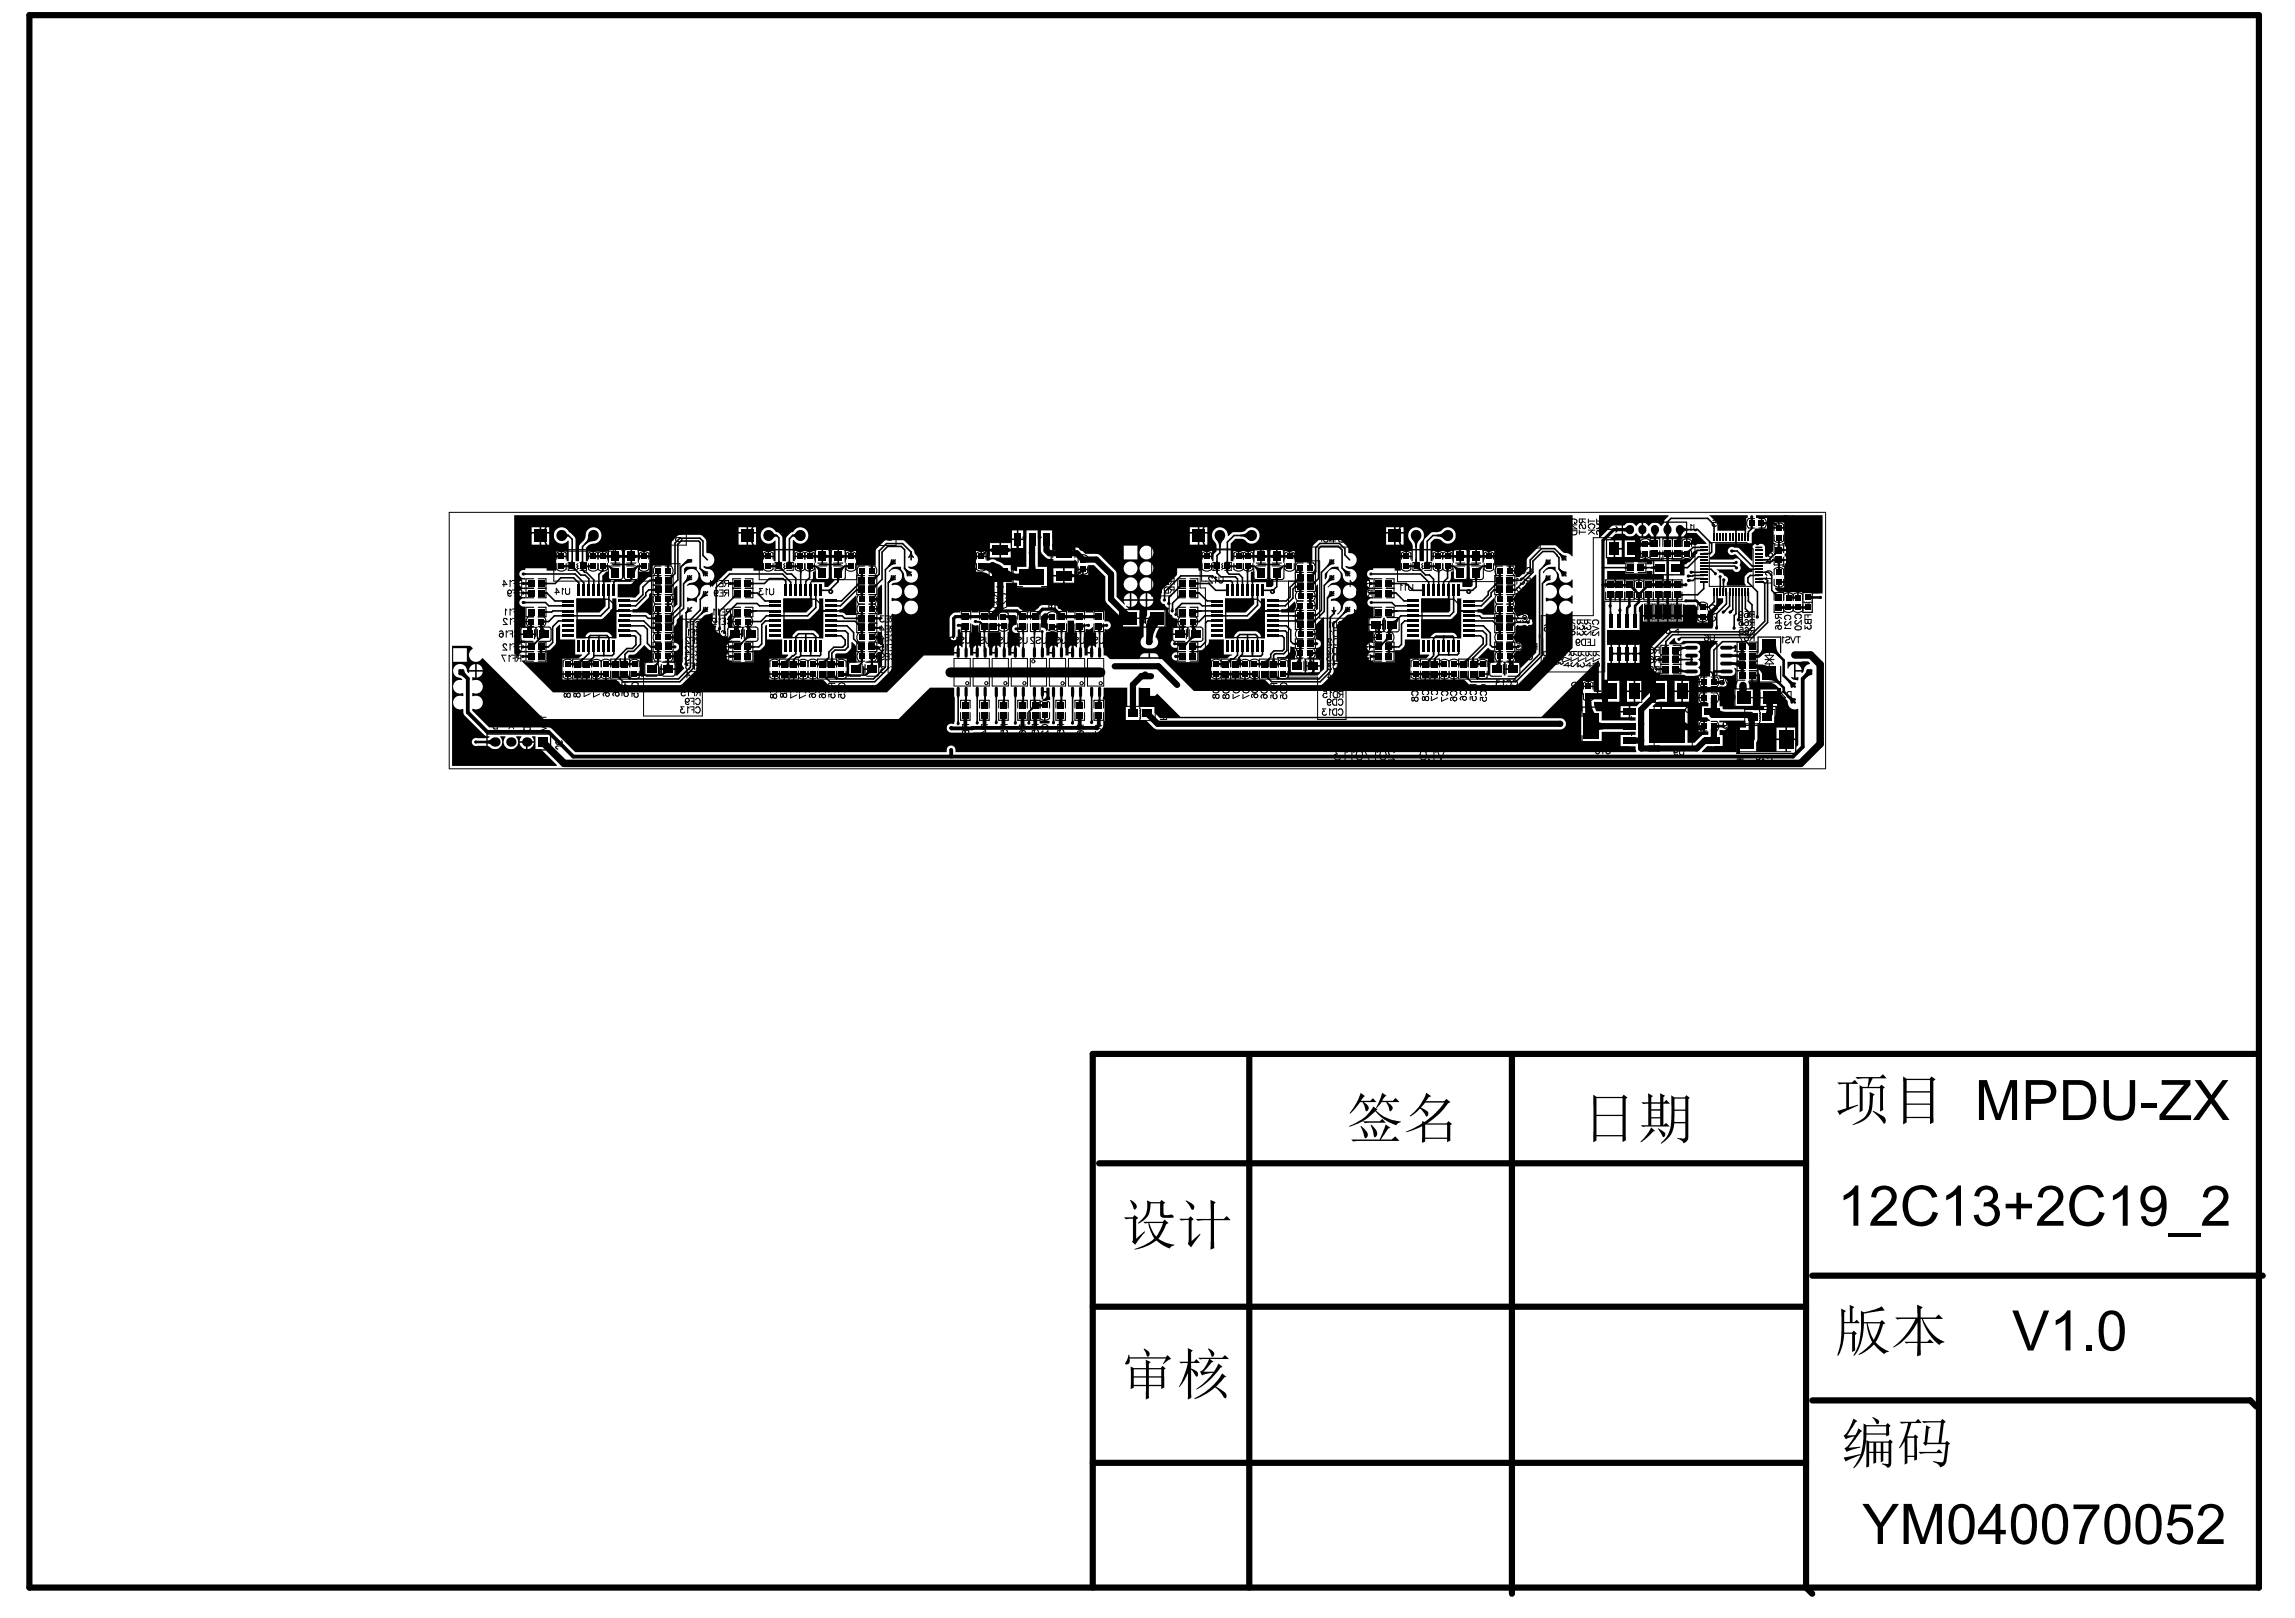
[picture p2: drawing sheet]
<svg xmlns="http://www.w3.org/2000/svg" width="287mm" height="202mm" viewBox="0 0 287 202" stroke-linecap="round" stroke-linejoin="round" font-family="sans-serif">
<g fill="none" stroke="#000" stroke-width=".12">
<path d="M62.4 78.9h.1a.25 .25 0 0 1 .4 .1v.3M62.8 73h.5l-.3-.5v.8M63.3 76.2l-.1-.1v.8M63.4 77.4l-.1-.1h-.2l-.2 .2 .5 .5h-.5M63.4 77.4h.1M63.4 74a.36 .36 0 0 0 .3 .5l.2-.1M63.5 79l-.2-.2v.8M63.5 78.8h.5v.8M63.7 79.2h.3M63.9 76.2l-.2-.1v.8M63.9 72.7l-.2-.2v.8M64 77.4l-.2-.1v.7"/>
<path d="M64 76.1h.5v.8M64 73.7h.5v.8M64 72.5h.5v.8M64.1 77.3h.4v.7M64.2 74.1h.3M64.2 76.4h.3M64.2 72.9h.3M64.2 77.6h.3M64.3 79a.28 .28 0 0 1 .3-.2 .28 .28 0 0 1 .2 .3v.2a.28 .28 0 0 1-.2 .3 .28 .28 0 0 1-.3-.2M64.8 77.4l.1-.1a.37 .37 0 0 1 .4 .4 .37 .37 0 0 1-.4 .3l-.1-.1M64.9 74.1l-.2 .4M64.9 76.4l-.2 .5"/>
<path d="M64.9 72.9l-.2 .4M65.2 74.1l-.4-.1-.1-.2 .5-.1v.8M65.2 76.4h-.4l-.1-.3h.5v.8M65.2 72.9h-.4l-.1-.3 .5-.1v.8M65.7 66.6h-.5l.3 .8M65.8 66.6l.3 .4M66.1 67v.4M66.4 66.6l-.3 .4M69.2 68.9h7.5v-4h9.1v3.2h-4.4v4.5h-12.2zM69.3 74h.6l-.4-.5v.8M70.5 73.6l-.2-.1v.8M70.7 73.5v.5l.2 .3 .3-.1v-.7"/>
<path d="M71 71.3h.1M71 71.3h.8M71.8 70.3h-.8v1M72.1 70.6l.1 .1-.1 .2 .1 .1M72.2 70.4l-.1 .1M72.2 71h.1M72.2 71l-.1 .2M72.5 70.3h.8v1h-.8M76.9 67.2v.4h.1l.2-.4 .2-.1a.25 .25 0 0 1 .2 .4 .25 .25 0 0 1-.4 0l-.1-.3zM77 66.5l-.2 .2h.8M77 65.8a.29 .29 0 0 1-.2-.4 .29 .29 0 0 1 .3-.2h.2a.29 .29 0 0 1 .3 .2 .29 .29 0 0 1-.2 .4M77.2 66v.3"/>
<path d="M77.6 66h-.8v.5M77.9 67l.2-.1a.39 .39 0 0 1 .2 .5M78.9 67l-.2-.1v.7M79 66.9h.5v.7M79.2 67.2h.3M79.9 67.2l-.3 .4M80.1 67.2h-.4v-.3h.4v.7M80.3 67.2v.5l.8-.4M80.5 66.6l-.2 .2h.8M80.5 65.8a.28 .28 0 0 1-.2-.3 .28 .28 0 0 1 .3-.3h.2a.28 .28 0 0 1 .3 .3 .28 .28 0 0 1-.2 .3M80.7 66v.3M81.1 66h-.8v.5"/>
<path d="M81.4 70.4h3.6v7h2.8v12.1h-7.4v-7.5h1zM81.5 66.6l-.1 .2h.8M81.5 67.2l-.1 .1h.8M81.6 65.8a.28 .28 0 0 1-.2-.3 .28 .28 0 0 1 .3-.3h.2a.28 .28 0 0 1 .3 .3 .28 .28 0 0 1-.2 .3M81.7 66v.3M82.2 66h-.8v.5M82.5 66.5l-.1 .2h.7M82.5 65.8a.32 .32 0 0 1-.1-.5 .32 .32 0 0 1 .4-.1 .3 .3 0 0 1 .3 .2 .3 .3 0 0 1-.1 .4M82.7 66v.3M83 67.1a.28 .28 0 0 1 .1 .4 .28 .28 0 0 1-.4 .1 .28 .28 0 0 1 0-.4h-.3v.4M83.1 66h-.7v.5M83.5 66.5l-.1 .2h.8"/>
<path d="M83.6 65.7a.29 .29 0 0 1-.2-.3 .29 .29 0 0 1 .3-.2h.2a.29 .29 0 0 1 .3 .2 .29 .29 0 0 1-.2 .3M83.8 65.9v.3M84.2 67.5h-.8l.5-.4v.6M84.2 65.9h-.8v.5M84.5 67.3l.3-.1a.33 .33 0 0 1 .4 .2 .41 .41 0 0 1-.4 .3 .41 .41 0 0 1-.4-.3zM84.6 66.6l-.2 .2h.8M84.6 65.8a.29 .29 0 0 1-.2-.3 .29 .29 0 0 1 .3-.3h.2a.29 .29 0 0 1 .3 .3 .29 .29 0 0 1-.2 .3M84.8 66v.3M85.2 66h-.8v.5M86.1 77.8l-.2-.2v.8M86.2 79.8l-.2-.2-.2 .1-.1 .1 .1 .2 .4 .4h-.5M86.2 77.6h.5v.8"/>
<path d="M86.2 78.8l-.2-.2v.8M86.3 79.6h.5v.8M86.3 78.6h.5v.8M86.4 78h.3M86.5 79h.3M86.5 80h.3M86.9 77.8a.32 .32 0 0 1 .5-.1 .32 .32 0 0 1 .1 .4 .29 .29 0 0 1-.2 .3 .29 .29 0 0 1-.4-.2M87.2 79l-.2 .4M87.2 80l-.2 .4M87.5 80l-.5-.1v-.2l.5-.1v.8M87.5 79l-.5-.1v-.2l.5-.1v.8M88.3 78.9l.2-.1a.39 .39 0 0 1 .2 .5"/>
<path d="M88.6 73h.6l-.4-.5v.8M89.3 74a.36 .36 0 0 0 .3 .5l.1-.1M89.3 78.9l-.2-.1v.8M89.4 76.2l-.2-.1v.8M89.4 78.8h.5v.8h-.5M89.5 77.4a.24 .24 0 0 0-.3-.2 .24 .24 0 0 0-.2 .2l.1 .3 .4 .3h-.5M89.6 79.2h.3M89.7 72.7l-.1-.2v.8M89.9 73.7h.5v.8h-.5M89.9 72.5h.5v.8h-.5M90 76.2l-.2-.1v.8M90.1 74.1h.3"/>
<path d="M90.1 72.9h.3M90.1 77.4l-.2-.2v.8M90.1 76.1h.5v.8h-.5M90.1 79a.32 .32 0 0 1 .5-.2 .32 .32 0 0 1 .1 .5 .29 .29 0 0 1-.2 .3 .29 .29 0 0 1-.4-.2M90.2 77.2h.5v.8h-.5M90.3 76.5h.3M90.4 77.6h.3M90.7 66.8v-.1a.25 .25 0 0 1 .4 .1v.4M90.8 74.1l-.3 .4M90.8 72.9l-.3 .4M90.9 77.4a.32 .32 0 0 1 .4-.1 .32 .32 0 0 1 .1 .4 .29 .29 0 0 1-.2 .3 .29 .29 0 0 1-.3-.2M91 76.5l-.2 .4"/>
<path d="M91 74.1l-.4-.1v-.2l.4-.1v.8M91 72.9h-.4v-.3l.4-.1v.8M91.2 66.7l.3 .3M91.3 76.5l-.5-.1v-.2l.5-.1v.8M91.5 67v.5M91.8 66.7l-.3 .3M94.9 68.6h7.7v-3.9h9.4v3.4h-4.9v4.3h-12.2zM95.3 73.5h-.4l.2 .3a.26 .26 0 0 0-.2 .4 .26 .26 0 0 0 .5 0M96 73.7l-.2-.2v.8M96.2 73.5v.6l.2 .2 .2-.1 .1-.7M96.9 71.3h.1M96.9 71.3h.8"/>
<path d="M97.7 70.3h-.8v1M97.9 70.6l.2 .1-.2 .2 .2 .1M98.1 70.4l-.2 .1M98.1 71h.1M98.1 71l-.2 .2M98.3 70.3h.8v1h-.8M102.8 66.2v-.5h.8v.5M102.9 67v.4h.1l.2-.4 .2-.1a.25 .25 0 0 1 .2 .4 .25 .25 0 0 1-.4 0l-.1-.3zM103 66.3l-.2 .2h.8M103 65.5a.28 .28 0 0 1-.2-.3 .28 .28 0 0 1 .3-.2h.2a.28 .28 0 0 1 .3 .2 .28 .28 0 0 1-.2 .3M103.2 65.7v.3M103.9 66.8v-.1a.23 .23 0 0 1 .4 .1v.4"/>
<path d="M104.9 66.8l-.2-.2v.8M105 66.6h.5v.8h-.5M105.2 67h.3M105.9 67l-.2 .4M106.2 67h-.5v-.1v-.2l.5-.1v.8M106.4 66.3v-.5h.8v.5M106.4 67v.5l.8-.4M106.6 66.4l-.2 .2h.8M106.6 65.6a.29 .29 0 0 1-.2-.4 .29 .29 0 0 1 .3-.2 .32 .32 0 0 1 .4 .1 .32 .32 0 0 1 0 .4l-.1 .1M106.8 65.8v.3M107.5 66.3v-.5h.8v.5M107.6 67l-.1 .2h.8"/>
<path d="M107.6 66.4l-.1 .2h.8M107.7 65.6a.29 .29 0 0 1-.2-.3 .29 .29 0 0 1 .3-.3 .31 .31 0 0 1 .4 .2 .31 .31 0 0 1-.1 .4M107.9 65.8v.3M108.5 66.2v-.4h.8v.4M108.7 66.4l-.2 .2h.8M108.7 65.6a.32 .32 0 0 1-.1-.5 .32 .32 0 0 1 .4-.1 .3 .3 0 0 1 .3 .2 .3 .3 0 0 1-.2 .4M108.9 65.8v.3M109.2 66.9a.28 .28 0 0 1 .1 .4 .28 .28 0 0 1-.4 .1 .28 .28 0 0 1 0-.4h-.4v.4M109.6 66.2v-.4h.8v.4M109.8 66.4l-.2 .2h.8M109.8 65.6a.32 .32 0 0 1-.1-.5 .32 .32 0 0 1 .4-.1 .3 .3 0 0 1 .3 .2 .3 .3 0 0 1-.2 .4M109.9 79.8h.6l-.4-.5v.8"/>
<path d="M109.9 78.7h.6l-.4-.5v.8M110 65.8v.3M110.4 67.3h-.8l.6-.4v.6M110.4 76.9h-.4l.2 .3a.27 .27 0 0 0-.2 .5 .26 .26 0 0 0 .5-.1M110.6 79.3h.5v.8h-.5M110.6 78.2h.5v.8h-.5M110.6 76.9h.5v.8h-.5M110.8 66.3v-.5h.8v.5M110.8 79.7h.3M110.8 78.6h.3M110.8 77.3h.3M110.8 67.1l.1-.1h.5l.2 .2a.4 .4 0 0 1-.4 .3 .4 .4 0 0 1-.4-.3z"/>
<path d="M110.9 66.4l-.1 .2h.8M111 65.6a.29 .29 0 0 1-.2-.4 .29 .29 0 0 1 .3-.2h.2a.29 .29 0 0 1 .3 .2 .29 .29 0 0 1-.2 .4M111.1 65.8v.3M111.3 79.5a.28 .28 0 0 1 .3-.2 .28 .28 0 0 1 .3 .3v.2a.28 .28 0 0 1-.3 .3 .28 .28 0 0 1-.3-.2M111.5 78.6l-.2 .4M111.5 77.3l-.2 .4M111.8 78.6l-.4-.1-.1-.2 .2-.1h.3v.8M111.8 77.3h-.4l-.1-.2 .2-.2h.3v.8M115.2 70.9l-.2-.1v.8M115.3 72.3l-.2-.2v.8M115.3 70.8h.5v.8h-.5M115.4 73.7l-.1-.2h-.3v.1l.1 .3 .3 .4h-.5"/>
<path d="M115.4 72.1h.5v.8h-.5M115.4 74.8a.24 .24 0 0 0-.2-.2 .24 .24 0 0 0-.2 .2v.1l.5 .5h-.6M115.5 75.7h-.4l.2 .3a.26 .26 0 0 0-.2 .4 .26 .26 0 0 0 .4 0M115.5 71.2h.3M115.6 73.5h.4v.8h-.4M115.6 72.5h.3M115.6 74.6h.5v.8h-.5M115.7 75.7h.4v.8h-.4M115.8 73.9h.2M115.8 75h.3M115.9 76.1h.2M116 71a.28 .28 0 0 1 .4-.2 .28 .28 0 0 1 .2 .3v.2a.28 .28 0 0 1-.2 .3 .28 .28 0 0 1-.4-.2"/>
<path d="M116.3 74.8a.32 .32 0 0 1 .4-.1 .32 .32 0 0 1 .2 .4 .3 .3 0 0 1-.3 .3 .3 .3 0 0 1-.3-.2M116.3 72.5l-.3 .4M116.4 75.9a.28 .28 0 0 1 .3-.2 .28 .28 0 0 1 .2 .3v.2a.28 .28 0 0 1-.2 .3 .28 .28 0 0 1-.3-.2M116.5 73.9l-.3 .4M116.6 72.5h-.5l-.1-.1 .1-.2 .5-.1v.8M116.7 73.9l-.4-.1v-.2l.4-.1v.8M119.2 79.8a.24 .24 0 0 0-.2-.2 .24 .24 0 0 0-.3 .1l.1 .2 .4 .5h-.5M119.8 79.7l-.2-.1v.8M119.9 79.7l.2-.1 .4 .1-.1 .2-.4 .1-.1 .1v.2l.2 .1 .4-.1M120.4 74.9a.28 .28 0 0 0 0 .4h.2l.1-.4 .3-.1a.28 .28 0 0 1 .1 .3 .28 .28 0 0 1-.1 .3l-.3-.2-.1-.3zM120.7 79.6v.5l.2 .3 .3-.1v-.7M120.7 74.1v.5l-.1 .1-.2-.1-.1-.5h.8"/>
<path d="M120.7 74.4l.4 .3M121 75.5a.26 .26 0 0 1 0 .5 .26 .26 0 0 1-.4-.2l-.3 .2v-.4M121.7 79.8l-.2-.2v.8M122.3 67.9l.4-.1 .2 .1 .1 .1a.4 .4 0 0 1-.4 .3 .4 .4 0 0 1-.4-.3zM122.3 79.8l-.2-.2v.8M122.4 66.9a.29 .29 0 0 1-.2-.3 .29 .29 0 0 1 .3-.3h.2a.29 .29 0 0 1 .3 .3 .29 .29 0 0 1-.2 .3M122.5 79.7l.1-.1 .4 .1-.1 .2-.4 .1v.3l.3 .1 .2-.1M122.7 75.6v.3l.2 .1 .1-.1a.27 .27 0 0 1 .1-.4 .27 .27 0 0 1 .4 .1 .27 .27 0 0 1-.1 .4h-.3l-.1-.4zM122.9 67.1a.27 .27 0 0 1 .1 .4 .27 .27 0 0 1-.5 0v-.1l-.3 .2v-.4M123.1 74.1l-.1 .5h-.2l-.1-.5h.8M123.1 74.4l.4 .2M123.2 79.6v.6l.2 .2 .2-.1 .1-.1v-.6"/>
<path d="M123.5 75.2h-.8l.5-.4v.6M123.6 69.3v-1.5h2.8v1.5M123.6 71v1.6h2.8v-1.6M124.3 74l-.1 .5h-.2l-.1-.5h.8M124.3 74.3l.4 .3M124.5 74.7a.28 .28 0 0 1 .1 .5 .28 .28 0 0 1-.4 0 .28 .28 0 0 1 0-.4h-.3v.4M124.5 75.4a.28 .28 0 0 1 .1 .4 .28 .28 0 0 1-.4 .1 .28 .28 0 0 1 0-.4h-.3v.4M124.7 79.7l.2-.1 .4 .1-.1 .2-.4 .1v.3l.3 .1 .2-.1M124.8 66.1a.25 .25 0 0 0-.2 .3 .25 .25 0 0 0 .2 .2l.1-.1 .5-.4v.5M124.8 65.9a.29 .29 0 0 1-.2-.4 .29 .29 0 0 1 .3-.2h.2a.29 .29 0 0 1 .3 .2 .29 .29 0 0 1-.2 .4M125.1 75.7v.5l.7-.4M125.2 74.7a.29 .29 0 0 1-.1-.3 .29 .29 0 0 1 .3-.2 .32 .32 0 0 1 .4 .1 .32 .32 0 0 1-.1 .4"/>
<path d="M125.2 75a.24 .24 0 0 0-.1 .2 .24 .24 0 0 0 .1 .3l.3-.2 .3-.3v.5M125.3 66.8l.1 .2a.38 .38 0 0 1-.5 .3M125.5 79.6v.6l.2 .2 .2-.1 .1-.1v-.6M126.9 79.6h-.5l.4 .8M127.1 79.7l.2-.1 .3 .1-.1 .2-.3 .1v.3l.2 .1 .2-.1M127.5 75.6v.4h.1l.2-.3 .2-.1a.25 .25 0 0 1 .2 .3 .25 .25 0 0 1-.4 .1l-.1-.4zM127.8 74.2v.5h-.3l-.1-.5h.8M127.8 74.5l.4 .2M127.8 79.6v.6l.3 .2 .1-.1 .2-.1v-.6M128 74.9a.39 .39 0 0 0-.6 .3l.2 .2M128.6 64.8h.6l.2 .2-.1 .2-.1 .1h-.6M128.6 65.6v.4h.3l.1-.4 .1-.1 .2 .1 .1 .3a.25 .25 0 0 1-.4 .1 .25 .25 0 0 1-.1-.3l-.1-.1z"/>
<path d="M129.3 79.8a.25 .25 0 0 0-.3-.2 .25 .25 0 0 0-.2 .2l.1 .1 .4 .5h-.5M129.4 74.1l-.1 .5h-.2l-.1-.5h.8M129.4 74.4l.4 .3M129.5 79.7l.2-.1 .3 .1-.1 .2-.3 .1v.3l.2 .1 .2-.1M129.7 75.6a.25 .25 0 0 1-.1 .4h-.4M129.8 75.2h-.8l.5-.4v.6M130.2 79.6v.6l.2 .2 .2-.1 .1-.1v-.6M131.1 75.6v.3l.1 .1 .1-.1 .2-.3 .1-.1 .2 .1v.3l-.1 .1h-.2l-.2-.4zM131.2 79.6h.4l.1 .3a.27 .27 0 0 0-.5 0 .27 .27 0 0 0 .1 .5 .27 .27 0 0 0 .4-.2M131.3 74.6a.32 .32 0 0 1-.2-.4 .32 .32 0 0 1 .5-.2 .3 .3 0 0 1 .3 .3 .3 .3 0 0 1-.2 .3M131.3 74.9l-.2 .1v.2l.1 .1h.2l.5-.5v.5M131.6 69.7v-1.7h2.7v1.7"/>
<path d="M131.6 71.4v1.5h2.7v-1.5M131.9 79.7l.2-.1 .3 .1-.1 .2-.4 .1v.3l.3 .1 .2-.1M132.3 75.6a.28 .28 0 0 0 .1 .4h.1l.1-.4 .3-.1a.28 .28 0 0 1 .2 .3 .28 .28 0 0 1-.2 .2l-.3-.1-.1-.3zM132.6 64.7h.7l-.1 .2M132.6 79.6v.6l.2 .2 .2-.1 .1-.1v-.6M132.6 74.1v.5h-.3v-.5h.7M132.6 74.4l.4 .3M132.7 65.8a.29 .29 0 0 0-.2 .3 .29 .29 0 0 0 .3 .3 .32 .32 0 0 0 .5-.1 .32 .32 0 0 0-.1-.4l-.1-.1M132.9 74.8a.27 .27 0 0 1 .1 .4 .27 .27 0 0 1-.4 .1 .27 .27 0 0 1 0-.4h-.3v.4M133.3 65.5v-.4l-.3 .2a.26 .26 0 0 0-.4-.2 .26 .26 0 0 0 .1 .5M133.6 79.7l.2-.1a.39 .39 0 0 1 .3 .5M134.2 79.7l.2-.1 .4 .1-.1 .2-.4 .1v.3l.3 .1 .2-.1"/>
<path d="M134.7 75.6l-.2 .1v.2l.2 .2 .6-.5v.5M134.8 75.2l.2 .2h.2l.1-.2M134.8 75.2h.1M134.9 74.2l-.1 .5h-.2l-.1-.5h.8M134.9 74.5l.4 .3M134.9 66.8v.5l.5-.5h.2l.1 .1a.25 .25 0 0 1-.1 .4h-.1M135 79.6v.6l.2 .2 .2-.1 .1-.1v-.6M135 74.9a.38 .38 0 0 0-.5 .3l.1 .2M135 74.9l.2 .1 .1 .2M135 74.9l-.2 .3M135.1 68.2a.29 .29 0 0 0-.2 .3 .29 .29 0 0 0 .3 .3 .32 .32 0 0 0 .4-.1 .32 .32 0 0 0 0-.5h-.1M135.3 75.2h.1"/>
<path d="M135.7 67.9v-.4l-.3 .2a.26 .26 0 0 0-.4-.2 .26 .26 0 0 0 .1 .5M136 79.7v.2l.3 .1 .2 .1a.25 .25 0 0 1-.4 .3 .25 .25 0 0 1-.1-.4l.4-.1v-.2l-.1-.1zM136.6 79.7l.2-.1 .4 .1-.1 .2-.4 .1v.3l.3 .1 .2-.1M136.9 74.8v.5l.8-.4M137 75.6l.4-.1 .3 .1v.1a.4 .4 0 0 1-.4 .3 .4 .4 0 0 1-.4-.3zM137.3 74.1v.4l-.2 .1-.2-.2v-.3h.8M137.3 74.3l.4 .3M137.4 79.6v.6l.2 .2 .2-.1 .1-.1v-.6M141.2 78.8l-.2-.2v.8M141.5 78.7l.4-.1v.8h-.3a.43 .43 0 0 1-.1-.7zM143.9 64.7h3.1v5.8h3v3h.6v9.5h-4.5v-8.6h-2.2zM144.1 66.7h.5l-.3-.6v.8"/>
<path d="M144.1 71.4l.3-.1a.39 .39 0 0 1 .2 .5M144.7 70.5a.25 .25 0 0 0-.2-.2 .25 .25 0 0 0-.3 .2l.1 .1 .4 .5h-.5M144.7 72.4l-.1-.2-.3 .1v.1l.1 .3 .4 .3h-.6M144.7 69.5l-.2-.2v.8M144.8 67.4a.36 .36 0 0 0 .3 .5l.1-.1M144.8 73.3h-.6l.4 .8M145.2 71.4l-.2-.1v.8M145.2 66.3l-.2-.2v.8M145.3 70.5l-.2-.2v.8M145.3 69.5l-.2-.2v.8M145.3 72.4l-.2-.2v.8M145.3 73.5l-.2-.2v.8"/>
<path d="M145.4 71.4l.5-.1v.8h-.3l-.2-.2zM145.5 66.3l.2-.2h.2v.8a.43 .43 0 0 1-.4-.1 .43 .43 0 0 1 0-.5zM145.5 70.4l.5-.1v.8h-.3l-.2-.2v-.3zM145.5 69.4l.2-.1h.3v.8h-.3l-.2-.1v-.2zM145.6 67.2l.3-.1v.8h-.2a.43 .43 0 0 1-.1-.7zM145.6 73.4l.4-.1v.8h-.2l-.3-.2v-.3zM145.6 72.4l.2-.2h.2v.8h-.2l-.2-.1-.1-.2zM146.1 71.5a.32 .32 0 0 1 .4-.2 .32 .32 0 0 1 .2 .5 .29 .29 0 0 1-.3 .3 .29 .29 0 0 1-.3-.2M146.2 70.5a.32 .32 0 0 1 .4-.1 .32 .32 0 0 1 .2 .4 .3 .3 0 0 1-.3 .3 .3 .3 0 0 1-.3-.2M146.4 66.5l-.3 .4M146.4 67.5l-.3 .4M146.4 69.7l-.2 .4"/>
<path d="M146.5 72.6l-.3 .4M146.5 73.7l-.3 .4M146.6 66.5h-.4l-.1-.1v-.2l.5-.1v.8M146.6 67.5h-.4l-.1-.2 .2-.2h.3v.8M146.7 69.7h-.5v-.2l.2-.2h.3v.8M146.7 72.6h-.4l-.1-.2 .2-.2h.3v.8M146.7 73.7h-.4l-.1-.2 .2-.2h.3v.8M148.3 64.8h.4v.4a.27 .27 0 0 0-.4 0 .27 .27 0 0 0 0 .4 .27 .27 0 0 0 .4-.1M148.8 64.8l.3 .4M149.1 65.2v.4M149.4 64.8l-.3 .4M150.2 68.6h8.8v-3.5h9.4v3.2h-6.5v4.3h-11.7z"/>
<path d="M151.5 72.2l-.2-.2-.2 .1-.1 .1 .2 .3 .3 .3h-.5M151.6 71.3h.1M151.6 71.3h.8M152.1 72.2l-.2-.2v.8M152.3 72l.1 .7 .1 .1h.2l.1-.2v-.6M152.4 70.3h-.8v1M152.7 70.6l.1 .1-.1 .2 .1 .1M152.8 70.4l-.2 .1M152.8 71h.1M152.8 71l-.1 .2M153 70.3h.9v1h-.9M159.3 65.9h.8a.43 .43 0 0 1-.2 .5 .43 .43 0 0 1-.5-.1z"/>
<path d="M159.4 67.3v.4h.1l.2-.4 .3-.1 .1 .2v.3h-.1h-.2l-.2-.4zM159.5 66.6l-.2 .2h.8M159.5 65.7a.29 .29 0 0 1-.2-.3 .29 .29 0 0 1 .3-.2h.2a.29 .29 0 0 1 .3 .2 .29 .29 0 0 1-.2 .3M160.5 66.9l.2-.1a.39 .39 0 0 1 .2 .6M161.5 67l-.2-.2v.8M161.7 66.9l.5-.1v.8h-.4l-.1-.2-.1-.3zM161.9 70.1h3v7.1h3.3v12.7h-3.5v-5.3h-3.7v-12M162.6 67.2l-.3 .4M162.9 67.2h-.5v-.3l.5-.1v.8M163.1 65.9h.8a.43 .43 0 0 1-.2 .5 .43 .43 0 0 1-.5-.1zM163.1 67.2v.5l.8-.3M163.3 66.6l-.2 .2h.8"/>
<path d="M163.3 65.7a.28 .28 0 0 1-.2-.3 .28 .28 0 0 1 .3-.2h.2a.28 .28 0 0 1 .3 .2 .28 .28 0 0 1-.2 .3M164.2 65.9h.8a.43 .43 0 0 1-.3 .5 .43 .43 0 0 1-.5-.1zM164.3 66.6l-.1 .2h.8M164.3 67.2l-.1 .2h.8M164.4 65.7a.28 .28 0 0 1-.2-.3 .28 .28 0 0 1 .3-.2h.2a.28 .28 0 0 1 .3 .2 .28 .28 0 0 1-.2 .3M165.2 65.9h.8v.3a.41 .41 0 0 1-.4 .3 .41 .41 0 0 1-.4-.3zM165.3 66.6l-.1 .2h.8M165.4 65.7a.29 .29 0 0 1-.2-.3 .29 .29 0 0 1 .3-.2 .32 .32 0 0 1 .4 .1 .32 .32 0 0 1 0 .4h-.1M165.8 67.2a.27 .27 0 0 1 .1 .4 .27 .27 0 0 1-.4 .1 .27 .27 0 0 1 0-.4h-.3v.4M166.1 65.9h.8v.3a.41 .41 0 0 1-.4 .3 .41 .41 0 0 1-.4-.3zM166.3 66.6l-.2 .2h.8M166.3 65.7a.29 .29 0 0 1-.2-.3 .29 .29 0 0 1 .3-.2 .32 .32 0 0 1 .5 .1 .32 .32 0 0 1-.1 .4h-.1"/>
<path d="M166.3 77.8l-.1-.1v.7M166.4 80l-.1-.2h-.3v.1l.1 .3 .3 .4h-.5M166.4 78.9l-.1-.2v.8M166.6 77.8l.2-.1h.2v.7a.43 .43 0 0 1-.4-.1 .43 .43 0 0 1 0-.5zM166.7 78.8l.4-.1v.8h-.2a.45 .45 0 0 1-.2-.7zM166.7 79.8h.4v.8h-.2a.45 .45 0 0 1-.2-.8zM166.9 67.6h-.8l.5-.4v.6M167.3 77.9a.28 .28 0 0 1 .3-.3 .28 .28 0 0 1 .2 .3v.2a.28 .28 0 0 1-.2 .3 .28 .28 0 0 1-.3-.2M167.3 65.9h.8v.3a.41 .41 0 0 1-.4 .3 .41 .41 0 0 1-.4-.3zM167.3 67.3l.4-.1 .2 .1 .2 .1a.4 .4 0 0 1-.4 .3 .4 .4 0 0 1-.4-.3zM167.4 66.6l-.1 .2h.8M167.5 65.7a.29 .29 0 0 1-.2-.3 .29 .29 0 0 1 .3-.2 .32 .32 0 0 1 .4 .1 .32 .32 0 0 1 0 .4h-.1"/>
<path d="M167.6 79.1l-.3 .4M167.8 79.1h-.4l-.1-.1v-.2l.5-.1v.8M168.3 77.7l.1-.1a.25 .25 0 0 1 .3 .1l.1 .4M168.5 77.9l-.2 .2v.1l.2 .1M168.5 78.3h.1M168.5 77.9h.1M168.5 77.9l.3 .2M168.6 73h.5l-.4-.5v.8M168.8 78.1l-.1 .1-.2 .1M169.3 79.3a.24 .24 0 0 0-.2-.2 .24 .24 0 0 0-.2 .1v.2l.5 .5h-.5M169.3 77.7l-.2-.1v.7M169.4 76.3l-.1-.1v.7"/>
<path d="M169.5 74a.36 .36 0 0 0 .3 .5l.2-.1M169.6 77.7a.32 .32 0 0 1 .4-.1 .32 .32 0 0 1 .1 .4 .29 .29 0 0 1-.2 .3 .29 .29 0 0 1-.3-.2M169.7 72.7l-.2-.2v.8M169.9 72.7a.32 .32 0 0 1 .4-.1 .32 .32 0 0 1 .2 .4 .29 .29 0 0 1-.3 .3 .29 .29 0 0 1-.3-.2M170 79.2l-.2-.1v.8M170 76.3l-.2-.1v.7M170.2 79.3a.32 .32 0 0 1 .4-.2 .32 .32 0 0 1 .1 .5 .29 .29 0 0 1-.2 .3 .29 .29 0 0 1-.3-.2M170.2 73.9a.32 .32 0 0 1 .5-.1 .32 .32 0 0 1 .1 .4l-.2 .3h-.3l-.1-.2M170.2 76.3a.32 .32 0 0 1 .5-.1 .32 .32 0 0 1 .1 .4 .29 .29 0 0 1-.2 .3 .29 .29 0 0 1-.4-.1M170.3 77.7a.32 .32 0 0 1 .5-.1 .32 .32 0 0 1 .1 .4 .29 .29 0 0 1-.2 .3 .29 .29 0 0 1-.4-.2M170.9 72.9l-.3 .4M171 79.3a.32 .32 0 0 1 .4-.2 .32 .32 0 0 1 .1 .5 .29 .29 0 0 1-.2 .3 .29 .29 0 0 1-.3-.2"/>
<path d="M171.2 72.9h-.5v-.3l.5-.1v.8M171.2 74.1l-.2 .4M171.2 76.5l-.2 .4M171.5 74.1h-.5v-.3l.5-.1v.8M171.5 76.5h-.5v-.3h.5v.7M171.5 67.1h.6l-.4-.5v.8M172.2 66.6l.3 .4M172.5 67v.4M172.8 66.6l-.3 .4M174.7 68.6h8.6v-3.7h9.2v3.6h-5.6v4.2h-12.2zM175.2 73.1l-.1-.1v.8M175.8 73.1l-.2-.1v.8"/>
<path d="M176 73v.6l.3 .2 .1-.1 .2-.1v-.6M176.6 71.3h.8M176.6 71.3h.1M177.4 70.3h-.8v1M177.7 70.6l.1 .1-.1 .2 .1 .1M177.8 70.4l-.2 .1M177.8 71h.1M177.8 71l-.1 .2M178 70.3h.9v1h-.9M183.6 67.5l-.1 .3 .2 .1 .2-.3 .3-.1h.1v.4l-.3 .1-.1-.1-.1-.4zM183.7 66.9l-.2 .2h.8M183.7 65.9l-.1-.1a.37 .37 0 0 1 .3-.5 .37 .37 0 0 1 .4 .5l-.2 .1"/>
<path d="M183.7 66.7a.29 .29 0 0 1-.2-.4 .29 .29 0 0 1 .3-.2 .32 .32 0 0 1 .4 .1 .32 .32 0 0 1 0 .4l-.1 .1M184.6 67.1l.2-.1a.39 .39 0 0 1 .2 .5M185.6 67.1l-.2-.1v.8M185.8 67.2a.32 .32 0 0 1 .4-.2 .32 .32 0 0 1 .2 .5 .29 .29 0 0 1-.3 .3 .29 .29 0 0 1-.3-.2M186.8 67.4l-.3 .4M187.1 67.4l-.5-.1v-.2l.5-.1v.8M187.3 67.5v.5l.8-.4M187.4 66.9l-.1 .2h.8M187.5 65.9l-.2-.1a.37 .37 0 0 1 .4-.5 .37 .37 0 0 1 .3 .5l-.1 .1M187.5 66.7a.29 .29 0 0 1-.2-.4 .29 .29 0 0 1 .3-.2 .32 .32 0 0 1 .4 .1 .32 .32 0 0 1 0 .4l-.1 .1M188.4 67.5l-.1 .1h.8M188.4 66.9l-.1 .2h.8"/>
<path d="M188.5 65.9a.28 .28 0 0 1-.2-.3 .28 .28 0 0 1 .3-.3h.2a.28 .28 0 0 1 .3 .3 .28 .28 0 0 1-.2 .3M188.5 66.7a.28 .28 0 0 1-.2-.4 .28 .28 0 0 1 .3-.2h.2a.28 .28 0 0 1 .3 .2 .28 .28 0 0 1-.2 .4M189.4 79.8h.6l-.4-.5v.8M189.4 66.9l-.1 .2h.8M189.5 78.6h.5l-.3-.5v.8M189.5 65.9a.29 .29 0 0 1-.2-.3 .29 .29 0 0 1 .3-.3 .35 .35 0 0 1 .5 .4l-.2 .2M189.5 66.7a.29 .29 0 0 1-.2-.4 .29 .29 0 0 1 .3-.2h.2a.29 .29 0 0 1 .3 .2 .29 .29 0 0 1-.2 .4M189.8 72.4l-.2-.2v.8M189.8 71l-.2-.1v.8M189.9 67.5a.27 .27 0 0 1 .1 .4 .27 .27 0 0 1-.4 0 .27 .27 0 0 1 0-.4h-.3v.4M190 75.7h-.5l.3 .3a.26 .26 0 0 0-.3 .3 .26 .26 0 0 0 .2 .3 .26 .26 0 0 0 .3-.2M190 74.8l-.2-.2h-.1l-.2 .1 .1 .3 .4 .4h-.5"/>
<path d="M190 73.6a.24 .24 0 0 0-.2-.2 .24 .24 0 0 0-.3 .2l.1 .1 .4 .5h-.5M190 76.9h-.4l.2 .3a.27 .27 0 0 0-.2 .4 .27 .27 0 0 0 .5-.1M190 72.4a.32 .32 0 0 1 .4-.1 .32 .32 0 0 1 .1 .4 .29 .29 0 0 1-.2 .3 .29 .29 0 0 1-.3-.2M190 71.1a.32 .32 0 0 1 .5-.2 .32 .32 0 0 1 .1 .5 .29 .29 0 0 1-.2 .3 .29 .29 0 0 1-.4-.2M190.2 79.5a.28 .28 0 0 1 .3-.2 .28 .28 0 0 1 .3 .3v.2a.28 .28 0 0 1-.3 .3 .28 .28 0 0 1-.3-.2M190.2 74.8a.32 .32 0 0 1 .5-.2 .32 .32 0 0 1 .1 .5 .29 .29 0 0 1-.3 .3 .29 .29 0 0 1-.3-.2M190.2 75.9a.28 .28 0 0 1 .4-.2 .28 .28 0 0 1 .2 .3v.2a.28 .28 0 0 1-.2 .3 .28 .28 0 0 1-.4-.2M190.2 78.3a.3 .3 0 0 1 .4-.2 .3 .3 0 0 1 .2 .3v.2a.3 .3 0 0 1-.2 .3 .3 .3 0 0 1-.4-.2M190.2 73.6a.32 .32 0 0 1 .5-.2 .32 .32 0 0 1 .1 .5 .29 .29 0 0 1-.2 .3 .29 .29 0 0 1-.4-.2M190.3 77.1a.28 .28 0 0 1 .3-.2 .28 .28 0 0 1 .2 .3v.2a.28 .28 0 0 1-.2 .3 .28 .28 0 0 1-.3-.2M190.4 66.9l-.1 .2h.7M190.4 65.9a.29 .29 0 0 1-.1-.3 .29 .29 0 0 1 .3-.3 .35 .35 0 0 1 .4 .4l-.1 .2"/>
<path d="M190.4 66.7a.29 .29 0 0 1-.1-.4 .29 .29 0 0 1 .3-.2h.1a.29 .29 0 0 1 .3 .2 .29 .29 0 0 1-.1 .4M190.8 71.1a.32 .32 0 0 1 .4-.2 .32 .32 0 0 1 .2 .5 .29 .29 0 0 1-.3 .3 .29 .29 0 0 1-.3-.2M191 72.6l-.3 .4M191 79.5a.28 .28 0 0 1 .3-.2 .28 .28 0 0 1 .2 .3v.2a.28 .28 0 0 1-.2 .3 .28 .28 0 0 1-.3-.2M191 74.8a.32 .32 0 0 1 .4-.2 .32 .32 0 0 1 .1 .5 .29 .29 0 0 1-.2 .3 .29 .29 0 0 1-.3-.2M191 75.9a.3 .3 0 0 1 .3-.2 .3 .3 0 0 1 .3 .3v.2a.3 .3 0 0 1-.3 .3 .3 .3 0 0 1-.3-.2M191 67.8h-.7l.5-.3v.5M191.2 67.6a.39 .39 0 0 1 .5-.2 .39 .39 0 0 1 .2 .5l-.3 .1a.35 .35 0 0 1-.4-.3zM191.2 72.6h-.4l-.1-.2 .2-.2h.3v.8M191.2 73.8l-.2 .4M191.3 78.5l-.3 .4M191.3 77.3l-.3 .4"/>
<path d="M191.4 66.9l-.2 .2h.8M191.4 65.9a.28 .28 0 0 1-.2-.3 .28 .28 0 0 1 .3-.3h.2a.28 .28 0 0 1 .3 .3 .28 .28 0 0 1-.2 .3M191.4 66.7a.28 .28 0 0 1-.2-.4 .28 .28 0 0 1 .3-.2h.2a.28 .28 0 0 1 .3 .2 .28 .28 0 0 1-.2 .4M191.5 73.8l-.5-.1v-.3h.5v.8M191.5 78.5h-.4l-.1-.2 .2-.2h.3v.8M191.5 77.3l-.4-.1-.1-.2 .5-.1v.8M193 78.2l.2-.1a.39 .39 0 0 1 .3 .5M194 78.2l-.1-.1v.8M194.3 78.3a.32 .32 0 0 1 .4-.2 .32 .32 0 0 1 .1 .5 .29 .29 0 0 1-.2 .3 .29 .29 0 0 1-.3-.2M194.6 80v-.1a.25 .25 0 0 1 .4 .1l.1 .4M195.1 78.2l-.1 .2h.8M195.2 78a.29 .29 0 0 1-.2-.3 .29 .29 0 0 1 .3-.2 .32 .32 0 0 1 .4 0 .32 .32 0 0 1 0 .5h-.1"/>
<path d="M195.2 66.5l.8 .3-.8 .3M195.8 79.2h-.8l.5-.4v.6M195.8 65.8a.27 .27 0 0 1 .2 .3 .27 .27 0 0 1-.3 .2 .27 .27 0 0 1-.2-.3l-.3 .3v-.4M195.8 64.8a.26 .26 0 0 1 .1 .5 .26 .26 0 0 1-.4-.2l-.3 .2v-.4M195.9 65.6h.1zM196.3 66.3h.8v.3a.43 .43 0 0 1-.4 .2 .43 .43 0 0 1-.4-.2zM196.4 77.5v.4l-.2 .1-.1-.2v-.3h.7M196.4 77.7l.4 .3M196.6 78.8a.36 .36 0 0 0-.5 .3l.1 .2M196.7 78.1a.26 .26 0 0 1 .1 .5 .26 .26 0 0 1-.4-.2l-.3 .2v-.4M196.8 65.2v.2h.1a.28 .28 0 0 0 .2-.3 .28 .28 0 0 0-.3-.3h-.2a.28 .28 0 0 0-.3 .3 .28 .28 0 0 0 .2 .3M197.1 65.6h-.8l.8 .5h-.8"/>
<path d="M197.1 78.9v.4l.3-.2a.26 .26 0 0 0 .4 .2 .26 .26 0 0 0 0-.4M197.4 66.2v.5M197.4 66.5h.8M197.5 77.5l-.1 .4-.2 .1-.1-.2v-.3h.8M197.5 77.7l.4 .3M197.7 80l.2-.1h.2v.7a.43 .43 0 0 1-.4-.1 .43 .43 0 0 1 0-.5zM197.7 78.1a.26 .26 0 0 1 .1 .5 .26 .26 0 0 1-.4-.2l-.3 .2v-.4M197.7 78.8l.1 .1M197.7 64.8v.5l-.1 .1-.2-.1v-.5h.8M197.7 65.1l.5 .3M197.8 78.9h.1M198 65.5l.2 .2-.2 .3h-.1l-.2-.4-.2-.1-.1 .2 .1 .3"/>
<path d="M198.2 78.9l-.2 .1 .1 .2 .1 .1 .6-.5v.6M198.3 79.9h.5v.7h-.5M198.4 77.5v.4l-.1 .1-.2-.1-.1-.4h.8M198.4 77.7l.4 .3M198.5 65.1h.8M198.5 64.8v.6M198.5 66.2h.8M198.7 78.1a.26 .26 0 0 1 0 .5 .26 .26 0 0 1-.4-.2l-.3 .2v-.4M198.7 66a.28 .28 0 0 1-.2-.3 .28 .28 0 0 1 .3-.2h.2a.28 .28 0 0 1 .3 .2 .28 .28 0 0 1-.2 .3M198.8 66.4l.5 .3M199 78.2l.8 .3-.8 .3M199 66.2l-.5 .5"/>
<path d="M199.1 67.2h12.7v8h-11.3v8.7h-7.9v-7h6.5zM199.2 78a.29 .29 0 0 1-.2-.3 .29 .29 0 0 1 .3-.2h.2a.29 .29 0 0 1 .3 .2 .29 .29 0 0 1-.2 .3M199.2 79l-.2 .1v.2l.2 .1h.1l.5-.5v.5M199.3 79.9v.7h-.5M199.5 65.1h.8M199.5 64.8v.6M200.2 66.3l.1 .1-.1 .4-.2-.1-.2-.4h-.1l-.2 .1 .2 .4M200.3 65.5h-.8l.8 .3-.8 .2h.8M205.5 75.5h1v2h-1zM205.7 78.7l-.1 .2h.8M206.3 78l.1 .2-.1 .3-.3-.1-.1-.4h-.3v.3l.1 .2M206.7 75.5h1v2h-1z"/>
<path d="M206.9 78.7l-.2 .1v.3h.2l.2-.1 .4-.3v.5M207.4 78l.1 .1-.1 .4-.2-.1-.3-.4-.2 .1 .1 .4M207.9 75.5h1v2h-1zM208.5 78.6a.26 .26 0 0 1 .1 .5 .26 .26 0 0 1-.4-.2l-.3 .2v-.4M208.6 77.9l.1 .2-.1 .3h-.2l-.3-.5-.2 .2 .1 .3M209.1 75.5h1v2h-1zM209.9 77.9l.1 .2-.1 .3h-.2l-.2-.5h-.3v.3l.1 .2M210 78.9h-.8l.5-.3v.5M211.5 65.7l-.2-.2v.8M211.7 65.5v.6a.19 .19 0 0 0 .2 .2 .19 .19 0 0 0 .2-.3M213.1 79.4v-.1a.25 .25 0 0 1 .4 .2v.3M213.6 67.8h4.7l.8 .8v4.7h-5.5z"/>
<path d="M213.6 76.4l.8 .3-.8 .3M213.7 79.3v.6l.2 .2 .3-.1v-.7M213.8 76.1a.32 .32 0 0 1-.2-.4 .32 .32 0 0 1 .5-.1 .3 .3 0 0 1 .3 .2 .3 .3 0 0 1-.2 .3M214 65h.4l.1 .3a.28 .28 0 0 0-.5 0 .28 .28 0 0 0 .1 .4 .28 .28 0 0 0 .4-.1M214.2 77.1a.26 .26 0 0 1 .1 .4 .26 .26 0 0 1-.4-.2l-.3 .2v-.4M214.7 65v.6l.2 .2 .3-.1v-.7M216.6 65.1l-.2-.1v.8M216.7 65l.3 .8 .3-.8M217.3 76.6a.36 .36 0 0 0 .3 .6l.2-.1M217.4 78.4h.4v.3a.28 .28 0 0 0-.4 0 .28 .28 0 0 0 .1 .5 .28 .28 0 0 0 .4-.2M217.5 65.2a.28 .28 0 0 1 .3-.2 .28 .28 0 0 1 .3 .3v.2a.28 .28 0 0 1-.3 .3 .28 .28 0 0 1-.3-.2M217.8 77.4h-.4l.2 .3a.27 .27 0 0 0-.2 .4 .27 .27 0 0 0 .5-.1"/>
<path d="M217.9 79.3h-.6l.4 .8M218 78.9v.1M218 79l.3 .2M218.1 77.5v-.1a.25 .25 0 0 1 .4 .2v.3M218.1 79.4l.2-.1a.35 .35 0 0 1 .2 .5M218.1 76.4h.3l.1 .3a.28 .28 0 0 0-.4 0 .28 .28 0 0 0 0 .4 .28 .28 0 0 0 .4-.1M218.1 78.5v-.1a.25 .25 0 0 1 .4 .2v.3M218.3 78.7h.1M218.3 79.2h.1M218.3 78.7l-.3 .2M218.3 78.7l.2 .2M218.5 78.9v.2l-.2 .1"/>
<path d="M218.9 76.8l-.2 .4M218.9 77.8l-.2 .4M218.9 79.7l-.2 .4M219 78.8l-.3 .4M219.2 79.7l-.4-.1-.1-.2 .2-.1h.3v.8M219.2 77.8l-.4-.1-.1-.1 .2-.2h.3v.8M219.2 76.8l-.4-.1-.1-.2 .2-.1h.3v.8M219.2 78.8l-.4-.1-.1-.1 .2-.2h.3v.8M220.7 67v.4l.1 .1 .2-.4 .2-.1a.25 .25 0 0 1 .2 .3 .25 .25 0 0 1-.4 .1l-.1-.4zM220.8 72.7l-.2 .1h.8M220.8 72.1l-.2 .2h.8M220.8 66.7a.29 .29 0 0 1-.2-.3 .29 .29 0 0 1 .3-.2 .31 .31 0 0 1 .5 .1 .31 .31 0 0 1-.2 .4"/>
<path d="M220.8 71.9a.28 .28 0 0 1-.2-.4 .28 .28 0 0 1 .3-.2h.2a.28 .28 0 0 1 .3 .2 .28 .28 0 0 1-.2 .4M221.1 68.4v.4l-.2 .1-.2-.2v-.3h.8M221.1 68.6l.4 .3M221.4 69.1a.26 .26 0 0 1 0 .4 .26 .26 0 0 1-.4-.2l-.3 .3v-.4M221.5 70.1h-.8l.5-.3v.5M222.2 76.8v.4l-.2 .1-.1-.2v-.3h.7M222.2 77l.4 .3M222.4 78.1a.36 .36 0 0 0-.5 .3l.1 .2M222.6 77.8h-.7l.5-.3v.5M223 79.7l-.2-.1v.7M223.2 78.3l-.2 .2h.8M223.2 79.7l.1-.1 .4 .1-.1 .2-.4 .1v.1v.1l.1 .1 .4-.1"/>
<path d="M223.2 77.4a.29 .29 0 0 1-.2-.3 .29 .29 0 0 1 .3-.2h.2a.29 .29 0 0 1 .3 .2 .29 .29 0 0 1-.2 .3M223.2 77.7a.25 .25 0 0 0-.2 .2 .25 .25 0 0 0 .2 .2h.1l.5-.5v.5M223.3 64.6l-.1-.1-.2-.1-.1 .2 .5 .6h-.6M223.5 64.4l.3 .4M223.8 64.8v.4M223.8 79.6l.3 .7 .3-.7M224.1 64.4l-.3 .4M224.4 78.3a.39 .39 0 0 1 .4-.1 .39 .39 0 0 1 .3 .4l-.3 .1a.33 .33 0 0 1-.5-.3zM224.5 79.6h.5M224.5 77.5l-.2 .2 .1 .2 .1 .1 .2-.1 .4-.4v.5M224.5 77.3a.28 .28 0 0 1-.2-.3 .28 .28 0 0 1 .3-.3h.2a.28 .28 0 0 1 .3 .3 .28 .28 0 0 1-.2 .3M224.7 79.6v.7"/>
<path d="M225.6 77.4h.7v.4l-.2 .1-.2-.2v.2h-.3zM225.7 75.2l-.1 .1-.1-.1h-.2M225.8 75.2l.1 .1 .1-.1 .1 .2 .1-.2h.3M225.9 76.8v.3M225.9 77.4v.3M226.2 78.1a.26 .26 0 0 1 .1 .4 .26 .26 0 0 1-.4-.2l-.3 .3v-.5M226.3 76.8h-.7v.5M56.1 96v-32h172v32M56.2 96h171.9M61.7 90.4l.5-.1v.8l-.5-.1-.1-.2 .2-.1-.2-.2zM61.8 90.7h.4M63.2 81.9h-.5l.4 .7"/>
<path d="M63.3 80.6l-.1-.2h-.2l-.1 .2 .1 .2 .3 .4h-.5M63.6 91.1l.3-.8 .3 .8M63.7 90.8h.4M63.8 82l-.2-.1v.7M63.9 81.9h.5v.7M63.9 80.6l-.2-.2v.8M64 80.4h.5v.8M64.1 82.2h.3M64.2 80.8h.3M64.8 82.2l-.2 .4M64.9 80.8l-.2 .4M65.1 82.2h-.5v-.2l.2-.1h.3v.7"/>
<path d="M65.2 80.8h-.4l-.1-.3 .5-.1v.8M65.5 90.8h.8v.3a.43 .43 0 0 1-.4 .2 .43 .43 0 0 1-.4-.2zM66 89.7v.2a.28 .28 0 0 0 .3-.3 .28 .28 0 0 0-.3-.3h-.2a.28 .28 0 0 0-.3 .3 .28 .28 0 0 0 .2 .3M66.3 90.1h-.8l.8 .5h-.8M67.5 90.7l.8 .3-.8 .3M67.6 89.4l-.1 .2h.8M67.7 90l-.2 .2v.1l.1 .2 .3-.1 .4-.4v.5M70.1 92.5l.1 .1a.25 .25 0 0 1-.1 .4h-.4M70.3 93.2h-.8v.1v.2l.2 .1M70.5 86.7v.4h.2l.2-.5h.3v.5h-.3l-.1-.4zM70.7 85.8a.29 .29 0 0 1-.2-.3 .29 .29 0 0 1 .3-.2 .31 .31 0 0 1 .4 .1 .31 .31 0 0 1-.1 .4M70.9 86v.3"/>
<path d="M71.3 86h-.8v.5M71.7 86.7v.2l.1 .2 .2-.1 .2-.4h.1l.2 .1a.29 .29 0 0 1-.2 .4l-.2-.1-.1-.3zM72.1 85.3l-.1 .5h-.2l-.1-.5h.8M72.1 86v.3M72.1 85.6l.4 .2M72.5 86h-.8v.5M73 86.5v.5l.8-.3M73.4 85.2l-.1 .5h-.2l-.1-.5h.8M73.4 85.9v.3M73.4 85.5l.4 .3M73.8 85.9h-.8v.5M74.2 86.6v.5l.7-.4"/>
<path d="M74.3 85.8a.29 .29 0 0 1-.1-.4 .29 .29 0 0 1 .3-.2 .35 .35 0 0 1 .4 .4l-.1 .2M74.5 86v.3M74.9 86h-.7v.5M75.6 85.7a.29 .29 0 0 1-.2-.3 .29 .29 0 0 1 .3-.2 .35 .35 0 0 1 .5 .3l-.2 .2M75.7 85.9v.3M75.9 86.5a.36 .36 0 0 0-.5 .3l.1 .2M76.2 85.9h-.8v.5M76.9 86.7l.2 .3 .2-.1 .1-.2M76.9 86.7h.1M77 85.2l-.1 .5h-.2l-.1-.5h.8M77 85.9v.3M77 85.5l.4 .3"/>
<path d="M77.1 86.5a.38 .38 0 0 0-.5 .3l.1 .1M77.1 86.5h.2l.1 .2M77.1 86.5l-.2 .2M77.4 85.9h-.8v.5M77.4 86.7h.1M78.1 85.2v.5h-.3l-.1-.5h.8M78.1 85.9v.3M78.1 85.5l.4 .3M78.4 86.5a.28 .28 0 0 1 .1 .4 .28 .28 0 0 1-.4 0 .28 .28 0 0 1 0-.4l-.4 .1v.3M78.5 85.9h-.8v.5M79.2 85.8a.28 .28 0 0 1-.2-.3 .28 .28 0 0 1 .3-.3h.2a.29 .29 0 0 1 .3 .3 .29 .29 0 0 1-.2 .3M79.4 86v.3"/>
<path d="M79.6 86.6a.28 .28 0 0 1 .1 .4 .28 .28 0 0 1-.4 0 .28 .28 0 0 1 0-.4l-.3 .1v.3M79.7 86h-.7v.5M85.2 86.2h.4v.3a.27 .27 0 0 0-.4 0 .27 .27 0 0 0 .1 .4 .27 .27 0 0 0 .3-.1M85.5 88.3h-.4l.2 .3a.26 .26 0 0 0-.2 .4 .26 .26 0 0 0 .5-.1M85.6 85.6h.5l-.3-.5v.7M85.6 87.5a.38 .38 0 0 0 .3 .5l.2-.1M85.7 84.4h.5l-.4-.5v.8M86.1 81.7h-.5l.3 .3a.27 .27 0 0 0-.3 .3 .27 .27 0 0 0 .2 .3 .27 .27 0 0 0 .3-.2M86.1 80.9l-.2-.2-.2 .1-.1 .1 .2 .2 .3 .4h-.5M86.1 82.8h-.4l.3 .3a.27 .27 0 0 0-.2 .5 .26 .26 0 0 0 .4-.1M86.1 88.4l-.2-.1v.8M86.2 87.2h.5v.8"/>
<path d="M86.2 86.3l-.2-.1v.7M86.2 85.1h.5v.7M86.2 80.7h.5v.8M86.2 81.7h.5v.8M86.2 88.3h.5v.8M86.3 82.8h.5v.8M86.3 86.2h.5v.7M86.3 83.9h.5v.8M86.4 87.6h.3M86.4 85.4h.3M86.4 82.1h.3M86.4 81.1h.3"/>
<path d="M86.4 88.7h.3M86.5 86.5h.3M86.5 83.2h.3M86.5 84.3h.3M86.9 85.2a.32 .32 0 0 1 .5-.1 .32 .32 0 0 1 .1 .4 .29 .29 0 0 1-.2 .3 .29 .29 0 0 1-.4-.1M86.9 87.4a.28 .28 0 0 1 .4-.2 .28 .28 0 0 1 .2 .3v.2a.28 .28 0 0 1-.2 .3 .28 .28 0 0 1-.4-.2M86.9 80.9a.28 .28 0 0 1 .4-.2 .28 .28 0 0 1 .2 .3v.2a.28 .28 0 0 1-.2 .3 .28 .28 0 0 1-.4-.2M86.9 81.9a.28 .28 0 0 1 .4-.2 .28 .28 0 0 1 .2 .3v.2a.28 .28 0 0 1-.2 .3 .28 .28 0 0 1-.4-.2M86.9 88.5a.32 .32 0 0 1 .5-.2 .32 .32 0 0 1 .1 .5 .29 .29 0 0 1-.2 .3 .29 .29 0 0 1-.4-.2M87.2 86.5l-.2 .4M87.2 83.2l-.2 .4M87.2 84.3l-.2 .4"/>
<path d="M87.5 83.2h-.5v-.3l.5-.1v.8M87.5 86.5h-.5v-.3h.5v.7M87.5 84.3l-.5-.1v-.2l.5-.1v.8M89.1 80.6l-.1-.2h-.2l-.1 .2 .1 .2 .4 .4h-.6M89.2 81.7h-.5l.3 .7M89.7 80.6l-.1-.2v.8M89.8 81.8l-.2-.1v.7M89.9 80.4h.5v.8h-.5M89.9 81.7h.5v.7h-.5M90.1 80.8h.3M90.1 82h.3M90.8 80.8l-.3 .4"/>
<path d="M90.8 82l-.2 .4M91 80.8h-.4v-.3l.4-.1v.8M91.1 82h-.5v-.2l.1-.1h.4v.7M96.3 86.6v-.5h.8v.5M96.3 86.8v.4h.2l.3-.5a.24 .24 0 0 1 .3 .3 .24 .24 0 0 1-.4 .1l-.2-.3zM96.5 85.9a.29 .29 0 0 1-.2-.4 .29 .29 0 0 1 .3-.2 .31 .31 0 0 1 .4 .1 .31 .31 0 0 1-.1 .5M96.7 86.1v.3M97.5 86.5v-.5h.8v.5M97.6 86.7v.4h.1l.4-.5a.24 .24 0 0 1 .2 .3 .24 .24 0 0 1-.4 .1l-.1-.3zM97.9 85.3v.5h-.2l-.2-.2v-.3h.8M97.9 86v.3M97.9 85.6l.4 .2"/>
<path d="M98.8 86.5v-.4h.8v.4M98.8 86.7v.5l.8-.4M99.2 85.4v.4l-.3 .1-.1-.5h.8M99.2 86.1v.3M99.2 85.6l.4 .3M99.9 86.6v-.5h.8v.5M99.9 86.7v.5l.8-.3M100.1 85.9a.29 .29 0 0 1-.2-.4 .29 .29 0 0 1 .3-.2 .31 .31 0 0 1 .4 .1 .31 .31 0 0 1-.1 .5M100.3 86.1v.3M101.1 86.5v-.5h.8v.5M101.3 85.8a.28 .28 0 0 1-.2-.3 .28 .28 0 0 1 .3-.2h.2a.28 .28 0 0 1 .3 .2 .28 .28 0 0 1-.2 .3M101.5 86v.3"/>
<path d="M101.7 86.7a.39 .39 0 0 0-.6 .3l.2 .1M102.4 86.6v-.5h.8v.5M102.8 85.4l-.1 .5h-.3v-.5h.8M102.8 86.1v.3M102.8 85.7l.4 .2M102.9 86.7a.39 .39 0 0 0-.5 .3l.1 .2M103.6 86.5v-.4h.8v.4M103.9 85.4v.4l-.3 .1v-.5h.8M103.9 86.1v.3M103.9 85.6l.5 .3M104.2 86.7a.27 .27 0 0 1 .1 .4 .27 .27 0 0 1-.4 0 .27 .27 0 0 1 0-.4l-.3 .1v.3M104.8 86.6v-.5h.8v.5"/>
<path d="M105 85.9a.29 .29 0 0 1-.2-.4 .29 .29 0 0 1 .3-.2 .31 .31 0 0 1 .4 .1 .31 .31 0 0 1-.1 .5M105.2 86.1v.3M105.4 86.7a.28 .28 0 0 1 .2 .4 .28 .28 0 0 1-.5 .1 .28 .28 0 0 1 0-.5l-.3 .1v.4M110 81.9a.36 .36 0 0 0 .3 .5l.2-.1M110 80.5h.4v.4a.28 .28 0 0 0-.4 0 .28 .28 0 0 0 .1 .4 .28 .28 0 0 0 .4-.1M110.5 83.3h-.4l.2 .3a.26 .26 0 0 0-.2 .4 .26 .26 0 0 0 .5-.1M110.6 81.7h.5v.7h-.5M110.8 82h.3M111 80.7l-.2-.2v.8M111.2 83.4l-.2-.1v.8M111.2 80.5h.4v.8h-.4M111.3 83.3h.5v.8h-.5"/>
<path d="M111.3 81.8a.32 .32 0 0 1 .5-.1 .32 .32 0 0 1 .1 .4 .3 .3 0 0 1-.2 .3 .3 .3 0 0 1-.4-.2M111.3 80.9h.3M111.5 83.7h.3M112 83.5a.32 .32 0 0 1 .4-.2 .32 .32 0 0 1 .2 .5 .29 .29 0 0 1-.3 .3 .29 .29 0 0 1-.3-.2M112.1 80.9l-.3 .4M112.3 80.9h-.4v-.3l.4-.1v.8M119.2 82.3h2.1v3.4h-2.1zM120.3 91.3v.3v.1h.2l.3-.5a.24 .24 0 0 1 .3 .3 .24 .24 0 0 1-.4 .1l-.1-.3zM120.5 91.9a.24 .24 0 0 0-.2 .3 .24 .24 0 0 0 .1 .2h.2l.5-.5v.5M120.7 90.5l-.1 .5h-.2l-.1-.5h.8M120.7 90.8l.4 .2M121.6 82.3h2v3.4h-2z"/>
<path d="M122.6 91.9v.6l.8-.4M123 90.5v.5l-.1 .1-.2-.1-.1-.5h.8M123 90.8l.4 .3M123.4 91.6h-.8l.6-.4v.6M124 82.3h2v3.4h-2zM124 80.1h.6l-.4-.5v.8M125.5 90.5l-.1 .5h-.2l-.1-.5h.8M125.5 90.8l.4 .2M125.6 91.9a.39 .39 0 0 0-.5 .3l.1 .2M125.7 91.2a.27 .27 0 0 1 .1 .4 .27 .27 0 0 1-.4 .1 .27 .27 0 0 1 0-.4h-.3v.4M126.4 82.3h2v3.4h-2zM127.8 90.6l-.1 .4-.2 .1-.1-.2v-.3h.8"/>
<path d="M127.8 90.8l.4 .3M127.9 91.3a.36 .36 0 0 0-.5 .3l.1 .1M128.1 92l.1 .2a.39 .39 0 0 1-.6 .2M128.8 82.3h2v3.4h-2zM129 92l.4-.1h.2l.2 .2a.4 .4 0 0 1-.4 .3 .4 .4 0 0 1-.4-.3zM129.4 90.5l-.1 .5h-.2l-.1-.5h.8M129.4 90.8l.4 .2M129.6 91.2a.27 .27 0 0 1 .1 .4 .27 .27 0 0 1-.4 .1 .27 .27 0 0 1 0-.4h-.3v.4M130.4 91.3h-.1a.25 .25 0 0 0-.1 .3 .25 .25 0 0 0 .1 .2h.2l.5-.5v.5M130.4 91.1a.29 .29 0 0 1-.2-.4 .29 .29 0 0 1 .3-.2h.2a.29 .29 0 0 1 .3 .2 .29 .29 0 0 1-.2 .4M130.7 92a.36 .36 0 0 0-.5 .3l.1 .1M131.1 82.3h2.1v3.4h-2.1z"/>
<path d="M132.2 91.9v.5l.7-.3M132.5 90.5v.5h-.3v-.5h.7M132.5 90.8l.4 .2M132.8 91.2a.27 .27 0 0 1 .1 .4 .27 .27 0 0 1-.4 .1 .27 .27 0 0 1 0-.4h-.3v.4M133.5 82.3h2.1v3.4h-2.1zM134.8 91.9l-.2 .2h.8M135 90.6v.5h-.2l-.2-.2v-.3h.8M135 90.9l.4 .2M135.2 91.3a.36 .36 0 0 0-.6 .3l.2 .2M135.9 82.3h2v3.4h-2zM136.9 91.4v.5l.8-.4M137.1 92l-.2 .2h.8"/>
<path d="M137.3 90.7l-.1 .4-.1 .1-.1-.1-.1-.4h.8M137.3 90.9l.4 .3M140.6 88.2h3.8v1.8h-3.8zM142.4 88.2v.4h.2l-.2 .2M142.4 89.8v.2M142.4 88.7l.2 .1-.2 .1 .1 .2-.1 .1h.2l-.2 .2M142.5 89.6v.1v.1M142.5 89.4l.1 .1-.1 .1M145 88.4h.8l-.2 .2M145 88.9l.3-.1 .1 .2 .1-.2h.2l.1 .5h-.8zM145.4 89v.3M145.4 89.6v.3"/>
<path d="M145.8 89.4v.5h-.8M151.6 86h.8v.3a.41 .41 0 0 1-.4 .3 .41 .41 0 0 1-.4-.3zM151.6 86.8v.4h.2l.1-.1a.25 .25 0 0 1 .1-.3 .25 .25 0 0 1 .4 .1l-.1 .3-.2 .1-.2-.2-.1-.3zM151.8 85.8a.32 .32 0 0 1-.2-.4 .32 .32 0 0 1 .5-.1 .3 .3 0 0 1 .3 .2 .3 .3 0 0 1-.2 .3M152.8 86.1h.8v.2a.41 .41 0 0 1-.4 .3 .41 .41 0 0 1-.4-.3zM152.9 86.8v.4h.2l.1-.3 .1-.1h.3v.3a.25 .25 0 0 1-.3 .2 .25 .25 0 0 1-.2-.4l-.1-.1zM153.2 85.4v.4l-.3 .1-.1-.5h.8M153.2 85.6l.4 .3M154.1 86h.8v.3a.43 .43 0 0 1-.4 .3 .43 .43 0 0 1-.4-.3zM154.1 86.7v.6l.8-.4M154.5 85.3l-.1 .5h-.2l-.1-.5h.8M154.5 85.6l.4 .3"/>
<path d="M155.3 86h.8v.3a.41 .41 0 0 1-.4 .3 .41 .41 0 0 1-.4-.3zM155.3 86.7v.6l.8-.4M155.5 85.8a.32 .32 0 0 1-.1-.4 .32 .32 0 0 1 .4-.1 .3 .3 0 0 1 .3 .2 .3 .3 0 0 1-.2 .3M156.4 86h.8v.2a.43 .43 0 0 1-.4 .3 .43 .43 0 0 1-.4-.3zM156.6 85.8a.28 .28 0 0 1-.2-.4 .28 .28 0 0 1 .3-.2h.2a.28 .28 0 0 1 .3 .2 .28 .28 0 0 1-.2 .4M156.9 86.7a.39 .39 0 0 0-.5 .3l.1 .1M157.6 86.1h.8v.2a.41 .41 0 0 1-.4 .3 .41 .41 0 0 1-.4-.3zM157.9 85.4v.4l-.2 .1-.1-.5h.8M157.9 85.6l.5 .3M158.1 86.8a.36 .36 0 0 0-.5 .3l.1 .1M158.8 86.1h.8v.2a.41 .41 0 0 1-.4 .3 .41 .41 0 0 1-.4-.3zM159.2 85.4l-.1 .5h-.2l-.1-.5h.8"/>
<path d="M159.2 85.7l.4 .2M159.4 86.8a.27 .27 0 0 1 .1 .4 .27 .27 0 0 1-.4 0 .27 .27 0 0 1 0-.4l-.3 .1v.3M160 86.1h.8v.2a.41 .41 0 0 1-.4 .3 .41 .41 0 0 1-.4-.3zM160.2 85.9a.29 .29 0 0 1-.2-.4 .29 .29 0 0 1 .3-.2 .32 .32 0 0 1 .5 .1 .32 .32 0 0 1-.1 .4l-.1 .1M160.7 86.8a.27 .27 0 0 1 .1 .4 .27 .27 0 0 1-.4 0 .27 .27 0 0 1 0-.4l-.4 .1v.3M161.1 91.7l-.1-.2-.1-.1-.3 .1-.1 .2v.2l.7 .7h-.8M161.4 93h.9M162.6 91.8a.58 .58 0 0 0 .4 .8l.2-.1v-.1M164.2 91.7l-.3-.3v1.2M164.5 91.7a.43 .43 0 0 1 .5-.3 .43 .43 0 0 1 .3 .5 .51 .51 0 0 1-.1 .5 .51 .51 0 0 1-.5 .1l-.2-.2M165.4 86.4h.4v.3a.27 .27 0 0 0-.4 0 .27 .27 0 0 0 .1 .4 .27 .27 0 0 0 .4-.1M165.7 88.6h-.4l.2 .3a.26 .26 0 0 0-.2 .4 .26 .26 0 0 0 .5-.1"/>
<path d="M165.8 85.7h.5l-.3-.5v.8M165.9 84.6h.5l-.3-.5v.8M165.9 87.6a.35 .35 0 0 0 .2 .5l.2-.1M166.3 81.8h-.4l.2 .3a.26 .26 0 0 0-.2 .4 .26 .26 0 0 0 .4-.1M166.3 81.1l-.1-.2h-.3v.1v.2l.4 .5h-.5M166.3 91.7v-.2l-.2-.1-.3 .1-.2 .2 .2 .3 .6 .6h-.8M166.3 82.9h-.3l.2 .3a.26 .26 0 0 0-.2 .4 .26 .26 0 0 0 .4-.1M166.3 88.7l-.1-.1v.8M166.4 86.5l-.1-.1v.8M166.6 81.9l.2-.1h.2v.8l-.4-.1zM166.6 81l.4-.1v.8h-.2a.46 .46 0 0 1-.2-.7zM166.6 88.7l.2-.1h.2v.8a.43 .43 0 0 1-.4-.2 .43 .43 0 0 1 0-.5z"/>
<path d="M166.6 85.3l.4-.1v.8l-.4-.1zM166.6 87.4l.4-.1v.8h-.2a.46 .46 0 0 1-.2-.7zM166.7 83l.4-.1v.8l-.4-.1-.1-.1v-.3zM166.7 92.1h1M166.7 86.4h.4v.8h-.2a.45 .45 0 0 1-.2-.8zM166.7 84.1h.4v.8h-.2a.45 .45 0 0 1-.2-.8zM167.2 91.6v1M167.3 81.1a.32 .32 0 0 1 .4-.2 .32 .32 0 0 1 .1 .5 .29 .29 0 0 1-.2 .3 .29 .29 0 0 1-.3-.2M167.3 82a.32 .32 0 0 1 .4-.2 .32 .32 0 0 1 .1 .5 .29 .29 0 0 1-.2 .3 .29 .29 0 0 1-.3-.2M167.3 85.4a.32 .32 0 0 1 .4-.2 .32 .32 0 0 1 .1 .5 .29 .29 0 0 1-.2 .3 .29 .29 0 0 1-.3-.2M167.3 87.5a.32 .32 0 0 1 .4-.1 .32 .32 0 0 1 .1 .4 .29 .29 0 0 1-.2 .3 .29 .29 0 0 1-.3-.2M167.3 88.8a.28 .28 0 0 1 .3-.2 .28 .28 0 0 1 .2 .3v.2a.28 .28 0 0 1-.2 .3 .28 .28 0 0 1-.3-.2"/>
<path d="M167.4 93.8h-.6l.3 .4a.39 .39 0 0 0-.3 .6 .39 .39 0 0 0 .7-.1M167.6 86.7l-.3 .5M167.6 83.3l-.3 .4M167.6 80.2l-.3 .4M167.6 84.4l-.3 .5M167.8 80.2l-.4-.1-.1-.1v-.1l.5-.1v.8M167.8 83.3l-.4-.1-.1-.2 .5-.1v.8M167.8 84.4h-.5v-.3h.5v.8M167.8 86.7h-.4l-.1-.1v-.2h.5v.8M168.4 94l-.3-.2v1.1M168.7 91.4h-.7l.4 .5a.39 .39 0 0 0-.3 .6 .39 .39 0 0 0 .7-.1M169.1 80.6l-.2-.2h-.1l-.2 .2 .1 .1 .4 .5h-.5"/>
<path d="M169.2 81.8h-.5l.4 .8M169.2 94l-.2-.2v1.1M169.6 91.7l-.3-.3v1.2M169.7 93.8a.4 .4 0 0 1 .5 .2 .6 .6 0 0 1-.4 .9 .75 .75 0 0 1-.1-1.1zM169.7 80.6l-.2-.2v.8M169.8 82l-.2-.2v.8M169.9 80.6a.32 .32 0 0 1 .4-.1 .32 .32 0 0 1 .2 .4 .29 .29 0 0 1-.3 .3 .29 .29 0 0 1-.3-.2M169.9 91.7a.44 .44 0 0 1 .5-.3 .44 .44 0 0 1 .4 .5 .49 .49 0 0 1-.2 .6 .49 .49 0 0 1-.6-.1l-.1-.1M170 82a.28 .28 0 0 1 .3-.2 .28 .28 0 0 1 .3 .3v.2a.28 .28 0 0 1-.3 .3 .28 .28 0 0 1-.3-.2M170.9 80.8l-.3 .4M171 82.2l-.2 .4M171.2 80.8h-.5v-.3l.5-.1v.8"/>
<path d="M171.3 82.2h-.5v-.3l.5-.1v.8M171.3 93.8h-.8l.6 1.1M171.8 91.7l-.1-.2-.1-.1-.4 .1-.1 .2 .1 .2 .6 .7h-.7M172.2 94l-.3-.2v1.1M172.6 93.8a.4 .4 0 0 1 .6 .2 .6 .6 0 0 1-.4 .9 .65 .65 0 0 1-.3-.9zM172.7 91.7l-.3-.3v1.2M173.9 91.4l.8 1.2M174.2 94v-.1l-.2-.1h-.3l-.2 .2 .2 .4 .6 .5h-.8M174.7 91.4l-.8 1.2M175.7 91.4h-.8l.8 1.2h-.8M176 92.1h1.1M176.5 87.2v.3l.1 .1 .1-.1a.27 .27 0 0 1 .2-.4 .27 .27 0 0 1 .3 .2 .27 .27 0 0 1-.3 .3l-.2-.4z"/>
<path d="M176.6 86.1a.29 .29 0 0 1-.2-.3 .29 .29 0 0 1 .3-.3 .31 .31 0 0 1 .5 .2 .31 .31 0 0 1-.2 .4M176.6 86.9a.32 .32 0 0 1-.1-.5 .32 .32 0 0 1 .4-.1 .3 .3 0 0 1 .3 .2 .3 .3 0 0 1-.2 .4M177.6 93.8a.42 .42 0 0 1 .6 .2 1.09 1.09 0 0 1-.1 .9 .37 .37 0 0 1-.6-.2 .99 .99 0 0 1 .1-.9zM177.8 87.1v.4h.1l.4-.5a.25 .25 0 0 1 .2 .3 .25 .25 0 0 1-.4 .1l-.1-.3zM177.9 86.8a.28 .28 0 0 1-.2-.3 .28 .28 0 0 1 .3-.3h.2a.28 .28 0 0 1 .3 .3 .28 .28 0 0 1-.2 .3M178.1 91.4h-.8l.6 1.2M178.1 85.5v.5h-.3l-.1-.5h.8M178.1 85.8l.4 .3M178.5 94.9h.1zM178.9 87v.5l.8-.3M179 91.7l-.3-.3v1.2M179.1 86.8a.29 .29 0 0 1-.2-.3 .29 .29 0 0 1 .3-.3 .31 .31 0 0 1 .4 .2 .31 .31 0 0 1-.1 .4"/>
<path d="M179.3 85.5l-.1 .5-.2 .1-.1-.2v-.4h.8M179.3 85.8l.4 .3M179.4 91.5a.4 .4 0 0 1 .6 .2 1.09 1.09 0 0 1-.2 .8 .37 .37 0 0 1-.5-.1 .92 .92 0 0 1 .1-.9zM179.5 94l-.3-.2v1.1M179.6 93.8l.5 1.1 .4-1.1M180.2 87.1v.5l.7-.4M180.3 86.1a.28 .28 0 0 1-.1-.3 .28 .28 0 0 1 .2-.3h.2a.28 .28 0 0 1 .3 .3 .28 .28 0 0 1-.2 .3M180.3 86.9a.29 .29 0 0 1-.2-.4 .29 .29 0 0 1 .3-.2h.2a.29 .29 0 0 1 .3 .2 .29 .29 0 0 1-.2 .4M181 91.7l-.1-.2-.1-.1-.4 .1-.1 .2 .2 .3 .5 .6h-.7M181.5 86.1a.28 .28 0 0 1-.2-.3 .28 .28 0 0 1 .3-.3h.2a.28 .28 0 0 1 .3 .3 .28 .28 0 0 1-.2 .3M181.5 86.9a.29 .29 0 0 1-.2-.4 .29 .29 0 0 1 .3-.2h.2a.29 .29 0 0 1 .3 .2 .29 .29 0 0 1-.2 .4M181.8 87.1a.36 .36 0 0 0-.5 .3l.1 .1"/>
<path d="M182.3 91.4v.9a.39 .39 0 0 0 .4 .3 .39 .39 0 0 0 .4-.3v-.9M182.7 86.8a.28 .28 0 0 1-.2-.3 .28 .28 0 0 1 .3-.3h.2a.28 .28 0 0 1 .3 .3 .28 .28 0 0 1-.2 .3M182.9 85.5l-.1 .5-.1 .1-.1-.1-.1-.5h.8M182.9 85.8l.4 .3M183 87a.39 .39 0 0 0-.5 .3l.1 .2M183 87.5h.1M183 87h.1l.2 .2-.1 .2-.2 .1M183 87l-.2 .2v.2l.2 .1M183.4 91.6l.3-.2h.4v1.2l-.5-.1a.7 .7 0 0 1-.2-.9zM183.9 86.8a.29 .29 0 0 1-.2-.3 .29 .29 0 0 1 .3-.3 .31 .31 0 0 1 .4 .2 .31 .31 0 0 1-.1 .4M184.1 85.5l-.1 .5h-.2l-.1-.5h.8M184.1 85.8l.4 .3"/>
<path d="M184.3 87a.28 .28 0 0 1 .2 .4 .28 .28 0 0 1-.5 .1 .28 .28 0 0 1 0-.5l-.3 .1v.4M185.2 92h-.5a.3 .3 0 0 1-.3-.3 .3 .3 0 0 1 .3-.3h.5v1.2M185.2 86.1a.29 .29 0 0 1-.2-.3 .29 .29 0 0 1 .3-.3 .31 .31 0 0 1 .4 .2 .31 .31 0 0 1-.1 .4M185.2 86.9a.32 .32 0 0 1-.2-.5 .32 .32 0 0 1 .5-.1 .3 .3 0 0 1 .3 .2 .3 .3 0 0 1-.2 .4M185.5 92.6v-1.2l.4 1.2 .5-1.2v1.2M185.6 87.1a.28 .28 0 0 1 .1 .4 .28 .28 0 0 1-.4 0 .28 .28 0 0 1 0-.4l-.3 .1v.3M187.4 85h-.4l.2 .3a.26 .26 0 0 0-.2 .4 .26 .26 0 0 0 .5-.1M188.1 85.1l-.2-.1v.8M188.3 85.2a.28 .28 0 0 1 .3-.2 .28 .28 0 0 1 .2 .3v.2a.28 .28 0 0 1-.2 .3 .28 .28 0 0 1-.3-.2M189.1 85.2a.28 .28 0 0 1 .3-.2 .28 .28 0 0 1 .2 .3v.2a.28 .28 0 0 1-.2 .3 .28 .28 0 0 1-.3-.2M189.5 81.9a.36 .36 0 0 0 .3 .5l.1-.1M189.6 80.4h.3l.1 .4a.28 .28 0 0 0-.4 0 .28 .28 0 0 0 0 .4 .28 .28 0 0 0 .4-.1"/>
<path d="M190.2 81.8a.32 .32 0 0 1 .4-.1 .32 .32 0 0 1 .1 .4 .29 .29 0 0 1-.2 .3 .29 .29 0 0 1-.3-.2M190.6 80.6l-.2-.2v.8M190.8 80.6a.32 .32 0 0 1 .4-.1 .32 .32 0 0 1 .2 .4 .3 .3 0 0 1-.3 .3 .3 .3 0 0 1-.3-.2M191 81.8a.32 .32 0 0 1 .4-.1 .32 .32 0 0 1 .1 .4 .29 .29 0 0 1-.2 .3 .29 .29 0 0 1-.3-.2M191.8 80.8l-.3 .4M192.1 80.8h-.5l-.1-.2 .2-.2h.4v.8M193.1 82.8a.24 .24 0 0 0-.2 .3 .24 .24 0 0 0 .2 .2l.2-.1 .4-.4v.5M193.3 81.4v.5h-.2l-.2-.1v-.4h.8M193.3 81.7l.4 .2M193.6 82.1a.28 .28 0 0 1 .1 .4 .28 .28 0 0 1-.4 .1 .28 .28 0 0 1 0-.5l-.4 .1v.4M194 82.8l-.2 .2h.8M194.2 81.4l-.1 .5h-.2l-.1-.5h.8"/>
<path d="M194.2 81.7l.4 .2M194.4 82.1a.28 .28 0 0 1 .2 .4 .28 .28 0 0 1-.5 .1 .28 .28 0 0 1 .1-.5l-.4 .1v.4M195 81.5v.3l-.2 .1-.1-.1v-.3h.6M195 81.7l.3 .2M195.2 82a.22 .22 0 0 1 .1 .3 .22 .22 0 0 1-.2 .1 .22 .22 0 0 1-.2-.3l.1-.1-.3 .1v.3M195.2 82.6a.2 .2 0 0 1 .1 .3 .2 .2 0 0 1-.3-.1l-.3 .1v-.3M195.4 82.1l.8 .3-.8 .3M195.6 81.9a.28 .28 0 0 1-.2-.4 .28 .28 0 0 1 .3-.2h.2a.28 .28 0 0 1 .3 .2 .28 .28 0 0 1-.2 .4M195.6 80l-.2-.1v.7M196.1 80.2l-.3 .4M196.2 83.2h-.8l.6-.4v.5M196.3 80.2h-.4v-.3h.4v.7"/>
<path d="M196.3 82.1v.5l.8-.4M196.5 86.8a.39 .39 0 0 1 .4-.1 .39 .39 0 0 1 .3 .4l-.3 .1a.35 .35 0 0 1-.5-.3zM196.5 82.8a.24 .24 0 0 0-.2 .2 .24 .24 0 0 0 .2 .3l.1-.1 .5-.4v.5M196.6 85.8a.28 .28 0 0 1-.2-.3 .28 .28 0 0 1 .3-.3h.2a.28 .28 0 0 1 .3 .3 .28 .28 0 0 1-.2 .3M196.7 81.4l-.1 .5h-.2l-.1-.5h.8M196.7 81.7l.4 .2M197 80.1a.36 .36 0 0 0 .3 .5l.1-.1M197.2 86.4h-.8l.6-.4v.6M197.2 82.1v.5l.8-.3M197.6 81.4v.5h-.2l-.2-.1v-.4h.8M197.6 81.7l.4 .2M197.9 82.8a.27 .27 0 0 1 .1 .5 .27 .27 0 0 1-.5-.2l-.3 .2v-.4"/>
<path d="M198.2 82.1v.5l.8-.3M198.5 80.2h.3M198.6 81.4l-.1 .5h-.2l-.1-.1v-.4h.8M198.6 81.7l.4 .2M199 83.2h-.8l.5-.4v.6M199.1 82.1v.5l.8-.3M199.5 81.4l-.1 .5h-.1h-.1l-.1-.5h.8M199.5 81.7l.4 .2M199.5 93.5l.1-.1a.4 .4 0 0 1 .3 .4 .4 .4 0 0 1-.3 .4l-.1-.1-.1-.3zM199.7 82.8a.28 .28 0 0 1 .1 .4 .28 .28 0 0 1-.4 .1 .28 .28 0 0 1 0-.5l-.3 .1v.4M200.5 93.6l-.2-.2v.8M200.7 93.4v.6l.2 .2 .3-.1v-.7"/>
<path d="M202 83.5h.5l-.3-.5v.8M202 85h-1.7v2.8h1.7M202.1 84h-.4l.2 .3a.27 .27 0 0 0-.2 .2 .27 .27 0 0 0 .2 .3 .27 .27 0 0 0 .3-.2M202.7 83l.1 .7 .2 .1 .2-.1 .1-.7M202.8 84h-.4l.2 .3a.26 .26 0 0 0-.2 .4 .26 .26 0 0 0 .5-.1M203.1 84.2a.28 .28 0 0 1 .3-.2 .28 .28 0 0 1 .2 .3v.2a.28 .28 0 0 1-.2 .3 .28 .28 0 0 1-.3-.2M203.7 85h1.5v2.8h-1.5M205.5 82.5h.5l-.4-.5v.8M205.5 81l.1-.1a.25 .25 0 0 1 .4 .1v.4M205.6 83.3h.1a.4 .4 0 0 1 .3 .4 .4 .4 0 0 1-.3 .4l-.2-.2v-.5zM206.2 83.4l.2-.1a.39 .39 0 0 1 .2 .5M206.2 82.1l.2-.1a.38 .38 0 0 1 .3 .5"/>
<path d="M206.2 81v-.1a.25 .25 0 0 1 .4 .1l.1 .4M206.7 88.1h4.8v5.2h-4.8zM207.1 83.7l-.3 .4M207.1 81.2l-.3 .4M207.1 82.4l-.3 .4M207.3 83.7l-.4-.1-.1-.2 .2-.1h.3v.8M207.4 82.4h-.5l-.1-.2 .2-.2h.4v.8M207.4 81.2h-.5l-.1-.2 .2-.2h.4v.8M208 85h-1.7v2.8h1.7M209.2 93.8a.36 .36 0 0 0 .3 .5l.1-.1M209.7 85h1.4v2.8h-1.4M209.9 93.6v.5l.2 .2 .3-.1v-.6"/>
<path d="M211.5 86a.28 .28 0 0 1-.2-.3 .28 .28 0 0 1 .3-.3h.2a.28 .28 0 0 1 .3 .3 .28 .28 0 0 1-.2 .3M212 86.2a.26 .26 0 0 1 .1 .5 .27 .27 0 0 1-.5-.2l-.3 .2v-.4M212.1 87.3h-.8l.6-.4v.6M214.9 86.7h.4v.4a.27 .27 0 0 0-.4 0 .27 .27 0 0 0 0 .4 .27 .27 0 0 0 .4-.1M215 84.7h.4v.4a.27 .27 0 0 0-.4 0 .27 .27 0 0 0 .1 .4 .27 .27 0 0 0 .4-.1M215.3 90.4a.39 .39 0 0 0 .3 .6l.2-.1M215.6 84.7l.3 .8 .3-.8M216 86.7h-.4l.2 .3a.26 .26 0 0 0-.2 .4 .26 .26 0 0 0 .4 0M216.3 86.9a.32 .32 0 0 1 .4-.1 .32 .32 0 0 1 .1 .4 .29 .29 0 0 1-.2 .3 .29 .29 0 0 1-.3-.2M216.4 84.9a.28 .28 0 0 1 .3-.2 .28 .28 0 0 1 .2 .3v.2a.28 .28 0 0 1-.2 .3 .28 .28 0 0 1-.3-.2M216.5 90.2h-.5l.3 .3a.26 .26 0 0 0-.3 .2 .26 .26 0 0 0 .2 .3 .26 .26 0 0 0 .3-.2M216.7 90.4a.28 .28 0 0 1 .4-.2 .28 .28 0 0 1 .2 .3v.2a.28 .28 0 0 1-.2 .3 .28 .28 0 0 1-.4-.2"/>
<path d="M218 88.6h3.8v1.8h-3.8zM219.5 94.6v.3l.5 .2-.1 .3-.4-.1v-.2l.1-.1 .3-.2-.1-.2zM219.9 89.4l.1 .1-.1 .1h.1l-.1 .2M219.9 88.6v.4h.1l-.1 .2M219.9 89.1l.1 .1-.1 .1M219.9 90l.1 .1-.1 .3M219.9 89.8l.1 .1-.1 .1M220.6 82.4h1.1M220.6 81.9h1.1l-1.1 1h1.1zM220.6 94.6h-.4l.2 .3a.26 .26 0 0 0-.2 .4 .26 .26 0 0 0 .5-.1M220.9 94.8l.1-.2a.37 .37 0 0 1 .5 .4 .37 .37 0 0 1-.5 .4l-.1-.2M221.1 81.6v.3"/>
<path d="M221.1 82.9v.3M222.9 89.4v-.1a.25 .25 0 0 0-.3-.1 .25 .25 0 0 0-.2 .1v.2l.5 .4h-.5M223.1 86.6a.24 .24 0 0 0-.2-.2 .24 .24 0 0 0-.3 .1l.2 .3 .3 .4h-.5M223.1 89.2h.5v.7h-.5v-.2l.2-.2h-.2zM223.3 89.5h.3M223.4 86.5l.4-.1v.8h-.2l-.2-.1-.1-.2zM223.7 89.2h.5v.7M223.9 89.5h.3"/>
<circle cx="62.6" cy="79.4" r=".25"/>
<circle cx="63.7" cy="73.9" r=".23"/>
<circle cx="78.1" cy="67.4" r=".24"/>
<circle cx="88.5" cy="79.3" r=".24"/>
<circle cx="89.5" cy="73.9" r=".23"/>
<circle cx="90.9" cy="67.2" r=".25"/>
<circle cx="104.1" cy="67.2" r=".24"/>
<circle cx="124.9" cy="67" r=".24"/>
<circle cx="128" cy="75.1" r=".25"/>
<circle cx="129.2" cy="75.8" r=".25"/>
<circle cx="144.4" cy="71.8" r=".25"/>
<circle cx="145" cy="67.4" r=".23"/>
<circle cx="160.6" cy="67.4" r=".24"/>
<circle cx="169.8" cy="74" r=".24"/>
<circle cx="184.8" cy="67.5" r=".25"/>
<circle cx="193.2" cy="78.6" r=".24"/>
<circle cx="196.6" cy="79.1" r=".23"/>
<circle cx="213.3" cy="79.8" r=".24"/>
<circle cx="217.6" cy="76.6" r=".24"/>
<circle cx="218.3" cy="77.9" r=".24"/>
<circle cx="218.3" cy="79.8" r=".23"/>
<circle cx="222.4" cy="78.4" r=".24"/>
<circle cx="69.7" cy="92.8" r=".25"/>
<circle cx="75.9" cy="86.8" r=".23"/>
<circle cx="85.9" cy="87.5" r=".25"/>
<circle cx="101.7" cy="86.9" r=".25"/>
<circle cx="102.9" cy="86.9" r=".25"/>
<circle cx="110.3" cy="81.9" r=".24"/>
<circle cx="120.9" cy="85.4" r=".2"/>
<circle cx="123.3" cy="85.4" r=".2"/>
<circle cx="125.6" cy="85.4" r=".2"/>
<circle cx="125.7" cy="92.2" r=".25"/>
<circle cx="127.6" cy="92.2" r=".23"/>
<circle cx="127.9" cy="91.5" r=".24"/>
<circle cx="128" cy="85.4" r=".2"/>
<circle cx="129.1" cy="82.6" r=".2"/>
<circle cx="130.7" cy="92.2" r=".24"/>
<circle cx="132.8" cy="85.4" r=".2"/>
<circle cx="133.8" cy="80.1" r=".24"/>
<circle cx="135.2" cy="91.5" r=".24"/>
<circle cx="135.2" cy="85.4" r=".2"/>
<circle cx="137.6" cy="85.4" r=".2"/>
<circle cx="156.9" cy="86.9" r=".25"/>
<circle cx="158.1" cy="87" r=".24"/>
<circle cx="162.9" cy="91.8" r=".36"/>
<circle cx="166.1" cy="87.6" r=".23"/>
<circle cx="181.8" cy="87.3" r=".24"/>
<circle cx="189.7" cy="81.9" r=".24"/>
<circle cx="194.8" cy="80.4" r=".25"/>
<circle cx="197.2" cy="80.1" r=".24"/>
<circle cx="205.8" cy="81.4" r=".25"/>
<circle cx="206.4" cy="83.8" r=".24"/>
<circle cx="206.4" cy="81.4" r=".25"/>
<circle cx="206.4" cy="82.6" r=".24"/>
<circle cx="209.4" cy="93.8" r=".24"/>
<circle cx="215.6" cy="90.4" r=".25"/>
</g>
<g fill="none" stroke="#000" stroke-width=".77">
<path d="M3.7 1.9h278.6v196.4h-278.6zM122.6 70.8a2.27 2.27 0 0 1 1.8 .9M122.6 70.7h1.6l.8 .8M124 70.6a1.25 1.25 0 0 1 .4 .9M124.2 70.7a1.13 1.13 0 0 1 .9 .5M124.4 76.6l-.2 .4M125 71.5v4.5l-.5 .5M125.5 71.4a2.51 2.51 0 0 0 1.8 .7M127 72.1a1.41 1.41 0 0 1 1 .4M128 71.7a1.41 1.41 0 0 1-1 .4M128.6 71.7a1.4 1.4 0 0 0 .4-1 1.4 1.4 0 0 0 .4 1M129 67.4v4.7h-3.4l-.6-.6"/>
<path d="M130.8 67.4v1.4l.3 .3h3.5l.7 .8h1.7l1.8 1.8v3.2l2.4 2.4M140.4 76.5l.3 .5 .1 .3M140.6 76.6l.6 .3M144 77.3l-.1 .5-.2 .3M144.2 77a1.8 1.8 0 0 0-.6 1.3M144.4 77.7l-.5 .2M144.5 77.3l-.9 .8v2.1M144.7 77.5a3.7 3.7 0 0 0-1.1 2.6M139.3 83.2h5.5l2.3 2.4M143.1 84.3l-.5 .2M143.4 89.1l1.3 1.3h50.3M143.6 80.2h.1"/>
<path d="M143.9 84.5h-1.3l-1 1v3.6M198.5 87.8a2.79 2.79 0 0 0 .8 1.9M198.9 90.7h4.7M199.3 90.3a1.41 1.41 0 0 0 1 .4 1.41 1.41 0 0 0-1 .4M201.3 86.6a1.45 1.45 0 0 1-1.1 .4M201.4 86.4l-.6 .6h-2.3v3.3M203.6 92.5h1.5M207.4 86.4l-2.3 2.3v4.8h6.9l1.1-1h.9l.2-.5M207.4 87a1.45 1.45 0 0 0-1 .4M214 89.3h4.8M214.2 88.5l-.2 .4M214.2 87.2v1.9"/>
<path d="M214.2 91.1v1.4M214.6 88.9a1.31 1.31 0 0 0 .9 .4M218.2 89.3h.2l.5 .3M218.9 89.7v2.6M220.9 87.4l.2 .5 .1 .2 .1-.5 .1-.2M221.2 88.7l-.1 .3-.2 .5M221.2 87.2v2M156.1 132.1v66.2M188.9 132.1v67M225.7 132.1v66.2l.8 .8M282.3 131.7h-145.7v66.6M137.4 145.3h88.3"/>
<path d="M226.5 159.4h56.3M136.6 163.3h89.1M226.5 175h54.7l.8 .7M136.6 182.8h89.1"/>
</g>
<path d="M70.2 66.9h.1M74.2 66.9h.1M96.1 66.9h.1M100 66.9h.1M152.4 66.9h.1M156.4 66.9h.1M177 66.9h.1M180.9 66.9h.1M118.8 84h18.7" fill="none" stroke="#000" stroke-width="1.3"/>
<g fill="#000">
<path d="M72 74.8h3.4v-2.1h-.1v-.8l.4-.5h.4v1h.2v.3h-.7v2.1h.1v1l-.8 .7h-2.9zM72 77.4l3.2-.1 1.3-1.2v-1.3h.5v1.4h2.1v-.1h.5l1.5-1.5v-.4l.2-.1h.2v2.7h-.3l-.2-.2-.3-.1-3.7-.1v3.4h-.5a.81 .81 0 0 0-.7-.8h-2l-.3 .1a.58 .58 0 0 0-.3 .7h-1.2zM84.3 73.4l.3-.2h.1v2.3l-.5 .4v-.9h-.7v-.2h.7v-1.1zM97.9 77.4l3.2-.1 1.2-1.2 .1-1.3h.5v1.4h2v-.1l.4-.1 1.7-1.6v2.4h-1.3a.73 .73 0 0 0-.8-.3v-.1h-2v3.4h-.5v-.3a1.03 1.03 0 0 0-.8-.7h-1.8a.99 .99 0 0 0-.8 1h-1.1zM108.9 79.5h.7l.1-.6 .5 .1v1.5l-.5-.1-.1-.7h-.7zM109.8 73.4l.3-.3h.1v3.6l-.5 .1-.1-.6h-.7v-.2h.7v-1h-.7v-.2h.7l.1-1.1zM130.1 77l.4-.4h.4v.3h.6v.2h-.6v1.7h-.1a.67 .67 0 0 0-.7-.5zM153.1 77.4l2.9-.1 1.5-1.4 .1-.3v-.8h.5v1.4h2v-.1h.7l1-.9v.9l-.1 .4-3.6-.1v3.4h-.5a.8 .8 0 0 0-.7-.9h-2a.85 .85 0 0 0-.7 .9h-1.1zM164.5 73.1h.2v3l-.1 .1-.2-.1v-.3h-.7v-.2h.7v-1h-.7v-.2h.7zM177.6 77.4h3.6a1.34 1.34 0 0 0 .9-.8v-1.8h.5v1.4h2v-.1h.7l1.4-1.4 .1 .1-.1 2h-1.3a.7 .7 0 0 0-.8-.3v-.1h-2v3.4h-.5l-.1-.5-.5-.2h-2a.88 .88 0 0 0-.8 .7h-1.1zM200.8 71.3h2.3v.3h2.7v-.3h.6l.1 .1v.3h1.4v.7h-3v.7h-.2v-.7h-3.9zM208.9 69.9l2.3-.1 .1 .1-.6 .6h-.3h-.1v-.4h-1.4z"/>
<path d="M211.5 69l.3-.2h.3v.4l-.6 .5-.1-.1zM213.6 64.4h4.8v.2l-.2 .1 .1 1.4-.2 .2h-3.5v-.9zM78.5 81.9l.2-.1h.5l.3-.1 1-1.1a1.23 1.23 0 0 0 .8 .6l.2 .1 .1 1.5h-1.1v1.6l-1.2-.1v-.2h.6v-1.8h-1.4zM104.4 81.8l.1-.2h1.1a1.13 1.13 0 0 0 .8-1.4h.1l.4 .4 .1 .2 .1 1.9-.1 .1h-1v1.6h-.2v-.1h-.7v-.2h.7v-1.8h-1.4zM130.5 89.4h.2v.6l.5 .1-.1 .3h-1.2v-.3l.6-.1zM184.7 82.2l1.3-1.3a.64 .64 0 0 0 .7 .3l.1 1.5-.1 .1h-.6v1.6h-.2v-.1h-.6v-.2h.6v-1.8h-1.1zM215.8 80.8h1v-.2h.2v.8h-.3l.1-.4h-1zM247.3 134.9h1l1.4 4.3 1.5-4.3h.9v5h-.7v-4.2l-1.4 4.2h-.6l-1.5-4.2v4.2h-.6zM262.9 134.9h.7v2.9a1.37 1.37 0 0 0 .5 1.5 1.61 1.61 0 0 0 1.9-.4l.2-.8v-3.2h.6v3a1.8 1.8 0 0 1-1.7 2.1h-.2a1.73 1.73 0 0 1-2-1.9zM267.6 137.8h1.9v.6h-1.9zM270.1 134.9h3.6v.6l-3.1 3.8h3.2v.6h-3.9v-.6l3-3.8h-2.8zM274.3 134.9h.8l1.3 1.9 1.4-1.9h.7l-1.8 2.4 1.9 2.6h-.8l-1.5-2.1-1.5 2.1h-.8l2-2.5z"/>
<path d="M230.4 149.4a3.3 3.3 0 0 0 1.4-1.3h.4v5h-.6v-3.9l-.7 .5-.5 .3zM234.3 148.5a1.78 1.78 0 0 1 2.6 .4 1.81 1.81 0 0 1-.7 2.2l-1.4 1.1-.2 .3h2.4v.6h-3.3a1.97 1.97 0 0 1 1-1.5l.4-.4a2.57 2.57 0 0 0 1.3-1.8 .98 .98 0 0 0-1.1-.8 .98 .98 0 0 0-.8 1h-.7l.2-.6zM238.4 148.8a2.24 2.24 0 0 1 3.6 .5l.1 .2-.6 .2a1.52 1.52 0 0 0-1.7-1.1 1.52 1.52 0 0 0-1.3 1.5 2.67 2.67 0 0 0 .6 2.2 1.52 1.52 0 0 0 2.4-.9l.7 .2-.1 .1a1.98 1.98 0 0 1-2 1.5 2.17 2.17 0 0 1-2.3-2.1 3 3 0 0 1 .6-2.3zM243.2 149.4h.1a3.1 3.1 0 0 0 1.4-1.3h.4v5h-.6v-3.9l-.7 .5-.6 .3zM247.1 148.6a1.5 1.5 0 0 1 1.6-.4 1.5 1.5 0 0 1 1 1.3l-.2 .5-.5 .4a1.36 1.36 0 0 1 .4 2.4 1.66 1.66 0 0 1-2.7-1l.6-.1a1.01 1.01 0 0 0 1.2 1 1.01 1.01 0 0 0 .8-1.3 1.01 1.01 0 0 0-1.4-.6v-.6a.84 .84 0 0 0 1.1-.5 .84 .84 0 0 0-.4-1 .91 .91 0 0 0-1.2 .8l-.7-.1zM252 149h.6v1.4h1.3v.6h-1.3v1.3h-.6v-1.3h-1.4v-.6h1.4zM255.1 148.6a1.81 1.81 0 0 1 2.4 0 1.6 1.6 0 0 1-.4 2.3l-1.4 1.3-.3 .3h2.5v.6h-3.3a1.97 1.97 0 0 1 .9-1.5l.5-.4a2.42 2.42 0 0 0 1.2-1.8 .97 .97 0 0 0-1-.8 .97 .97 0 0 0-.9 1h-.6l.1-.6zM259.2 148.8a2.25 2.25 0 0 1 3.5 .2l.2 .5-.6 .2a1.52 1.52 0 0 0-1.7-1.1 1.52 1.52 0 0 0-1.3 1.5 2.22 2.22 0 0 0 .8 2.4 1.49 1.49 0 0 0 2.2-1.1l.7 .2a2.48 2.48 0 0 1-.8 1.3 2.24 2.24 0 0 1-3.4-1.2 3.1 3.1 0 0 1 .4-2.9zM264.1 149.4l.1-.1a3.1 3.1 0 0 0 1.3-1.2h.4v5h-.6v-3.9l-.7 .5-.5 .3zM271 154.1h4.1v.4h-4.1zM275.7 148.6a1.82 1.82 0 0 1 1.8-.4 1.49 1.49 0 0 1 .3 2.6l-1.8 1.7h2.5v.6h-3.3a2.16 2.16 0 0 1 .9-1.5l.5-.4a2.56 2.56 0 0 0 1.3-1.7 .98 .98 0 0 0-1.1-.9 .98 .98 0 0 0-.9 1h-.6l.1-.6zM236.8 164.6h2.8v-1.6l.7 .3-.3 .3v1h1.9l.4-.4 .5 .6h-2.5a5.4 5.4 0 0 0 2.7 2.8v.1l-.4 .1-.2 .2a6.8 6.8 0 0 1-2.2-3.2h-.2v2.8h.9l.3-.3 .5 .5h-1.7v1.5l-.4 .2v-1.7h-1.4l-.2-.2h1.6v-2.4a7.8 7.8 0 0 1-3 3.2v-.1a9 9 0 0 0 2.8-3.5h-1.9l-.4 .1z"/>
<path d="M251.5 163.7h.7l1.6 4.5 1.6-4.5h.7l-2 5h-.7zM256.9 165v-.1a3.5 3.5 0 0 0 1.5-1.2h.3v5h-.6v-3.9l-1.2 .8zM260.7 168h.7v.7h-.7zM232.7 187.9h.8l1.5 2.3 1.5-2.3h.8l-2 2.9v2.1h-.6v-2.1zM237.9 187.9h1l1.4 4.3 1.5-4.3h.9v5h-.7v-4.2l-1.4 4.2h-.6l-1.5-4.3v4.3h-.6zM259.1 188h3.3v.4l-.7 1-.7 1.3a6 6 0 0 0-.5 2.2h-.7l.1-.7a8.4 8.4 0 0 1 .9-2.5l.8-1.2h-2.5zM271.4 188h2.4v.5h-2l-.2 1.4a1.62 1.62 0 0 1 2.1 .2 1.62 1.62 0 0 1 .1 2.1 1.66 1.66 0 0 1-1.6 .8 1.66 1.66 0 0 1-1.4-1.2v-.2l.6-.1a1.01 1.01 0 0 0 1 1 1.01 1.01 0 0 0 1-1 1.09 1.09 0 0 0-.6-1.3 1.09 1.09 0 0 0-1.3 .4l-.6-.1zM275.1 188.3a1.75 1.75 0 0 1 2.7 .4 1.82 1.82 0 0 1-.8 2.1l-1.3 1.1-.3 .4h2.5v.6h-3.3a1.97 1.97 0 0 1 .9-1.5l.5-.5a2.55 2.55 0 0 0 1.3-1.7 .98 .98 0 0 0-1.1-.8 .98 .98 0 0 0-.9 1l-.6-.1 .1-.6z"/>
<path d="M84.6 77.4l.6-.6h.1v5.9a.5 .5 0 0 0 .2 .7v.1l-.9 .9h-.2v-.7h-1.8v.7h-.2v-.9l.1-.3h.1v.3h.8v-.7h-.7v-.1h.7v-.7h.1v-.1h.7v-.4l.1-.2a.5 .5 0 0 0 .6-.5 .5 .5 0 0 0-.6-.5l-.1-.2v-.4h-.7v-.2h.7v-1l.1-.3a.68 .68 0 0 0 .3-.8zM83.6 82.1v.6h.6v-.6zM83.6 82.8v.7h.8v-.7z"/>
<path d="M91 77.1l.4-.4h.1v.9h.7v.1h.1v.6h.7v.1h-.1v1.2h-.2v-.3h-.9v-.1h-.1v-.8h-.7zM91.5 77.8v.5h.6v-.5zM91.9 78.4v.7h.8v-.7z"/>
<path d="M121.4 78h.1l.4 .1h.3l.1 .9h.3v1.7l-.1 .1-.3-.2v1h-.1v.1h-.5v.2h-.4v-.9l-.1-.2v-1.8h.3zM121.8 80.8a.7 .7 0 0 0-.2 .7h.4v-.9z"/>
<path d="M123.4 79l1.6-.1 .1 2-.5-.3v1h-.1v.1h-.5v.2h-.4v-.9l-.2-.3zM124.2 80.8a.7 .7 0 0 0-.2 .7h.4v-.9z"/>
<path d="M125.4 76.9l1.5-.1 .2 .2v1a.54 .54 0 0 0-.6 .6 .54 .54 0 0 0 .6 .5l.2-.1 .1 .1v1.8l-.4-.3v1h-.1v.1h-.5v.2h-.4l-.1-3h.2v-1.8h-.7zM126.5 80.8a.7 .7 0 0 0-.1 .7h.4v-.9z"/>
<path d="M130.8 78.9l1.4 .1-.1 1 .1 .9-.4-.3v1h-.1v.1h-.5v.2h-.4v-.9l-.1-.2v-1.6zM131.3 80.8a.7 .7 0 0 0-.1 .7h.4v-.9z"/>
<path d="M133.4 77.5h.8v1.5h.4v.1v1.8l-.5-.3v1h-.1v.1h-.5v.2h-.4v-2.8v-.1h.3zM133.7 80.8a.7 .7 0 0 0-.2 .7h.4v-.9z"/>
<path d="M135.6 78.6h.2a.47 .47 0 0 0 .7-.3l.1 .1v.6h.3l.1 .1v1.8l-.5-.3v1h-.1v.1h-.5v.2h-.4v-2.9h.1zM136.1 80.8a.7 .7 0 0 0-.2 .7h.4v-.9z"/>
<path d="M159.6 82.1h.8a1.09 1.09 0 0 0 .8-1.3l.6 .1 .1 1.4-.1 .1h-.6v1.6h1.8v-1.6h-.1v-.1h.7v-.7h.1v-.1h.7l.1-.5a.58 .58 0 0 0 .6-.6 .58 .58 0 0 0-.6-.5l-.1-.6h-.7v-.2h.7l.1-1.1 .9-.9h.1v6.5l-.4 .3v-.6h-.9v.7h.7l.1 .1-.3 .3h-3.7v-.1h-.6v-.2h.6v-1.8h-1.4zM163.8 81.7v.6h.6v-.6zM164.2 82.4v.7h.9v-.7zM163.2 82.4v.7h.8v-.7zM163.2 83.3v.7h.8v-.7z"/>
<path d="M188.7 74.8h.6l.1-.7 .3-.1 2.2-2.2h.1v9.7l-1.9 2-.1-.1v-.6h-.8v.8h-.1v.1h-.9v.7h-.3v-1.6h-.1v-.1h.8v-.7h.1v-.1h.6v-.4l.2-.3a.51 .51 0 0 0 .7-.4 .51 .51 0 0 0-.7-.4l-.2-.3v-.4h-.6v-.2h.6l.1-1.1 .1-.2h1.2a.51 .51 0 0 0 .8-.3 .51 .51 0 0 0-.4-.7 .51 .51 0 0 0-.8-.4h-.9l-.1-.6h-.6v-.2h.6v-1h-.6zM188.8 82.1v.6h.5v-.6zM188.2 82.8v.7h.8v-.7z"/>
<path d="M64.3 64.4h132.2v5.1h-.1l-.5-.4-.5-.1-1-.9h-1.9l-1.7 1.7v1.4l-.9 .9h-.5l-.1-.7h-.6v-.1h-.1v-.6h-1.8l-.1-1.1h-1.3v.7h-.1v-.7h-.7v.8h.3v.1l-.3 .1h-.9v1.8h.3v.7l-.1 .2h-1.1v-.6h-1.7l.1 3.6-.2 .2h-3.4v-1.7h3.3v-2.1h.2l-.1-.1 .3-.2v-1h.4v1h1.6v-1.8h-1.1l-.2-.2h.4v-.8h-.7v.7h-.1v-.7h-.7v-.1h-.1v-.7h-1v.7h-.1v.1h-.7v.5h-.2v-2.3l.5-.5h.5l.4 .2a1 1 0 0 0 1.4 .1 1 1 0 0 0-.1-1.5 1 1 0 0 0-1.4 .3l-.5 .1h-.7l-.9 1-.1 2.6h-.5v-.2v-1.9l.2-.3a1.02 1.02 0 0 0 .1-1.5 1.02 1.02 0 0 0-1.5 0 1.02 1.02 0 0 0 .1 1.5l.3 .5v1.9h-.2v-.5h-1.3v1.7h-.8v-.3h-2.7v.2h-.1a.51 .51 0 0 0-.7 .5 .51 .51 0 0 0 .7 .5h.1l-.1 .2a.52 .52 0 0 0-.7 .5 .52 .52 0 0 0 .8 .5v.2a.53 .53 0 0 0-.8 .5 .53 .53 0 0 0 .8 .5v.1l-.1 .1a.54 .54 0 0 0-.6 .5 .54 .54 0 0 0 .7 .5v1.4h-.6v.7h1.8v-.7h.3v1.7h.1v.1h-.8v.6h-.1v.1h-.6l-.1 .6a.55 .55 0 0 0-.8 .5 .55 .55 0 0 0 .8 .5v.2a.56 .56 0 0 0-.7 .5 .56 .56 0 0 0 .7 .5v.2h2.7v-1.5h.5a.96 .96 0 0 0 .8-.7v-.6h1.9v1.9h1.1v.1l-.4 .4h-1.9v1.8h.6v.1h.1v.7h1v-.7h.2v.7h1v-.7h.2v.7h1v-.7h.2v.7h1v-.7h.2v.7h1.1l.2 .1 .4 .5 .3 .1h5.6l.3-.1 3.4-3.5 .1-5.3 .1-.1a.87 .87 0 0 0 1.3-.7 .87 .87 0 0 0-1.3-.7l-.1-.1v-.4h.1a.87 .87 0 0 0 1.3-.8 .87 .87 0 0 0-1.3-.7l-.1-.1 .1-.1 .4-.2a.86 .86 0 0 0 .7-1.3 .86 .86 0 0 0-1.5 .1h-.1v-.2a1.37 1.37 0 0 1 1.6-.6 .71 .71 0 0 0 .3 .8 1.27 1.27 0 0 0 .8 1.2 .85 .85 0 0 0 .9-.4h.1v1l-.1 .1-.1-.2a.87 .87 0 0 0-1.3 0 .87 .87 0 0 0 .2 1.3 .87 .87 0 0 0 1.2-.2h.1v1l-.1 .1-.1-.2a.87 .87 0 0 0-1.3 0 .87 .87 0 0 0 .2 1.3 .87 .87 0 0 0 1.2-.3l.1 .1v4.6l-5.3 5.3h-42l-4-4h-.3h-.1h-6.1l-.5-.4h-.3l-.1-2.9h.2v-.4h.1a.51 .51 0 0 0 .7-.5 .51 .51 0 0 0-.7-.4l-.1-.1v-1.3h-1.4v.2h-1v-.2h-1.4v.2h-.8v-.2h-.7l-.8-.7h-1.6l-.3 .1-.6 .6h-.7v.2h-.2v-.2h-.7l-.6-.5h-1.5v-3h1.4v.6h3.7v-2.6h-1.1v-4.5h-1.4v4.5h-1.2v.5l-.1 .1-.7-.3v-.5h-.8l-.3-.3-.7-.2a.72 .72 0 0 0-.9-.1h-.3v-.4h-1.3v1.8a2.67 2.67 0 0 1 1.7 .5v.6h.6v3.2l-.6 .6h-1.4v.2h-.9v-.2h-1.4v.2l-.9 .1-.4 .5v2.5a.5 .5 0 0 0 .5 .4 .5 .5 0 0 0 .5-.5v-.8l.2-.1 .1 .1v.3h.3v1.9l-.5-.3v1h-.1v.1h-.5v.2h-3.7l-4.7 4.6h-41.7l-3.9-3.9 .1-.1h.3l.1 .2h2.6v-1.4l.4-.1a1.72 1.72 0 0 0 .8-.9v-1.8l.4-.5 .1 .1v1.8h1.9v1.9h.8v.1l-.6 .4h-1.8v1.8h.7v.1h.1v.7h.9v-.7h.2v.7h1v-.7h.2v.7h1v-.7h.2v.7h1v-.7h.2v.7l1.2 .1 .6 .5 .3 .1h7.1l.3-.1 1.7-1.8 .1-5.8 .9-1 1-.4 .1 .1v.8a.53 .53 0 0 0-.1 .5 .53 .53 0 0 0 .5 .3 .6 .6 0 0 0 0 .6 .6 .6 0 0 0 .6 .3 .52 .52 0 0 0 .7 .4h.1v.5h.6v.3h-.2a.53 .53 0 0 0-.5 .7 .53 .53 0 0 0 .7 .3l-.1 .2a.51 .51 0 0 0-.6 .5 .51 .51 0 0 0 .6 .5l.1 .2h2.7v-1.4l.8-.1a1.16 1.16 0 0 0 .6-.8v-2.2l.2-.1h.1v1.8h1.8v1.9h.8v.1l-.5 .4h-1.8v1.8h.6v.1h.1v.7h1v-.7h.2v.7h1v-.7h.2v.7h1v-.7h.2v.7h1v-.7h.2v.7l1.2 .1 .5 .5 .3 .1h5.6l.3-.1 1.7-1.7 .1-.3v-6.8h.1a.86 .86 0 0 0 1.2-.8 .86 .86 0 0 0-1.2-.8h-.1v-.4h.2a.86 .86 0 0 0 1.1-.9 .86 .86 0 0 0-1.2-.7l-.1-.1 .3-.2a.87 .87 0 0 0 1-1.2 .87 .87 0 0 0-1.5-.1l-.1-.1a1.22 1.22 0 0 1 1.5-.5 .5 .5 0 0 0 .3 .6l.1 .4a.87 .87 0 0 0 .8 .9 .87 .87 0 0 0 .9-.9 .87 .87 0 0 0-.8-.8l-.4-.3h.1a.9 .9 0 0 0 1.1-.6 .9 .9 0 0 0-.4-1.1l-.1-.4-1.2-1.2h-2.4l-1.1 1.2-.1 2h-.4v.6h-.2v-.6h-1.8v-1.1h-1.3v.7h-.1v-.7h-.8v.8h.3l.1 .1-.4 .1h-.9v1.8h.4v.1l-.8 .8h-.5v-.6h-1.6v2.1h.1v1l-.8 .7h-2.8v-1.7h3.3v-2.1h.1v-.1l.3-.3v-.9h.4v1h1.6v-1.8h-1l-.4-.2h.5v-.8h-.7v.7h-.2v-.7h-.6v-.1h-.1v-.7h-1v.7h-.1v.1h-.7v.5h-.2v-2.6a1.01 1.01 0 0 0 1.5 .2 1.01 1.01 0 0 0 .1-1.5 1.01 1.01 0 0 0-1.5 .2l-.1 .1h-.2a1.47 1.47 0 0 0-.7 .8v2.8h-.4v-2.9l-.1-.2-.3-.4-.4-.1a1.24 1.24 0 0 0-1.4-.5 1.01 1.01 0 0 0-.3 1.5 1.01 1.01 0 0 0 1.5 0l.1 .1v2.5h-.2v-.5h-1.3v1.7h-1.2v-.3h-2.7v.3h-.5l-.1 .1-1.8 1.9h-.1l-.2-.1a.92 .92 0 0 0-.9 0 .92 .92 0 0 0-.4 .9l-.2 .4a.71 .71 0 0 0-.2 .7l-.1 .1-.1-.2a.98 .98 0 0 0-1 .1l-.1-.1v-.4h.2a.87 .87 0 0 0 1.3-.8 .87 .87 0 0 0-1.4-.7l-.1-.1 .3-.2a1.21 1.21 0 0 0 1.2-1 .87 .87 0 0 0-.8-.8 .87 .87 0 0 0-.9 .6h-.1v-.7l.3-.2h1.3a.72 .72 0 0 0 .4 .8 1.2 1.2 0 0 0 .9 1.2 .86 .86 0 0 0 .9-.9 .86 .86 0 0 0-.9-.8l-.5-.3 .1-.1 .2 .1a.86 .86 0 0 0 1.1-.8 .86 .86 0 0 0-1-.9v-.1v-1.4a1.06 1.06 0 0 0-.8-.8h-2.5l-.3 .1-.7 .8-.1 3h-.3v.6h-.2v-.6h-1.8l-.1 1.4h-.5l-1 1-.1 .3v.7l-.5 .6-2.2-.1v-1.6h1.7l.3-.3 .1-.3h.4v-1h1.4v-1.8h-1.3v.7h-.1v-.7h-.7v.8h.3v.1l-.3 .1h-.9v1.5h-.4v-1.5h-1l-.3-.1 .4-.1v-.8h-.7v.7h-.1v-.7h-.7v-.1h-.1v-.7h-1v.7h-.1v.1h-.6v.5h-.3v-1.7l.5-.4 .2-.1a1.03 1.03 0 0 0 1.3-1.1 1.03 1.03 0 0 0-1.5-.8 1.21 1.21 0 0 0-.5 1.2l-.2 .3-.6 .6v2h-.5v-2.7l-.1-.3-.5-.5-.2-.1a.99 .99 0 0 0-1.4-.4 .99 .99 0 0 0-.2 1.5 .99 .99 0 0 0 1.5-.1l.1 .1v2.5h-.3v-.5h-1.3v1.7h-1.2v-.3h-2.6v.2a.55 .55 0 0 0-.7 .3 .55 .55 0 0 0 .2 .6l.5 .1v.2h-.2a.51 .51 0 0 0-.6 .5 .51 .51 0 0 0 .7 .5l.1 .2h-.1a.51 .51 0 0 0-.7 .5 .51 .51 0 0 0 .7 .5l.1 .1-.1 .1a.52 .52 0 0 0-.7 .5 .52 .52 0 0 0 .7 .5h.1v1.8h.7v.1h.1v.6h.7v.1h-.1v.8l-.1 .4h-.1v-.3h-1.8v.7h.6l-.1 .3a.55 .55 0 0 0-.8 .5 .55 .55 0 0 0 .8 .5v.3l-.1-.1a.51 .51 0 0 0-.7 .6l-.5-.5zM174.4 65.9v.6h1v-.6zM173.2 65.9v.6h1v-.6zM149.9 65.9v.6h1v-.6zM148.7 65.9v.6h1v-.6zM93.5 65.9v.6h1v-.6zM92.3 65.9v.6h1v-.6zM67.6 65.9v.6h1v-.6zM66.4 65.9v.6h1v-.6zM151.8 66.2a1.12 1.12 0 0 0 .1 1.6l.1 .2v.9l-.3 .4v.8h-.2v-.5h-1.3v1.7h-.4v-.3h-2.7l-.1 .9-1.8 1.9-.1 .9a.52 .52 0 0 0 0 .5 .52 .52 0 0 0 .5 .3l.2 .4a.26 .26 0 0 1 .3 .1 .26 .26 0 0 1-.1 .3l.2 .4 .3 .1a.65 .65 0 0 0 .6 .5v.3h.7v.1h.1v.6h.7v.1h-.1v1l-.1 .2h-.1v-.3h-1.8v.8a.55 .55 0 0 0-.1 .6 .55 .55 0 0 0 .7 .2v.5l-.1 .1a.5 .5 0 0 0-.6 .5 .5 .5 0 0 0 .6 .5l.1 .2h2.7v-1.4l.4-.1 .8-.7 .1-.6h1.8v1.9h1.1l-.8 .5h-1.8v1.8h.6v.1h.1v.7h1v-.7h.2v.7h1v-.7h.2v.7h1v-.7h.2v.7h1v-.7h.2v.7l1.2 .1 .5 .5 .3 .1h6.1l.3-.1 1.2-1.3 .2-.3v-.4a.54 .54 0 0 0 .5-.3 .54 .54 0 0 0-.1-.6v-4.5l1.1-1.2 .3-.1a.89 .89 0 0 0 1.1-.8 .89 .89 0 0 0-1-1 .89 .89 0 0 0-.8 1.1l-.6 .7-.1-.2a.86 .86 0 0 0 .4-1.1 .86 .86 0 0 0-1.1-.4l-.1-.2 .2-.1a.88 .88 0 0 0 1-1.2 .88 .88 0 0 0-1.5-.2l-.1-.1a1.58 1.58 0 0 1 1.2-.6 .87 .87 0 0 0-.1-1.6 .87 .87 0 0 0-1.2 1l-.1 .3-.1-.1v-.6l.7-.7 .4-.2h.6a.8 .8 0 0 0 .4 .8l.1 .3a.87 .87 0 0 0 1 .9 .87 .87 0 0 0 .7-1 .87 .87 0 0 0-1-.7l-.4-.3 .2-.1a.87 .87 0 0 0 1.2-.6 .87 .87 0 0 0-.9-1l-.1-.7-.9-.9h-2.6a1.42 1.42 0 0 0-1 .7v2.1h-.2v.6h-.2v-.6h-1.8v-.7h-1.3v.7h-.1v-.7h-.7v.8h.2l.1 .1-.4 .1h-.9v1.8h.4v.7l-.2 .2h-.7v-.6h-1.6v2.1h.1v.7l-1 1h-2.6v-1.7h3.3l-.1-3.4h.5v1h1.6v-1.8h-1l-.3-.1 .4-.1v-.8h-.7v.7h-.2v-.7h-.6v-.1h-.1v-.7h-1v.7h-.1v.1h-.7v.5h-.3v-2.2l.6-.6h.9l.2 .1a1.01 1.01 0 0 0 1.5 .4 1.01 1.01 0 0 0 .2-1.5 1.01 1.01 0 0 0-1.5-.1l-.4 .2-1.2 .1-.6 .5-.1-.1a.99 .99 0 0 0-.6-.9 .99 .99 0 0 0-1 .2zM127.3 66.3v1h.6v-1zM126.5 66.3v1h.6v-1zM174.4 66.7v1.3h1v-1.3zM173.2 66.7v1.3h1v-1.3zM149.9 66.7v1.3h1v-1.3zM148.7 66.7v1.3h1v-1.3zM93.5 66.7v1.3h1v-1.3zM92.3 66.7v1.3h1v-1.3zM67.6 66.7v1.3h1v-1.3zM66.4 66.7v1.3h1v-1.3zM127.3 67.5v1h.6v-1zM126.5 67.5v1h.6v-1zM125.1 67.8v.8h1.2v-.8zM123.7 67.8v.8h1.2v-.8zM186.2 68.8v.6h.5v-.6zM185.4 68.8v.6h.6v-.6zM181 68.8v.6h.6v-.6zM179 68.8v.6h.6v-.6zM175.8 68.8v.6h.6v-.6zM175.1 68.8v.6h.5v-.6zM161.2 68.8v.6h.6v-.6zM160.5 68.8v.6h.5v-.6zM156.1 68.8v.6h.5v-.6zM154.1 68.8v.6h.6v-.6zM150.9 68.8v.6h.6v-.6zM150.2 68.8v.6h.5v-.6zM122.7 68.8v.6h.6v-.6zM122 68.8v.6h.5v-.6zM106.4 68.8v.6h.6v-.6zM105.7 68.8v.6h.5v-.6zM101.3 68.8v.6h.5v-.6zM99.3 68.8v.6h.6v-.6zM96.1 68.8v.6h.6v-.6zM95.4 68.8v.6h.5v-.6zM80.6 68.8v.6h.5v-.6zM79.8 68.8v.6h.6v-.6zM75.4 68.8v.6h.6v-.6zM73.5 68.8v.6h.5v-.6zM70.3 68.8v.6h.5v-.6zM69.5 68.8v.6h.6v-.6zM184.6 68.6v.8h.7v-.8zM183.7 68.6v.8h.7v-.8zM182.6 68.6v.8h.7v-.8zM181.7 68.6v.8h.7v-.8zM159.7 68.6v.8h.7v-.8zM158.7 68.6v.8h.8v-.8zM157.7 68.6v.8h.7v-.8zM156.8 68.6v.8h.7v-.8zM104.8 68.6v.8h.8v-.8zM103.9 68.6v.8h.8v-.8zM102.9 68.6v.8h.7v-.8zM102 68.6v.8h.7v-.8zM79 68.6v.8h.7v-.8zM78.1 68.6v.8h.7v-.8zM77 68.6v.8h.7v-.8zM76.1 68.6v.8h.7v-.8zM125.1 68.8v.9h1.2v-.9zM123.7 68.8v.9h1.2v-.9zM140.4 68.2v1.7h1.7v-1.7zM142.4 69a.86 .86 0 0 0 1.7 0 .86 .86 0 0 0-1.7 0zM183.7 69.6v.8h.7v-.8zM182.6 69.6v.8h.7v-.8zM158.7 69.6v.8h.8v-.8zM157.7 69.6v.8h.7v-.8zM103.9 69.6v.8h.8v-.8zM102.9 69.6v.8h.7v-.8zM78.1 69.6v.8h.7v-.8zM77 69.6v.8h.7v-.8zM188.8 70.7v.5h.5v-.5zM135.4 71.2v.6h.6v-.6zM134.7 71.2v.6h.5v-.6zM133 71v.8h1.3v-.8zM131.6 71v.8h1.2v-.8zM142.4 71a.86 .86 0 0 0 1.7 0 .86 .86 0 0 0-1.7 0zM140.4 71a.9 .9 0 0 0 1.8 0 .9 .9 0 0 0-1.8 0zM133 72v.9h1.3v-.9zM131.6 72v.9h1.2v-.9zM142.4 73a.86 .86 0 0 0 1.7 0 .86 .86 0 0 0-1.7 0zM140.4 73a.9 .9 0 0 0 1.8 0 .9 .9 0 0 0-1.8 0zM167.8 73.9a.86 .86 0 0 0 1.7 0 .86 .86 0 0 0-1.7 0zM113 73.9a.86 .86 0 0 0 1.7 0 .86 .86 0 0 0-1.7 0zM143.4 74.1v.8h.7v-.2a.88 .88 0 0 0-.7-.6zM142.7 74.4l-.3 .5h.8v-.8zM141.4 74.1v.8h.7v-.2a.88 .88 0 0 0-.7-.6zM140.7 74.4l-.3 .5h.8v-.8zM143.4 75.1v.7a.82 .82 0 0 0 .7-.7zM142.4 75.1a.82 .82 0 0 0 .8 .7v-.7zM141.4 75.1v.7a.82 .82 0 0 0 .7-.7zM130.1 66.3v2.6a1.45 1.45 0 0 0 1.5 .9v.2h2.7v-.1l.4 .3v.8h1.3v-.4h.7l1.4 1.4 .1 3.1 .1 .3 1.7 1.7 .1 1.2h2.3v-2.1h-1.2l-.5-.5h.1l.4 .1v-.7h-.8l.2 .4-.1 .1-1-1v-2.9v-.3l-2.1-2.1-.4-.1h-1.4a1.4 1.4 0 0 0-1.3-.8v-.2h-2.7v.2h-.1v-2.1zM113 75.9a.86 .86 0 0 0 1.7 0 .86 .86 0 0 0-1.7 0zM147.1 77.8v.5h.6v-.5zM65.7 77.8v.5h.6v-.5zM172 78.1v.8h.8v-.8zM171 78.1v.8h.9v-.8zM147.5 78.4v.7h.8v-.7zM146.5 78.4v.7h.8v-.7zM66.1 78.4v.7h.8v-.7zM65.1 78.4v.7h.8v-.7zM171.7 79v.5h.5v-.5zM143.4 76.2v.7l-.3 .6-.2 .5v1.6a.79 .79 0 0 0-.3 .8 .79 .79 0 0 0 .7 .6 1.22 1.22 0 0 0 1.3-.4 .76 .76 0 0 0-.2-1l.3-.8 .2-.5h.8v-2.1zM119.4 80.8a.7 .7 0 0 0-.2 .7h.4v-.9zM143.7 81.6v.5h1.1l-.2-.3a1.01 1.01 0 0 0-.8-.2zM142.6 81.8l-.1 .3h1v-.5h-.1a.83 .83 0 0 0-.8 .2zM176.3 84.3v.6h.5v-.6zM151.4 84.3v.6h.5v-.6zM96.2 84.3v.6h.5v-.6zM70.3 84.3v.6h.6v-.6z"/>
<path d="M199.8 64.4h8.7v.1l-.5 .5-.1 .5-.2 .2h-.1a.82 .82 0 0 0-.8-.4 .82 .82 0 0 0-.7 .4l-.4-.3-.3-.1v1.8l.3-.1 .4-.4 .3 .5-.1 .1-1.3 .1v.2h-2v2.2h1.9v-.8l.1-.1v.3h.6v.1h.1v.6l1.8 .1v-.2h.2v.2h.2v.2h-1.4v.4h-.1h-.6v-.3h-2.7v.3h-2.3v-.8h.9v-2.2h-.5v-.1l.7-.7h1a.85 .85 0 0 0 1.5-.1l.4 .4 .4 .1v-1.8l-.4 .1-.4 .3a.85 .85 0 0 0-1.5 0h-1.2h-.3l-1.5 1.5h-.1zM201.9 67.5v1h.8v-1zM201.9 68.7v1h.8v-1zM205 69.3v.5h.5v-.5z"/>
<path d="M210.7 66.6h1.3l1.3 1.3-.1 .1-1.8-.1v.1h-.6v-.1h-.1v-.6h-.3a.53 .53 0 0 1 .3-.7zM210.9 67.3v.5h.5v-.5z"/>
<path d="M200.8 78.8h4.1v-2.4h-.1v-.5l.4-.4h.1v1.3h.7v.1h.1v.7h1v-.7h.2v.7h1v-.7h.2v.7h1v-.7h.1v-.1h.7v-1.3l1.5 .1 .3 .3v1.1h1.3v-.7l.5-.2 .6-.6 .1-.3v-.5h.7v.6l-1.2 1.2v1.7l-.1 .3-5.3 .1-2.3 2.3-.1 2.3a1.03 1.03 0 0 0 1.2 .8v.3h3l.3 .1h1.1a.58 .58 0 0 0 .6-.4 .58 .58 0 0 0-.3-.6 .58 .58 0 0 0 0-1 .58 .58 0 0 0 0-1 .55 .55 0 0 0 .3-.6 .55 .55 0 0 0-.6-.4h-1.1l-.3 .1h-1.9v-.2l.6-.6h.1a.61 .61 0 0 0 .7 .7l.3-.3h4.3l.1 .1-.9 .9-.1 3.4h-.6v1.3h1.8h.3a.5 .5 0 0 0 .7-.5 .5 .5 0 0 0-.7-.5h-.3v-.3h-.2v-.1h1.6a.55 .55 0 0 0 .5-.3 .55 .55 0 0 0-.1-.6l.1-.1 .2 .1v1.6l.2 .1-.2 .4v.5h-.3v2.1h2.4v-2.1h-.5v-.5l-.1-.4v-.1h.4v-.7h.1v-.1h.7v-.2l.1-.1 .1 .3v1h1.5a1.65 1.65 0 0 1 .9 .7v.1h-2.3v2.1h.5v.5h-1.3a1.3 1.3 0 0 0-1-.1h-2.8h-.1v-.4h-.4v-1.7h-1.8v1.3h.4v.4h-.8v1.4h.7l.3 .4v.1h-.6v1.3h.4v.4h-.8l-.9 1h-.9v-2h-3.3v-.1h-.1v-2.4h-.9l-.1-.1a1.07 1.07 0 0 1 .9-.5h.9v-2.6h-1.8v1.2l-1.2 1.2-.1-.1v-.9h-.8v1.2h.6v.1l-.4 .4h-.9v1.4h.7v.4h-4.2v-1.1h-.7l-.2-.5-.1-.7h3.2v-2.6h-1.6v-2.3h.5v-2.3h-.5zM209.7 77v.6h.6v-.6zM205.3 77v.6h.6v-.6zM212.9 77.2v.6h.5v-.6zM212.1 77.2v.6h.6v-.6zM204.4 80.5v1.1h.5v-1.1zM202.5 80.5v2.3h.7v-2.3zM201.5 80.5v2.3h.8v-2.3zM204.4 81.8v1h.5v-1zM203.4 80.5v2.3h.8v-2.3zM212.3 84.5v.6h.6v-.6zM219.1 84.5v.6h.6v-.6zM212.3 85.3v.5h.6v-.5zM210.3 85.1v1.2h.8v-1.2zM209.3 85.1v1.2h.8v-1.2zM204.4 85.1v1.2h.8v-1.2zM203.3 85.1v1.2h.9v-1.2zM212.3 86.5v.6h.6v-.6zM210.3 86.5v1.2h.8v-1.2zM209.3 86.5v1.2h.8v-1.2zM203.3 86.5v1.2h.9v-1.2zM212.3 87.3v.5h.6v-.5zM202.5 88.2v.6h1v-.6zM202.5 89v.6h1v-.6zM207.7 88.3v2.3h3.2v-2.3zM212.3 90.1v.5h.6v-.5zM212.3 90.8v.6h.6v-.6z"/>
<path d="M214.4 67.9h4.5v-1.3a.73 .73 0 0 0 .4-.6h.7v-1.3h-.5v-.3h8.3v9.7l-1.2 .1v-.2h-1.8v.7h-.2v-.7h-1v.7h-.2v-.7l-1.3-.1-.3-.3v-.2h.4v-.7h.1v-.1h.7v-1.8h-.3v-.1h.3v-.3h.6a1.11 1.11 0 0 1 .6 1.1 .95 .95 0 0 0 1.1 .6 .95 .95 0 0 0 .7-1.1 .95 .95 0 0 0-1.1-.7l-.9-.7-1-.1v-.4h.8l.3-.1a1.37 1.37 0 0 1 1-.6 .94 .94 0 0 0 .9-1.1 .94 .94 0 0 0-1.1-.8 .94 .94 0 0 0-.8 1.2l-.5 .6h-.6v-.3h-.3v-.1h.3v-1.9h-1.3v1.9h.2v.1h-.3v.8l-.7 .7h-.3v-1.1a.44 .44 0 0 0-.4-.5h-.8a.44 .44 0 0 0-.4 .5v1.6l-.1 .1-1.5-1.6-.2-.1h-.5a.51 .51 0 0 0-.8 .4 .51 .51 0 0 0 .8 .5h.2l1.8 1.7 .3 .1v.4a.99 .99 0 0 0-.9 .5 .99 .99 0 0 0 0 1l.1 .2h-2.4v-.4a.5 .5 0 0 0 .1-.5 .5 .5 0 0 0-.4-.4l-.2-.2-.2-.1h-.2l-.1-.3-.3-.2h2.1a.51 .51 0 0 0 .7 .3 .51 .51 0 0 0 .1-.8 .51 .51 0 0 0-.1-.7 .51 .51 0 0 0-.7 0h-2.9v-.3a.73 .73 0 0 0 .6-.6zM220.2 64.7v.6h.6v-.6zM222.4 65.3v.6h.6v-.6zM221.7 65.3v.6h.5v-.6zM220.2 65.5v.5h.6v-.5zM222.4 72.8v.6h.6v-.6z"/>
<path d="M56.5 80.7h2.3l.3 .3v.1a.86 .86 0 0 0-.2 1.3 .86 .86 0 0 0 1.3-.2h.1l7.7 7.6h44.3l3.9-3.9h3v.1v1l.1 .1v3l-.1 .3a.59 .59 0 0 0-.8 .3 .59 .59 0 0 0 .2 .8h.3h18.1a1.17 1.17 0 0 0 .9-1.4h.1v-2.7h-.2l.1-1.4 3-.1v2.4h-.2v1.6h2.5l1 1 .5 .2h50.3a.7 .7 0 0 0 .7-.7 .7 .7 0 0 0-.7-.7h-50l-.7-.7v-.7h-2v-2.4h.2v.2h1.1v.1h.1v.7h.6l.3-.2 2.9 2.9h45.1l7.1-7.1h.1v3.8h-.7v-.4h-1.3v3h-.2v3.7h2.6v-1.2h4.2v.4h-1.9v1.4h1.9l.1 .7v.1h-85.1a.6 .6 0 0 0-.5-.9 .6 .6 0 0 0-.6 .9h-46.4l-3-3-.2-.1h-7.6l-2.1-2.1 .1-.3a.86 .86 0 0 0 1.2-.7 .86 .86 0 0 0-1.2-.8l-.1-.1v-.3h.1a.86 .86 0 0 0 1.2-.8 .86 .86 0 0 0-1.2-.8l-.1-.4 .4 .1v-.8h-.8v.2l-.2-.2a.92 .92 0 0 0-.6-.9 .92 .92 0 0 0-1.1 .4 .95 .95 0 0 0 .9 1.3l.2 .2-.1 .1a.87 .87 0 0 0-1.1 .8 .87 .87 0 0 0 1.2 .8h.1v.3a.98 .98 0 0 0-1.3 .9 .86 .86 0 0 0 1.2 .8h.1a.83 .83 0 0 0 .2 .8l2.4 2.4a.66 .66 0 0 0 .7 .2v.1h-.1l-.3 .1h-1.1a.51 .51 0 0 0-.7 .5 .51 .51 0 0 0 .7 .5h1.1l.3 .1a.92 .92 0 0 0 1.3 .1 .92 .92 0 0 0 .1-1.3v-.1h.6l.1 .1a.91 .91 0 0 0 0 1.2 .91 .91 0 0 0 1.3 0 .91 .91 0 0 0 0-1.2v-.1h.6l-.2 .6h1.8l-.1-.4-.1-.1v-.1h.4v1.6h.7l2 2v.1h-13.1zM56.6 81v1.7h1.7v-1.7zM59.6 83v.7h.7a.82 .82 0 0 0-.7-.7zM58.9 83.2l-.3 .5h.8v-.7zM59.6 83.9v.8a.82 .82 0 0 0 .7-.8zM198.6 85.1v.6h.5v-.6zM197.8 85.1v.6h.6v-.6zM142.5 86.3v.3l.4 .3h.6v-.6zM65.9 92.8v.8a.9 .9 0 0 0 .8-.8zM64.9 92.8a.9 .9 0 0 0 .8 .8v-.8z"/>
<path d="M108.1 82.7h.7v-.7h.1v-.1h.7v-.4l.5-.2 .1 .1v1.8l-.3 .3v-.1v-.6h-.9v.8h-.1v.1h-.9v.7h-.2v-.9l.1-.3h.1v.3h.8v-.7h-.7zM109 82.1v.6h.6v-.6z"/>
<path d="M130.2 86.4h.1v-.1h.5v-.3v-.1l.4 .1v1.5h-.9v-.1h-.1zM130.4 86.5v.9l.2-.2a.7 .7 0 0 0 .2-.7z"/>
<path d="M214.9 90h3.2l.1 .9h-1.2v2.9h2.5v-1.1l.1-.4v-2h2.1v-.7a1.09 1.09 0 0 0 .2-.9v-.5h.4l.1-2.1 .2 .7 .8 .8a.9 .9 0 0 0 1.3 .9v.1v4.5l-.2 .2h-.1v-.8h-1.1v1.3h.5v.2h-11.1v-.1l.7-.7h1.9v-1.4h-.4v-.6h.3a.5 .5 0 0 0 .7-.5 .5 .5 0 0 0-.7-.5h-.3zM223.3 90.9v1.4h1.1v-1.4zM222 90.9v1.4h1.1v-1.4zM222 92.5v1.3h1.1v-1.3z"/>
<path d="M223.4 82.7l2.6-.1 .2 .3v.1a1 1 0 0 0-.9 .9l-.1 .2-.1-.2h-.7v.8l.3-.1h.1l-.1 .4-.4-.1a.41 .41 0 0 1-.4-.3l.3 .1v-1.7a.8 .8 0 0 0-.7 .5h-.1zM224.4 83v.7h.7a.82 .82 0 0 0-.7-.7z"/>
<path d="M170 136.5l.6 .4-.5 .6h1.2l.3-.3 .4 .5h-1.6a.81 .81 0 0 1 .6 .9l-.1 .2a.17 .17 0 0 1-.2 0 .17 .17 0 0 1-.1-.2l-.3-.9a.67 .67 0 0 0-.7 .5l-.9 .9 .4-.6a6.3 6.3 0 0 0 .9-2zM172.7 136.5l.6 .4-.6 .6h1.4l.3-.3 .5 .5h-1.5a.86 .86 0 0 1 .6 .9v.1a.19 .19 0 0 1-.3 .1 .19 .19 0 0 1-.1-.2l-.4-.9h-.5l-.7 .8-.1-.1 .6-1.2zM168.6 140.7l1.6-.8a4.3 4.3 0 0 0 1.3-1.4l.1-.3 .6 .4-.2 .2a4.7 4.7 0 0 0 3 1.3v.1l-.3 .1-.2 .3-1.1-.5a4.8 4.8 0 0 1-1.5-1.3l-1.6 1.3-1.7 .7zM170 140.7h.1a1.6 1.6 0 0 1 .8 1.2v.1a.23 .23 0 0 1-.3 .2 .23 .23 0 0 1-.1-.3zM171.3 140.6a.47 .47 0 0 1 .5 .3 .73 .73 0 0 1 .1 1.1l-.1 .1-.1-.1-.1-.7zM168.9 142.4h3.5l.8-1.9 .6 .4-.3 .1-.9 1.4h1.3l.5-.4 .5 .5h-5.3l-.5 .1zM170.3 140.1h2.1l.3-.3 .5 .5h-2.2h-.4z"/>
<path d="M178.2 136.5l.7 .5-.4 .1-.3 .5h2.3l.2-.3 .6 .4-.4 .2-1.3 1.5-1.2 .9h2.4l.2-.2 .5 .3-.3 .2 .1 1.9-.5 .2v-.4h-2.7v.3l-.4 .2v-2.1l-1 .5-1 .3v-.1l1-.5 1-.6v-.2l.3 .1 .6-.5a9 9 0 0 0 1.9-2h-2.4a7.7 7.7 0 0 1-1.8 1.8l-.1-.1 .7-.6 .6-.8zM177.5 138.5a.78 .78 0 0 1 .7 .2 .36 .36 0 0 1 .3 .4 .36 .36 0 0 1-.3 .4l-.3-.5zM178.1 140.5v1.6h2.7v-1.6z"/>
<path d="M199.5 137.2v2.1h3.3v-2.1zM199.5 139.4v2.4h3.3v-2.4zM199.1 136.8l.4 .2h3.2l.2-.2 .5 .3-.2 .2v5.2l-.4 .2v-.7h-3.3v.5l-.4 .2z"/>
<path d="M206.4 137.9v.7h1.1v-.7zM206.4 138.8v.8h1.1v-.8zM206.4 139.7v.9h1.1v-.9zM206 136.6l.6 .3-.2 .2v.6h1.1v-1.1l.6 .3-.2 .2v.6l.4-.3 .4 .5h-.8v2.7l.3-.3 .5 .4-3.4 .1-.2-.2h.9v-2.7h-.6l-.3-.2h.9zM206.3 140.9l.5 .4-.2 .1-.7 .7-.8 .6-.1-.1 .8-.8zM207.2 141a1.48 1.48 0 0 1 .9 .7v.1a.22 .22 0 0 1-.2 .3 .22 .22 0 0 1-.2-.3zM209.3 137.3v1.3h1.3v-1.3zM209.3 138.8l-.1 1.4h1.4v-1.4zM208.8 136.8l.5 .3h1.3l.1-.3 .5 .4-.2 .1v4.8l-.1 .3-.3 .3a.2 .2 0 0 1-.2 .1 .2 .2 0 0 1-.1-.2l-.7-.3v-.1h.4a.35 .35 0 0 0 .6-.2v-1.7l-1.4 .1a3.2 3.2 0 0 1-.6 1.6l-.8 .7-.2 .2v-.1a3.7 3.7 0 0 0 1.3-3.4z"/>
<path d="M229.6 135.2h1.8l.4-.3 .4 .5h-1.1v2.9l1.1-.3v.1l-1.9 .9-.4 .3-.3-.5 1.1-.3v-3.1l-.8 .1zM231.9 134.6h3l.4-.4 .5 .5h-1.8l-.5 1.1h1.4l.2-.3 .5 .4-.3 .1 .1 2.7-.4 .2v-3h-2.2v2.8l-.4 .3v-3.4l.4 .2h.6l.1-1.1-1.4 .1zM233.6 136.4l.7 .3-.2 .2-.1 1.2a2.62 2.62 0 0 1-2.3 2.4l-.1 .1-.1-.1 1-.5a2.22 2.22 0 0 0 1.1-1.8zM234.1 138.8l.8 .4a.79 .79 0 0 1 .7 1 .16 .16 0 0 1-.2 .2 .16 .16 0 0 1-.1-.2l-.5-.6-.8-.8z"/>
<path d="M238.3 138v1.5h2.9v-1.5zM237.8 134.5l.5 .3h2.9l.2-.3 .5 .4-.3 .2v5.1l-.4 .2v-.7h-2.9v.5l-.5 .3zM238.3 134.9v1.4h2.9v-1.4zM238.3 136.5v1.4h2.9v-1.4z"/>
<path d="M253.2 134.9h1.9a1.54 1.54 0 0 1 1.9 1.5 1.48 1.48 0 0 1-1.7 1.5h-1.5v2h-.6zM253.8 135.5v1.8h1.3a.96 .96 0 0 0 1.2-1 .96 .96 0 0 0-1.2-.8z"/>
<path d="M257.8 134.9h1.8a2.09 2.09 0 0 1 2.4 2.3v.2a2.22 2.22 0 0 1-1.6 2.5h-2.6zM258.5 135.5v3.8h1.1a1.43 1.43 0 0 0 1.7-1.5 1.98 1.98 0 0 0-.8-2.1l-.7-.2z"/>
<path d="M141.2 150l.1-.1a1.03 1.03 0 0 1 .7 1 .23 .23 0 0 1-.2 .2 .23 .23 0 0 1-.2-.3zM140.5 152.1h1.1l.2-.3 .5 .4-.3 .2v2.4l1-1 .1 .1-1.2 1.6-.4-.4 .1-.2v-2.6h-.9zM143.6 152.8l.5 1.2 .4 .5 .5-.9 .3-.8zM142.9 152.6h2.4l.2-.2 .5 .4-.3 .2-.3 .7-.6 1.1 1 .5 1 .2v.1l-.4 .1-.2 .2a3.6 3.6 0 0 1-1.7-.9l-.9 .6-.7 .2-1.1 .3v-.1a6.9 6.9 0 0 0 2.4-1.3l-.6-1.3-.1-.6-.4 .1zM143.4 150l.4 .2h1.2l.1-.3 .5 .4-.2 .1v1.2a.43 .43 0 0 0 .7 .2l.2-.1a.27 .27 0 0 1 .3 .1 .27 .27 0 0 1 0 .3h-1.2a.41 .41 0 0 1-.4-.4v-1.4h-1.2v.1a2.32 2.32 0 0 1-1.5 2.5l-.1-.1a2.61 2.61 0 0 0 1.2-2.8z"/>
<path d="M148.2 150a1.47 1.47 0 0 1 1.1 .8 .25 .25 0 0 1-.3 .4 .25 .25 0 0 1-.2-.4l-.6-.8zM147.4 152.3h1.1l.3-.4 .4 .4-.3 .2v2.6l1.1-1v.1l-1.1 1.6-.5-.4 .2-.5v-2.5l-1 .1zM151.3 149.9l.6 .3-.2 .2v1.9h1.2l.4-.4 .5 .5h-2.1l.1 3.5-.5 .2v-3.7h-1.4h.4l-.6 .1-.2-.2h1.8z"/>
<path d="M267.8 148.7l.2-.2a1.69 1.69 0 0 1 1.9-.1 1.69 1.69 0 0 1 .8 1.7l.1 .5a2.47 2.47 0 0 1-1 2.4 1.45 1.45 0 0 1-2.2-1l.6-.1a.92 .92 0 0 0 .9 .8 .92 .92 0 0 0 .9-.8l.1-1.1a1.48 1.48 0 0 1-1.8 .5 1.48 1.48 0 0 1-.8-1.8zM268.4 149a1.09 1.09 0 0 0-.2 1.4 1.09 1.09 0 0 0 1.4 .4 1.2 1.2 0 0 0 .5-1.2 1.2 1.2 0 0 0-.9-1l-.4 .1z"/>
<path d="M141.7 171.1v.8h1.5v-.8zM143.6 171.1v.8h1.5v-.8zM141.7 172.1v.9h1.5v-.9zM143.6 172.1v.9h1.5v-.9zM141.3 170.7l.4 .2h1.5v-1l.6 .3-.2 .2v.5h1.5l.2-.3 .4 .4-.2 .1v2.2l-.4 .2v-.3h-1.5v1.5l-.4 .2v-1.7h-1.5v.2l-.4 .1zM142.9 168.5a.71 .71 0 0 1 .7 .5l.1 .3a.2 .2 0 0 1-.2 .2 .2 .2 0 0 1-.2-.2zM141 169.3h.1l.1 .3h4.5l.2-.3 .5 .5-.4 .1-.6 .5h-.1l.4-.7h-4.5a.44 .44 0 0 1-.1 .6 .44 .44 0 0 1-.5 .1z"/>
<path d="M151 168.5a.84 .84 0 0 1 .7 .8l-.1 .2h-.1zM149.7 169.6h3.1l.3-.3 .5 .5h-2.4l.5 .3-.3 .1-1 1.2h1.3l.6-1.1 .5 .5-.3 .1a9.1 9.1 0 0 1-3 2.7v-.1a7.6 7.6 0 0 0 2.1-2l-1 .2-.4 .2-.2-.5a1.46 1.46 0 0 0 .7-.8l.4-.8h-1.1zM149.3 174.7a8.7 8.7 0 0 0 3.4-3.1l.6 .4-.3 .1-1 1.2a3 3 0 0 1 1.3 1l-.1 .3-.1 .1-.9-1.1a.34 .34 0 0 0-.3-.2 .34 .34 0 0 0-.3 .2l-1.5 .9-.8 .3zM148.4 168.4l.7 .3-.2 .2v1.2h.3l.3-.3 .5 .5h-1.1v.7a1.23 1.23 0 0 1 .8 .7 .22 .22 0 0 1-.1 .3 .22 .22 0 0 1-.3-.3l-.4-.6v3.5l-.5 .3 .1-3.4-.7 1.2-.4 .6-.1-.1a9.9 9.9 0 0 0 1.1-2.9h-.8l-.2-.2h1.1z"/>
<path d="M230.1 163.5l.6 .3-.2 .2v1.2h.7l-.1-2.2 .6 .3-.2 .2v1.7h.3l.2-.3 .4 .4h-1.9v1.2h.9l.3-.3 .4 .4-.3 .2v1.9l-.3 .2v-2.3l-1 .1a6.5 6.5 0 0 1-.8 2.7l-.1-.1 .1-.1a15.5 15.5 0 0 0 .4-5.6zM232.6 163.8l.4 .1 1.4-.3 .8-.4 .3 .5-2.6 .4v1.1h2l.3-.3 .4 .4-.3 .2-.3 1-.6 1.2 .7 .6 .9 .5v.1l-.4 .1a.2 .2 0 0 1-.2 .2 .2 .2 0 0 1-.2-.2l-1-1a5.8 5.8 0 0 1-1.9 1.3v-.1a5.7 5.7 0 0 0 1.6-1.6l-.4-1-.2-1.3-.4 .1a7.4 7.4 0 0 1-1.1 3.9l-.1 .1-.1-.1a5.3 5.3 0 0 0 .9-2.8zM233.4 165.3l.4 1.5 .4 .6 .3-.7 .5-1.4z"/>
<path d="M233.3 178.2v.9h2.4v-.9zM233.6 180.2v1.2h.5v-1.2zM234.5 180.2v1.2h.5v-1.2zM235.4 180.2v1.2h.6v-1.2zM234 177a.9 .9 0 0 1 .8 .7 .21 .21 0 0 1-.2 .2 .21 .21 0 0 1-.2-.2l-.4-.6zM232.9 177.8l.4 .2h2.4l.2-.2 .4 .3-.2 .2v1l-.4 .2v-.3h-2.4l-.3 2a4.3 4.3 0 0 1-1.3 2.3l-.1-.1 .6-1 .5-1.1 .2-1.6zM233.3 179.9l.3 .2h2.4l.2-.3 .3 .4-.2 .1v2.6v.2l-.4 .3-.3-.3-.4-.2v-.1a.78 .78 0 0 0 .8 0v-1.3h-.6v1l-.4 .2v-1.2h-.5v1.2l-.4 .2v-1.4h-.5v1.7l-.4 .2zM230.4 182.1l2.1-.4v.1l-1.8 .8zM231.6 177.2l.5 .4-.2 .1-1.1 1.7 1.1-.1 .4-.9 .4 .4-.2 .2-1.5 1.9 1.5-.2v.1l-1.7 .6-.3-.5 .4-.3 .9-1.1-1.1 .3-.3-.4 .3-.3 .3-.5z"/>
<path d="M238.4 179.6v2.3h.8v-2.3zM237.4 177.6h2l.3-.3 .5 .5h-1.3l-.5 1.6 .8 .1 .1-.3 .4 .4-.2 .1 .1 2.6-.4 .2v-.5h-.8v.8l-.4 .2v-3l-.5 .8-.1 .2-.1-.1 .7-1.5 .5-1.6-.9 .1zM240.2 177.6h2.3l.2-.3 .5 .3-.3 .2-.3 2.4h.5l.2-.2 .4 .4-.2 .1-.1 .6a3.7 3.7 0 0 1-.3 1.8l-.2 .2-.5 .2-.2-.4-.6-.3 .1-.1 .6 .2a.42 .42 0 0 0 .5-.1 .42 .42 0 0 0 .1-.4l.3-1.8h-2.4l-.2 .2-.3-.3a.96 .96 0 0 0 .3-1l.1-1.2 .6 .2-.3 .2-.2 1.7h1.5l.3-2.5-2.2 .1zM239.8 181.4h2.2l.3-.3 .5 .5h-2.2h-.6z"/>
<path d="M262.9 164.1a1.51 1.51 0 0 1 1.5-.3 1.51 1.51 0 0 1 1 1.3l.1 1.2a2.4 2.4 0 0 1-.9 2.4 1.58 1.58 0 0 1-2.3-1.5 4 4 0 0 1 .6-3.1zM263.3 164.5a4.1 4.1 0 0 0-.4 2.4l.1 .3a.93 .93 0 0 0 .4 .9 .93 .93 0 0 0 1 0 1.61 1.61 0 0 0 .5-1.4 4.6 4.6 0 0 0-.3-2.1 .83 .83 0 0 0-1.3-.1z"/>
<path d="M244.1 188.3a1.56 1.56 0 0 1 1.6-.3 1.56 1.56 0 0 1 1 1.4l.1 1.1a2.45 2.45 0 0 1-1 2.3 1.53 1.53 0 0 1-2.2-1.3 4.3 4.3 0 0 1 .4-3.1zM244.5 188.7a4.5 4.5 0 0 0-.1 3.4 .9 .9 0 0 0 1.1 .3 .9 .9 0 0 0 .6-.9 4.6 4.6 0 0 0-.3-2.8 .84 .84 0 0 0-1.3 0z"/>
<path d="M249.5 187.9h.5v3.2h.7v.6h-.7v1.2h-.6v-1.2h-2.2v-.6zM249.4 188.9l-1.6 2.2h1.6z"/>
<path d="M251.9 188.3a1.56 1.56 0 0 1 1.7-.3 1.56 1.56 0 0 1 .9 1.4l.1 1.1a2.45 2.45 0 0 1-1 2.3 1.56 1.56 0 0 1-2.2-1.5 4.1 4.1 0 0 1 .5-3zM252.3 188.7a4.7 4.7 0 0 0-.1 3.4 .9 .9 0 0 0 1 .3 .9 .9 0 0 0 .6-.9 4.6 4.6 0 0 0-.2-2.8 .84 .84 0 0 0-1.3 0z"/>
<path d="M255.8 188.3a1.54 1.54 0 0 1 1.7-.3 1.54 1.54 0 0 1 .9 1.4l.1 1.1a2.5 2.5 0 0 1-.9 2.3 1.53 1.53 0 0 1-2.3-1.3 4.6 4.6 0 0 1 .4-3.1zM256.2 188.6a3.7 3.7 0 0 0-.4 2.5l.1 .3a.92 .92 0 0 0 .4 .9 .92 .92 0 0 0 1.1-.1 2.97 2.97 0 0 0 .4-2.3v-.4a.94 .94 0 0 0-.5-1 .94 .94 0 0 0-1 .1z"/>
<path d="M263.6 188.3a1.54 1.54 0 0 1 1.6-.3 1.54 1.54 0 0 1 1 1.4l.1 1.1a2.64 2.64 0 0 1-.9 2.3 1.56 1.56 0 0 1-2.3-1.5 4 4 0 0 1 .5-3zM264 188.6a3.7 3.7 0 0 0-.4 2.5l.1 .3a.92 .92 0 0 0 .4 .9 .92 .92 0 0 0 1-.1 1.64 1.64 0 0 0 .5-1.3 4.1 4.1 0 0 0-.3-2.2 .85 .85 0 0 0-1.3-.1z"/>
<path d="M267.5 188.3a1.54 1.54 0 0 1 1.6-.3 1.54 1.54 0 0 1 .9 1.4l.1 1.1a2.52 2.52 0 0 1-.9 2.3 1.57 1.57 0 0 1-2.2-1.5 4 4 0 0 1 .5-3zM267.9 188.6a3.7 3.7 0 0 0-.4 2.5l.1 .3a.94 .94 0 0 0 .4 .9 .94 .94 0 0 0 1 0 1.82 1.82 0 0 0 .5-1.6 3.1 3.1 0 0 0-.5-2.1l-.3-.2h-.3z"/>
<circle cx="65.4" cy="74.1" r=".2"/>
<circle cx="65.4" cy="71.7" r=".2"/>
<circle cx="65.4" cy="75.3" r=".2"/>
<circle cx="65.4" cy="72.9" r=".2"/>
<circle cx="68.7" cy="69.5" r=".19"/>
<circle cx="75.4" cy="75.4" r=".19"/>
<circle cx="76.5" cy="76.3" r=".2"/>
<circle cx="77.9" cy="69.5" r=".19"/>
<circle cx="82.3" cy="69.5" r=".19"/>
<circle cx="83.5" cy="75.5" r=".19"/>
<circle cx="84.9" cy="79.9" r=".19"/>
<circle cx="88.8" cy="79.9" r=".2"/>
<circle cx="89.5" cy="77.7" r=".19"/>
<circle cx="89.9" cy="78.6" r=".2"/>
<circle cx="90.5" cy="79" r=".2"/>
<circle cx="91.2" cy="72.9" r=".2"/>
<circle cx="94.9" cy="69.5" r=".19"/>
<circle cx="101.3" cy="75.5" r=".19"/>
<circle cx="102.4" cy="76.3" r=".2"/>
<circle cx="103.8" cy="69.5" r=".19"/>
<circle cx="108.6" cy="69.7" r=".2"/>
<circle cx="109.7" cy="74.9" r=".2"/>
<circle cx="110" cy="77.3" r=".2"/>
<circle cx="110" cy="78.4" r=".2"/>
<circle cx="119.2" cy="79.5" r=".19"/>
<circle cx="119.7" cy="78.1" r=".19"/>
<circle cx="121.9" cy="77.6" r=".19"/>
<circle cx="124.8" cy="78.1" r=".19"/>
<circle cx="126.1" cy="77" r=".19"/>
<circle cx="127" cy="78.6" r=".19"/>
<circle cx="128.9" cy="69" r=".39"/>
<circle cx="130.2" cy="78.9" r=".19"/>
<circle cx="130.6" cy="77" r=".19"/>
<circle cx="136" cy="78.1" r=".2"/>
<circle cx="138.3" cy="78.1" r=".2"/>
<circle cx="145.5" cy="75" r=".19"/>
<circle cx="146.1" cy="75.4" r=".2"/>
<circle cx="146.5" cy="76.3" r=".2"/>
<circle cx="147" cy="76.8" r=".19"/>
<circle cx="147.8" cy="78.4" r=".19"/>
<circle cx="150" cy="69.5" r=".19"/>
<circle cx="155.3" cy="69.5" r=".19"/>
<circle cx="156.5" cy="75.3" r=".19"/>
<circle cx="157.4" cy="76.3" r=".2"/>
<circle cx="163.6" cy="69.7" r=".19"/>
<circle cx="163.7" cy="75.1" r=".19"/>
<circle cx="171.3" cy="74.1" r=".19"/>
<circle cx="171.3" cy="72.9" r=".2"/>
<circle cx="171.3" cy="71.7" r=".19"/>
<circle cx="171.4" cy="75.3" r=".2"/>
<circle cx="172.3" cy="78.9" r=".2"/>
<circle cx="174.7" cy="69.5" r=".19"/>
<circle cx="181" cy="75.5" r=".2"/>
<circle cx="182.3" cy="76.3" r=".2"/>
<circle cx="183.5" cy="69.5" r=".19"/>
<circle cx="187.9" cy="69.5" r=".19"/>
<circle cx="189.6" cy="74.9" r=".2"/>
<circle cx="190.6" cy="77.3" r=".2"/>
<circle cx="191" cy="77.7" r=".19"/>
<circle cx="201.2" cy="75.7" r=".2"/>
<circle cx="201.6" cy="70" r=".2"/>
<circle cx="202.4" cy="79.7" r=".2"/>
<circle cx="202.4" cy="76.2" r=".2"/>
<circle cx="203.6" cy="72.1" r=".2"/>
<circle cx="203.6" cy="75.7" r=".19"/>
<circle cx="204" cy="79.7" r=".2"/>
<circle cx="204.2" cy="73.7" r=".16"/>
<circle cx="204.8" cy="72.1" r=".19"/>
<circle cx="206" cy="75.2" r=".2"/>
<circle cx="206.5" cy="79.3" r=".19"/>
<circle cx="207.2" cy="75.2" r=".2"/>
<circle cx="207.3" cy="78.6" r=".2"/>
<circle cx="208.4" cy="75.2" r=".19"/>
<circle cx="209.8" cy="79.9" r=".2"/>
<circle cx="210.7" cy="73.1" r=".19"/>
<circle cx="210.7" cy="75.1" r=".19"/>
<circle cx="211" cy="72" r=".2"/>
<circle cx="211" cy="72.5" r=".2"/>
<circle cx="211.1" cy="70.1" r=".19"/>
<circle cx="211.3" cy="71.5" r=".2"/>
<circle cx="211.9" cy="67.9" r=".19"/>
<circle cx="214.4" cy="71.7" r=".19"/>
<circle cx="214.5" cy="78.5" r=".19"/>
<circle cx="214.9" cy="69.6" r=".2"/>
<circle cx="215" cy="72" r=".2"/>
<circle cx="215.3" cy="76.5" r=".19"/>
<circle cx="215.4" cy="72.4" r=".2"/>
<circle cx="215.9" cy="65.3" r=".19"/>
<circle cx="216.2" cy="76.5" r=".19"/>
<circle cx="216.4" cy="68.8" r=".2"/>
<circle cx="216.7" cy="72.3" r=".2"/>
<circle cx="216.7" cy="65.3" r=".19"/>
<circle cx="216.7" cy="78.5" r=".2"/>
<circle cx="217" cy="70.3" r=".19"/>
<circle cx="217" cy="70.9" r=".19"/>
<circle cx="217.2" cy="77.5" r=".2"/>
<circle cx="217.5" cy="65.3" r=".19"/>
<circle cx="217.7" cy="78" r=".19"/>
<circle cx="218.5" cy="76.9" r=".19"/>
<circle cx="218.9" cy="64.6" r=".2"/>
<circle cx="219.6" cy="77.1" r=".2"/>
<circle cx="219.8" cy="66.9" r=".19"/>
<circle cx="220.6" cy="66.9" r=".2"/>
<circle cx="223.7" cy="66.1" r=".19"/>
<circle cx="225.1" cy="67.4" r=".62"/>
<circle cx="225.1" cy="71.2" r=".62"/>
<circle cx="225.3" cy="66.1" r=".2"/>
<circle cx="226" cy="72.3" r=".19"/>
<circle cx="226.1" cy="69.2" r=".19"/>
<circle cx="227.5" cy="74.6" r=".19"/>
<circle cx="59.5" cy="92.7" r=".2"/>
<circle cx="61.9" cy="92.7" r=".59"/>
<circle cx="63.6" cy="89.5" r=".2"/>
<circle cx="63.6" cy="88.7" r=".2"/>
<circle cx="63.6" cy="87.1" r=".2"/>
<circle cx="63.6" cy="87.9" r=".19"/>
<circle cx="63.6" cy="90.3" r=".19"/>
<circle cx="63.8" cy="92.7" r=".59"/>
<circle cx="65.3" cy="82" r=".19"/>
<circle cx="65.3" cy="80.8" r=".2"/>
<circle cx="65.8" cy="92.7" r=".59"/>
<circle cx="73.9" cy="83" r=".19"/>
<circle cx="74.5" cy="85.1" r=".2"/>
<circle cx="77.5" cy="91.8" r=".2"/>
<circle cx="79.1" cy="91.8" r=".2"/>
<circle cx="80.2" cy="84.3" r=".19"/>
<circle cx="80.6" cy="91.8" r=".2"/>
<circle cx="82.2" cy="91.8" r=".19"/>
<circle cx="83.8" cy="91.8" r=".2"/>
<circle cx="84.3" cy="80.8" r=".19"/>
<circle cx="85.3" cy="91.8" r=".2"/>
<circle cx="85.7" cy="83" r=".19"/>
<circle cx="86.9" cy="91.8" r=".2"/>
<circle cx="88.5" cy="91.8" r=".19"/>
<circle cx="90" cy="91.8" r=".2"/>
<circle cx="91.3" cy="82" r=".19"/>
<circle cx="91.3" cy="80.8" r=".2"/>
<circle cx="91.6" cy="91.8" r=".2"/>
<circle cx="93.2" cy="91.8" r=".2"/>
<circle cx="94.7" cy="91.8" r=".19"/>
<circle cx="96.3" cy="91.8" r=".2"/>
<circle cx="97.8" cy="91.8" r=".2"/>
<circle cx="99.4" cy="91.8" r=".19"/>
<circle cx="99.8" cy="83" r=".19"/>
<circle cx="101" cy="91.8" r=".19"/>
<circle cx="102.5" cy="91.8" r=".2"/>
<circle cx="104.1" cy="91.8" r=".2"/>
<circle cx="106" cy="84.3" r=".2"/>
<circle cx="109.8" cy="80.9" r=".19"/>
<circle cx="118.8" cy="91" r=".19"/>
<circle cx="118.8" cy="93.7" r=".19"/>
<circle cx="118.9" cy="94.5" r=".24"/>
<circle cx="119.7" cy="90.4" r=".19"/>
<circle cx="119.8" cy="80.4" r=".2"/>
<circle cx="122.1" cy="80.5" r=".19"/>
<circle cx="122.1" cy="90.3" r=".19"/>
<circle cx="124.5" cy="90.3" r=".19"/>
<circle cx="124.5" cy="80.4" r=".19"/>
<circle cx="126.9" cy="80.4" r=".19"/>
<circle cx="126.9" cy="90.4" r=".19"/>
<circle cx="128.6" cy="90.3" r=".19"/>
<circle cx="130.6" cy="90.2" r=".19"/>
<circle cx="130.9" cy="86.5" r=".2"/>
<circle cx="131.6" cy="80.4" r=".19"/>
<circle cx="131.6" cy="90.3" r=".19"/>
<circle cx="132.6" cy="80" r=".19"/>
<circle cx="134" cy="90.3" r=".19"/>
<circle cx="134" cy="80.5" r=".19"/>
<circle cx="136.4" cy="80.4" r=".19"/>
<circle cx="136.4" cy="90.3" r=".2"/>
<circle cx="146.8" cy="80.4" r=".2"/>
<circle cx="146.9" cy="82" r=".2"/>
<circle cx="151.6" cy="81.3" r=".2"/>
<circle cx="155" cy="83" r=".19"/>
<circle cx="156.8" cy="85.1" r=".19"/>
<circle cx="161.5" cy="81.3" r=".19"/>
<circle cx="164.5" cy="80.4" r=".2"/>
<circle cx="166.7" cy="83" r=".2"/>
<circle cx="168.7" cy="84.6" r=".2"/>
<circle cx="170.6" cy="84.7" r=".2"/>
<circle cx="171.3" cy="80.8" r=".2"/>
<circle cx="171.4" cy="82" r=".2"/>
<circle cx="175.2" cy="82" r=".2"/>
<circle cx="176" cy="84.2" r=".19"/>
<circle cx="179.9" cy="83" r=".19"/>
<circle cx="186" cy="81.9" r=".19"/>
<circle cx="189.7" cy="80.8" r=".2"/>
<circle cx="195" cy="90.4" r=".39"/>
<circle cx="195.3" cy="87.8" r=".19"/>
<circle cx="195.4" cy="88.7" r=".2"/>
<circle cx="196.6" cy="88.7" r=".2"/>
<circle cx="196.6" cy="87.6" r=".19"/>
<circle cx="201.2" cy="88.7" r=".2"/>
<circle cx="201.6" cy="84" r=".19"/>
<circle cx="202.8" cy="84" r=".19"/>
<circle cx="204" cy="84" r=".19"/>
<circle cx="205.1" cy="90.4" r=".39"/>
<circle cx="205.5" cy="84" r=".19"/>
<circle cx="205.7" cy="81.7" r=".2"/>
<circle cx="205.7" cy="80.1" r=".19"/>
<circle cx="207.3" cy="82.4" r=".2"/>
<circle cx="208.7" cy="85.7" r=".2"/>
<circle cx="208.7" cy="87.5" r=".2"/>
<circle cx="208.7" cy="86.5" r=".19"/>
<circle cx="215.3" cy="90.7" r=".19"/>
<circle cx="215.3" cy="85.3" r=".19"/>
<circle cx="216.2" cy="86.5" r=".2"/>
<circle cx="216.2" cy="87.8" r=".2"/>
<circle cx="216.6" cy="91.2" r=".19"/>
<circle cx="216.6" cy="92.8" r=".19"/>
<circle cx="216.6" cy="92" r=".19"/>
<circle cx="216.8" cy="80.8" r=".2"/>
<circle cx="217.8" cy="85.6" r=".39"/>
<circle cx="219.5" cy="85.7" r=".2"/>
<circle cx="219.5" cy="87.4" r=".2"/>
<circle cx="220.6" cy="93.4" r=".2"/>
<circle cx="220.6" cy="91" r=".2"/>
<circle cx="220.6" cy="91.8" r=".2"/>
<circle cx="220.6" cy="92.6" r=".19"/>
</g>
<g fill="none" stroke="#000" stroke-width=".14">
<path d="M65.7 73.5h1M66 77.1a.83 .83 0 0 0 0 1.1M66 78.2h.7M66.6 78.3h-1.2l-.2 .1-.1 .2v1.4l.3 .1h1.2M66.7 72.3h-1v2.4h1M66.7 75.9h-1v1.2h1M66.8 78.7v1.1M67.2 78.7v1.1M67.3 75.9h.9v1.2h-.9M67.3 73.5h.9M67.3 72.3h.9v2.4h-.9M67.4 78.3h1.2l.1 .1 .2 .2-.1 1.4-.2 .1h-1.2"/>
<path d="M68 77.1a.83 .83 0 0 1 0 1.1h-.7M69.6 70.4v.7a.84 .84 0 0 0 1.1 0M70.7 69.1a.84 .84 0 0 0-1.1 0v.8M70.8 69.1v.8M70.8 70.4v.7M73.6 70.4l-.1 .7a.84 .84 0 0 0 1.2 0M74.7 69.1a.84 .84 0 0 0-1.2 0l.1 .8M74.7 69.1v.8M74.7 70.4v.7M74.7 69.1a.84 .84 0 0 1 1.2 0v.8M75.9 70.4v.7a.84 .84 0 0 1-1.2 0M76 70.9v1.2l.1 .2 .2 .1h1.4l.1-.3v-1.2"/>
<path d="M76 70.1v-1.2l.1-.1 .2-.2 1.4 .1 .1 .2v1.2M76.3 70.7h1.2M76.3 70.3h1.2M78 70.9v1.2v.2l.3 .1h1.4l.1-.3v-1.2M78 70.1v-1.2v-.1l.3-.2 1.4 .1 .1 .2v1.2M78.3 70.7h1.2M78.3 70.3h1.2M79.9 69.1a.84 .84 0 0 1 1.2 0M79.9 69.2v.7M79.9 70.4v.7M81.1 70.4v.7a.84 .84 0 0 1-1.2 0M81.1 69.2v.7"/>
<path d="M81.6 77.9h1M81.6 73.1h1M81.9 79a.83 .83 0 0 0 0 1.2M81.9 74.3a.83 .83 0 0 0 0 1.2M82.6 70.7h-.7a.83 .83 0 0 0 0 1.2M82.6 75.5h-.7a.83 .83 0 0 0 0 1.2M82.6 71.9h-1v2.4h1M82.6 76.7h-1v2.3h1M83.1 70.7h.8a.83 .83 0 0 1 0 1.2M83.1 75.5h.8a.83 .83 0 0 1 0 1.2M83.1 76.7h1v2.3h-1M83.1 71.9h1v2.4h-1"/>
<path d="M83.1 77.9h1M83.1 73.1h1M83.9 79a.83 .83 0 0 1 0 1.2M83.9 74.3a.83 .83 0 0 1 0 1.2M91.6 73.5h1M91.8 77.1a.83 .83 0 0 0 0 1.1h.8M92.4 78.3h-1.2l-.1 .1-.2 .2 .1 1.4 .2 .1h1.2M92.6 75.9h-1v1.2h1M92.6 72.3h-1v2.4h1M92.7 78.7v1.1M93 78.7v1.1M93.1 75.9h1v1.2h-1"/>
<path d="M93.1 72.3h1v2.4h-1M93.1 73.5h1M93.2 78.3h1.2l.2 .1 .1 .2v1.4l-.3 .1h-1.2M93.8 77.1a.83 .83 0 0 1 0 1.1h-.7M95.4 70.4v.7a.84 .84 0 0 0 1.2 0v-.7M95.4 69.9v-.8a.84 .84 0 0 1 1.2 0v.8M99.4 70.4v.7a.84 .84 0 0 0 1.2 0v-.7M99.4 69.9v-.8a.84 .84 0 0 1 1.2 0v.8M100.6 69.1a.84 .84 0 0 1 1.2 0v.8M101.8 70.4v.7a.84 .84 0 0 1-1.2 0M101.9 70.9v1.2v.2l.2 .1h1.4l.2-.3v-1.2M101.9 70.1v-1.2v-.1l.2-.2 1.4 .1 .2 .2v1.2"/>
<path d="M102.2 70.7h1.1M102.2 70.3h1.1M103.9 70.9v1.2v.2l.2 .1h1.4l.1-.3v-1.2M103.9 70.1v-1.2v-.1l.2-.2 1.4 .1 .1 .2v1.2M104.2 70.7h1.1M104.2 70.3h1.1M105.7 70.4v.7a.84 .84 0 0 0 1.2 0v-.7M105.7 69.2v.7M105.7 69.1a.84 .84 0 0 1 1.2 0M106.9 69.2v.7M107.1 77.9h.9M107.1 73.1h.9"/>
<path d="M107.3 79a.83 .83 0 0 0 0 1.2M107.3 74.3a.83 .83 0 0 0 0 1.2h.7M107.3 75.5a.83 .83 0 0 0 0 1.2M108 70.7h-.7a.83 .83 0 0 0 0 1.2M108 76.7h-.9v2.3h.9M108 71.9h-.9v2.4h.9M108.6 76.7h1v2.3h-1M108.6 75.5h.7M108.6 71.9h1v2.4h-1M108.6 70.7h.7M108.6 77.9h1M108.6 73.1h1"/>
<path d="M109.3 79a.83 .83 0 0 1 0 1.2M109.3 74.3a.83 .83 0 0 1 0 1.2 .82 .82 0 0 1 0 1.2M109.3 70.7a.83 .83 0 0 1 0 1.2M120.1 77.9v1h1.2v-1M120.1 77.4v-1h1.2v1M122 70.4v.7a.84 .84 0 0 0 1.2 0v-.7M122 69.9v-.8a.84 .84 0 0 1 1.2 0v.8M122.4 77.9v1h2.4v-1M122.4 77.4v-1h2.4v1M123.6 76.4v1M123.6 77.9v1M124.8 76.6a.84 .84 0 0 1 1.2 0v.8"/>
<path d="M126 77.9v.7a.84 .84 0 0 1-1.2 0M127.2 77.9v1h1.2v-1M127.2 77.4v-1h1.2v1M127.8 67.1h.4M128.8 77.9v1h1.2v-1M128.8 77.4v-1h1.2v1M129.8 67.1h.4M130.9 77.9v.7a.84 .84 0 0 0 1.2 0v-.7M130.9 77.4v-.8a.84 .84 0 0 1 1.2 0v.8M132.1 77.9v1h1.2v-1M132.1 77.4v-1h1.2v1M134.3 77.9v1h1.2v-1"/>
<path d="M134.3 77.4v-1h1.2v1M134.7 70.8v.7M134.7 71.5a.84 .84 0 0 0 1.2 0M135.9 69.5a.84 .84 0 0 0-1.2 0v.7M135.9 69.6v.6M135.9 70.8v.7M136.7 77.9v1h1.2v-1M136.7 77.4v-1h1.2v1M147.2 73.5h1M147.5 77.1a.83 .83 0 0 0 0 1.1h.7M148 78.3h-1.2l-.1 .1-.1 .2v1.4l.2 .1h1.2M148.2 75.9h-1v1.2h1"/>
<path d="M148.2 72.3h-1v2.4h1M148.3 78.7v1.1M148.6 78.7v1.1M148.7 78.2h.8M148.7 75.9h1v1.2h-1M148.7 72.3h1v2.4h-1M148.7 73.5h1M148.8 78.3h1.2l.2 .1 .1 .2v1.4l-.3 .1h-1.2M149.4 77.1a.83 .83 0 0 1 0 1.1M150.2 69.1v.8M150.2 70.4v.7M150.2 69.1a.84 .84 0 0 1 1.2 0v.8"/>
<path d="M151.4 70.4v.7a.84 .84 0 0 1-1.2 0M154.2 69.1v.8M154.2 70.4v.7M154.2 71.1a.84 .84 0 0 0 1.2 0M154.2 69.1a.84 .84 0 0 1 1.2 0M155.4 70.4v.7a.84 .84 0 0 0 1.2 0v-.7M155.4 69.9v-.8a.84 .84 0 0 1 1.2 0v.8M156.7 70.9v1.2v.2l.3 .1h1.3l.2-.3v-1.2M156.7 70.1v-1.2v-.1l.3-.2 1.3 .1 .2 .2v1.2M157 70.7h1.1M157 70.3h1.1M158.7 70.9v1.2v.2l.2 .1h1.4l.2-.3v-1.2"/>
<path d="M158.7 70.1v-1.2v-.1l.2-.2 1.4 .1 .2 .2v1.2M159 70.7h1.1M159 70.3h1.1M160.6 70.4v.7a.84 .84 0 0 0 1.1 0v-.7M160.6 69.2v.7M160.6 69.1a.84 .84 0 0 1 1.1 0M161.7 69.2v.7M161.9 77.5h1M161.9 72.7h1M162.1 78.6a.83 .83 0 0 0 0 1.2M162.1 73.9a.83 .83 0 0 0 0 1.2h.8M162.1 75.1a.83 .83 0 0 0 0 1.2"/>
<path d="M162.9 70.3h-.8a.83 .83 0 0 0 0 1.2M162.9 79.8h-1v1.2h1M162.9 76.3h-1v2.3h1M162.9 71.5h-1v2.4h1M163.4 75.1h.7a.83 .83 0 0 1 0 1.2M163.4 70.3h.7a.83 .83 0 0 1 0 1.2M163.4 79.8h1v1.2h-1M163.4 76.3h1v2.3h-1M163.4 71.5h1v2.4h-1M163.4 77.5h1M163.4 72.7h1M164.1 78.6a.83 .83 0 0 1 0 1.2"/>
<path d="M164.1 73.9a.83 .83 0 0 1 0 1.2M171.7 73.5h1M172.6 77.2h-1.2l-.3 .1v.1v1.4l.3 .1h1.2M172.7 79h-.7a.83 .83 0 0 0 0 1.2M172.7 75.9h-1v1.2h1M172.7 72.3h-1v2.4h1M172.8 77.5v1.1M173.1 77.5v1.1M173.2 79h.8a.83 .83 0 0 1 0 1.2M173.2 75.9h1v1.2h-1M173.2 73.5h1M173.2 72.3h1v2.4h-1"/>
<path d="M173.4 77.2h1.2h.1l.1 .2v1.4l-.2 .1h-1.2M175.1 70.4l.1 .7a.84 .84 0 0 0 1.1 0v-.7M175.1 69.9l.1-.8a.84 .84 0 0 1 1.1 0v.8M179.1 70.4v.7a.84 .84 0 0 0 1.2 0M180.3 69.1v.8M180.3 70.4v.7M180.3 69.1a.84 .84 0 0 0-1.2 0v.8M180.3 69.1a.84 .84 0 0 1 1.2 0v.8M181.5 70.4v.7a.84 .84 0 0 1-1.2 0M181.6 70.9v1.2l.1 .3h.2h1.4l.1-.3v-1.2M181.6 70.1v-1.2l.1-.2 .2-.1 1.4 .1 .1 .2v1.2M181.9 70.7h1.2"/>
<path d="M181.9 70.3h1.2M183.6 70.9v1.2l.1 .3h.2h1.3l.2-.3v-1.2M183.6 70.1v-1.2l.1-.2 .2-.1 1.3 .1 .2 .2v1.2M183.9 70.7h1.2M183.9 70.3h1.2M185.5 70.4v.7a.84 .84 0 0 0 1.2 0l-.1-.7M185.5 69.2v.7M185.5 69.1a.84 .84 0 0 1 1.2 0M186.6 69.2v.7M186.8 77.9h1M186.8 73.1h1M187 79a.83 .83 0 0 0 0 1.2"/>
<path d="M187 74.3a.83 .83 0 0 0 0 1.2h.8M187.1 70.7h.7M187.1 70.7a.83 .83 0 0 0 0 1.2M187.1 75.5a.83 .83 0 0 0 0 1.2M187.8 76.7h-1v2.3h1M187.8 71.9h-1v2.4h1M188.3 70.7h.8a.83 .83 0 0 1 0 1.2M188.3 76.7h1v2.3h-1M188.3 75.5h.7M188.3 71.9h1v2.4h-1M188.3 77.9h1M188.3 73.1h1"/>
<path d="M189 79a.83 .83 0 0 1 0 1.2M189 74.3a.83 .83 0 0 1 0 1.2M189.1 75.5a.83 .83 0 0 1 0 1.2M200.7 73.4v-1h3.5v1M200.7 74v.9h3.5v-.9M201.9 72.4v1M201.9 74v.9M203 72.4v1M203 74v.9M204.2 70.3h-1v1.2h1M204.2 72.7a.84 .84 0 0 1 1.2 0M204.2 74.7a.84 .84 0 0 0 1.2 0"/>
<path d="M204.7 70.3h1v1.2h-1M205 68.8v.7a.84 .84 0 0 0 1.2 0M205.4 74v.9h4.8v-.9M205.4 73.4v-1h4.8v1M206.2 67.5a.84 .84 0 0 0-1.2 0v.8M206.2 68.3v-1h1.2v1M206.2 68.8v1h1.2v-1M206.6 72.4v1M206.6 74v.9M207.8 68.3v-1h2.4v1M207.8 68.8v1h2.4v-1M207.8 72.4v1"/>
<path d="M207.8 74v.9M209 67.3v1M209 68.8v1M209 72.4v1M209 74v.9M210.2 67.6a.84 .84 0 0 1 1.2 0M211.4 68.8v.7a.84 .84 0 0 1-1.2 0M211.4 67.6v.7M212.2 75.5v.7M212.2 76.7v.7M212.2 77.4a.84 .84 0 0 0 1.2 0M212.2 75.5a.84 .84 0 0 1 1.2 0"/>
<path d="M213.4 75.5v.7M213.4 76.7v.7M218.5 66h.8M218.5 64.8h.8M218.5 64.8a.83 .83 0 0 0 0 1.2M219.8 66h.7M219.8 64.8h.7M220.5 64.8a.83 .83 0 0 1 0 1.2M221.7 65.6v.7M221.7 66.8v.7M221.7 69.1v-1h1.2v1M221.7 69.6v1h1.2v-1"/>
<path d="M221.7 71.1v.7M221.7 72.4v.7M221.7 75v-1h1.2v1M221.7 75.6v.9h1.2v-.9M221.7 71.1a.84 .84 0 0 1 1.2 0M221.7 67.5a.84 .84 0 0 0 1.2 0M221.7 73.1a.84 .84 0 0 0 1.2 0M221.7 65.6a.84 .84 0 0 1 1.2 0M222.9 65.6v.7M222.9 66.8v.7M222.9 71.1v.7M222.9 72.4v.7"/>
<path d="M222.9 74.3a.84 .84 0 0 1 1.2 0M222.9 76.3a.84 .84 0 0 0 1.2 0M224.1 74.3v.7M224.1 75.6v.7M224.1 74.3a.84 .84 0 0 1 1.2 0v.7M225.3 75.6v.7a.84 .84 0 0 1-1.2 0M65.7 81.4h1M66.7 80.2h-1v2.4h1M67.3 81.4h.9M67.3 80.2h.9v2.4h-.9M70.4 82.6a.84 .84 0 0 1 1.1 0v.7M70.4 82.6v.7"/>
<path d="M70.4 83.9v.7M71.5 83.9v.7a.84 .84 0 0 1-1.1 0M71.6 83.9v.9h2.3v-.9M71.6 83.3v-1h2.3v1M72.7 82.3v1M72.7 83.9v.9M72.8 82.3v1M72.8 83.9v.9M73.9 82.6a.84 .84 0 0 1 1.2 0M74 83.9l-.1 .7a.84 .84 0 0 0 1.2 0v-.7M74 82.6v.7M75.1 82.6v.7"/>
<path d="M75.1 83.9v.7a.84 .84 0 0 0 1.2 0M76.3 82.6a.84 .84 0 0 0-1.2 0v.7M76.3 83.9v.9h2.4v-.9M76.3 83.3v-1h2.4v1M77.5 82.3v1M77.5 83.9v.9M78.7 82.6a.84 .84 0 0 1 1.2 0M78.7 82.6v.7M78.7 83.9v.7M79.9 83.9v.7a.84 .84 0 0 1-1.2 0M79.9 82.6v.7M81.9 81.4a.83 .83 0 0 0 0 1.2h.7"/>
<path d="M82.1 82.7h-1.2l-.3 .1v.2v1.3l.3 .2h1.2M82.3 83v1.2M82.6 80.2h-1v1.2h1M82.6 83v1.2M82.9 82.7h1.2l.2 .1 .1 .2-.1 1.3-.2 .2h-1.2M83.1 80.2h1v1.2h-1M83.9 81.4a.83 .83 0 0 1 0 1.2h-.8M91.6 81.4h1M92.6 80.2h-1v2.4h1M93.1 81.4h1M93.1 80.2h1v2.4h-1M96.2 82.6v.7"/>
<path d="M96.2 83.9v.7M96.2 84.6a.84 .84 0 0 0 1.2 0M96.2 82.6a.84 .84 0 0 1 1.2 0M97.4 83.9v.9h2.4v-.9M97.4 83.3v-1h2.4v1M98.6 82.3v1M98.6 83.9v.9M99.8 82.6a.84 .84 0 0 1 1.2 0M101 83.9v.7a.84 .84 0 0 1-1.2 0M101 84.6a.84 .84 0 0 0 1.2 0M102.2 82.6a.84 .84 0 0 0-1.2 0v.7M102.2 83.9v.9h2.4v-.9"/>
<path d="M102.2 83.3v-1h2.4v1M103.4 82.3v1M103.4 83.9v.9M104.6 84.6a.84 .84 0 0 0 1.1 0M104.6 82.6a.84 .84 0 0 1 1.1 0M105.7 82.6v.7M105.7 83.9v.7M107.3 81.4a.83 .83 0 0 0 0 1.2h.7M107.5 82.7h-1.2h-.1l-.2 .3 .1 1.3 .2 .2h1.2M107.7 83v1.2M108 80.2h-.9v1.2h.9M108.1 83v1.2"/>
<path d="M108.3 82.7h1.2h.2l.1 .3v1.3l-.3 .2h-1.2M108.6 80.2h1v1.2h-1M108.6 82.6h.7M109.3 81.4a.83 .83 0 0 1 0 1.2M120 89v1h1.2v-1M120 88.5v-1h1.2v1M122.4 89v1h1.2v-1M122.4 88.5v-1h1.2v1M124.8 89v1h1.2v-1M124.8 88.5v-1h1.2v1M127.2 89v1h1.2v-1M127.2 88.5v-1h1.2v1"/>
<path d="M128.8 89v1h1.2v-1M128.8 88.5v-1h1.2v1M130 87.8a.84 .84 0 0 1 1.2 0v.7M131.2 89v.7a.84 .84 0 0 1-1.2 0M132 89v1h1.1v-1M132 88.5v-1h1.1v1M134.3 89v1h1.2v-1M134.3 88.5v-1h1.2v1M136.7 89v1h1.2v-1M136.7 88.5v-1h1.2v1M147.2 81.4h1M148.2 80.2h-1v2.4h1"/>
<path d="M148.7 81.4h1M148.7 80.2h1v2.4h-1M151.4 82.6v.7M151.4 83.9v.7M151.4 84.6a.84 .84 0 0 0 1.2 0M151.4 82.6a.84 .84 0 0 1 1.2 0M152.6 83.9v.9h2.4v-.9M152.6 83.3v-1h2.4v1M153.8 82.3v1M153.8 83.9v.9M155 82.6a.84 .84 0 0 1 1.2 0M156.2 83.9v.7a.84 .84 0 0 1-1.2 0"/>
<path d="M156.2 84.6a.84 .84 0 0 0 1.2 0M157.4 82.6a.84 .84 0 0 0-1.2 0v.7M157.4 83.9v.9h2.4v-.9M157.4 83.3v-1h2.4v1M158.6 82.3v1M158.6 83.9v.9M159.8 84.6a.84 .84 0 0 0 1.1 0M159.8 82.6a.84 .84 0 0 1 1.1 0M160.9 82.6v.7M160.9 83.9v.7M162.1 81a.83 .83 0 0 0 0 1.2h.8M162.7 82.3h-1.2h-.1l-.2 .3 .1 1.4 .2 .1h1.2"/>
<path d="M163 82.6v1.2M163.3 82.6v1.2M163.5 82.3h1.2h.2l.1 .3v1.4l-.3 .1h-1.2M164.1 81a.83 .83 0 0 1 0 1.2h-.7M171.7 81.4h1M172.7 80.2h-1v2.4h1M173.2 81.4h1M173.2 80.2h1v2.4h-1M176.3 83.9v.7a.84 .84 0 0 0 1.2 0M177.5 83.9v.9h2.4v-.9M177.5 82.6a.84 .84 0 0 0-1.2 0v.7M177.5 83.3v-1h2.4v1"/>
<path d="M178.7 82.3v1M178.7 83.9v.9M179.9 83.9v.7a.84 .84 0 0 0 1.2 0v-.7M179.9 82.6v.7M179.9 82.6a.84 .84 0 0 1 1.2 0M181.1 82.6v.7M181.1 83.9v.7a.84 .84 0 0 0 1.2 0M182.3 82.6v.7M182.3 83.9v.7M182.3 82.6a.84 .84 0 0 0-1.2 0v.7M182.3 83.9v.9h2.4v-.9M182.3 83.3v-1h2.4v1"/>
<path d="M183.5 82.3v1M183.5 83.9v.9M184.7 83.9v.7a.84 .84 0 0 0 1.2 0v-.7M184.7 82.6v.7M184.7 82.6a.84 .84 0 0 1 1.2 0M185.9 82.6v.7M187.1 82.6h.7M187.1 81.4a.83 .83 0 0 0 0 1.2M187.7 82.7h-1.3h-.1l-.1 .3v1.3l.2 .2h1.3M187.8 80.2h-1v1.2h1M187.9 83v1.2M188.2 83v1.2"/>
<path d="M188.3 80.2h1v1.2h-1M188.5 82.7h1.2h.1l.1 .3v1.3l-.2 .2h-1.2M189.1 81.4a.83 .83 0 0 1 0 1.2h-.8M197.9 86.1v-.7a.84 .84 0 0 1 1.2 0v.7M197.9 86.6v.7M197.9 87.3a.84 .84 0 0 0 1.2 0M199.1 86.6v.7M203.9 89.5v.4M203.9 91.5v.4M207.6 83h.9M207.6 81.8h.9M208.5 80.6h-.9v3.6h.9"/>
<path d="M209.1 80.6h1v3.6h-1M209.1 83h1M209.1 81.8h1M212.6 91.3h.7M212.6 90.1h.7M212.6 87.8h.7M212.6 86.6h.7M212.6 90.1a.83 .83 0 0 0 0 1.2M212.6 86.6a.83 .83 0 0 0 0 1.1M212.6 84.6a.83 .83 0 0 0 0 1.2M212.6 85.8h.7M212.6 84.6h.7"/>
<path d="M213.9 84.6h.7a.83 .83 0 0 1 0 1.2h-.7M213.9 90.1h.7a.83 .83 0 0 1 0 1.2h-.7M213.9 86.6h.7a.83 .83 0 0 1 0 1.1M213.9 87.8h.6M217.1 81.4h1M217.1 82.6h1M217.1 83.8h1M218.1 80.2h-1v4.8h1M218.6 81.4h1M218.6 82.6h1M218.6 80.2h1v4.8h-1M218.6 83.8h1"/>
</g>
<g fill="none" stroke="#000" stroke-width=".16">
<path d="M68.7 68.7h7M68.7 65.1h7M72.1 74.9h4l.8 .8v4h-4.8zM94.6 68.7h6.9M94.6 65.1h6.9M98 74.9h4l.8 .8v4h-4.8zM126.6 69.3v4h1.2M131.4 69.3v4h-1.2M139.9 76.1h5.7v2.2h-5.7zM142 77.2h.5l.7 .7v-1.3l-.7 .7M142.5 76.6v1.3M143.2 77.3h.4"/>
<path d="M151 68.7h6.9M151 65.1h6.9M153.2 74.9h4l.8 .8v4h-4.8zM175.5 68.7h6.9M175.5 65.1h6.9M177.7 74.9h4l.8 .8v4h-4.8zM200.6 66.1h1.7M200.8 67.4h4.1v2.3h-4.1zM200.9 78.8h3.9v.6a.28 .28 0 0 0-.3 .2 .28 .28 0 0 0 .3 .3v.6h-3.9zM202 65.8l.3 .3M202.3 66.1l-.4 .4M202.7 65.2h8.1v1.9h-8.1z"/>
<path d="M206.7 70h3.7v1.8h-3.7zM225.3 74h1.2v2.5h-1.2zM60.9 91.7h7.9v2h-7.9zM197.7 91.9v1.2h4M201.7 88.3h-4v1.2M213.1 84.4h-.5v-4h2v4h-.5M216.8 86.1h5.7v2.2h-5.7zM217.1 94.1h.1M217.1 94.1h7.3M217.1 94.8h.7M217.5 94.5v.7M218.8 87.2h.5"/>
<path d="M219.7 81.6v-2h2.8v2M219.7 83.3v1.9h2.8v-1.9M219.9 86.5v1.3M220.4 87.2h-.5l-.6 .6v-1.2l.6 .6M224.4 94.1h.1M224.4 90.6h.1M224.4 90.6h-7.3v3.5M224.4 90.6v3.5"/>
<circle cx="211" cy="88.7" r=".32"/>
</g>
<g fill="none" stroke="#000" stroke-width=".2">
<path d="M65.4 74.1h1M65.4 72.9h1M65.4 75.3h2.8l.4 .4h2.4M65.4 71.7h6.5l1.1 1.1v1M65.5 74l.1 .1M65.5 72.8l.1 .1M65.5 75.2l.2 .1h-.2M65.5 71.6l.2 .1-.2 .1M65.6 74.1l.5 .2M65.6 74.1l-.1 .1M65.6 72.9l.5 .2M65.6 72.9l-.1 .1"/>
<path d="M65.8 78.9a1.78 1.78 0 0 0 .6-1.2v1.1l-.4 .4M66.1 73.9l-.5 .2M66.1 72.7l-.5 .2M66.2 77.8l.1 .4 .2-.4M66.3 78.6l-.1 .4-.1 .2M66.4 78.1a1.34 1.34 0 0 1-.5 1M67.5 79.2l-.2 .6-.2 .3M67.6 78.6l.1 .4 .2 .2M67.6 78.1a1.34 1.34 0 0 0 .4 1M67.6 77.7a1.78 1.78 0 0 0 .6 1.2M67.6 74.1h.8l.9 1h1.7M67.6 72.9h1.8l.7-.7h1.6l.6 .6v1"/>
<path d="M67.6 77.7v1.1M67.7 79.2l-.2 .5M67.8 77.5l.4 .2-.4 .1-.2 .4-.2-.4M67.8 73.9l.5 .2-.5 .2M67.8 72.7l.5 .2-.5 .2M67.8 76.3l.5 .2-.5 .2M67.9 79.6l-.5 .2M68 79.2l-1.6 1.6h-1M68.7 69.5h1.5M68.7 65.1a2.51 2.51 0 0 0 0 3.6M68.7 69.4l.2 .1M68.9 69.5l-.2 .1"/>
<path d="M69.6 69.5l.4 .2M70 69.3l-.4 .2M70.2 70.7h1.3M70.2 66.9h.8M70.3 70.6l.5 .1M70.7 66.7l.3 .2M70.8 70.8l-.5 .1M70.9 70.8l.4 .1M71 77.6h-1.2l-.7 .7v2l-.6 .5h-.9v1.2M71 76.3h-1.9l-.2 .2h-1.3M71 66.9l-.3 .2M71 66.9l.5 .5v3.4l1.1 1.1h.5l.5 .4v1.5"/>
<path d="M71.5 70.2l-.2 .4-.4 .1M71.5 71l.4 .2M71.5 70.2l.2 .4M71.7 70.8l.2 .4M72.7 71l.1 .2M72.8 70.2l-.2 .4M72.8 70.2l.2 .4 .4 .2-.4 .1M72.8 71.2l.3 .3h.2l.9 .9v1.4M72.8 70.8h1.3M72.9 71l-.1 .2M73.6 70.8l.3 .1M73.6 66.9a1.27 1.27 0 0 1-.4 .9"/>
<path d="M73.8 66.9l-.2 .6M73.9 70.6l-.4 .2M74.1 69.5h8.6l.8 .7v1.1M74.2 67.5a1.45 1.45 0 0 0-1.1 .4M74.2 67.3l-.5 .1-.2 .2M74.2 66.9l-1.4 1.4v2.9M74.3 69.3l.4 .2 .4-.2M74.3 69.7l.4-.2 .4 .2M74.8 79.4v1.4M75.2 70.9l.1 .4M75.3 71.3v-.6h.8l.8 .8M75.3 71.3l-.5 .5v2"/>
<path d="M75.5 75.2v.1M75.5 73.8v1.6M75.5 75.2l-.1 .1M75.5 70.9l-.2 .4M75.5 70.6l.4 .1M75.5 69.3l.4 .2M75.7 65.1a2.51 2.51 0 0 1 0 3.6M75.9 70.8l-.4 .1M75.9 69.5l-.4 .2M75.9 69.5h.3l.4 .3M76.1 73.8v2.1l-1 1h-5.8l-.7 .8h-1M76.2 70.8l.2 .1 .5 .1"/>
<path d="M76.3 70.9l.2 .5M76.4 69.5l.4 .1M76.5 71.1l.4 .1M76.5 76.3h1.5M76.5 76.3h.2M76.6 69.2l-.4 .3h-.2M76.7 76.3l-.2 .1M77.2 69.2l.4 .3h.2M77.4 69.5l-.4 .1M77.7 69.5l.2 .1M77.9 69.4l-.2 .1M77.9 69.5h-.3l-.4 .3"/>
<path d="M78 69.4l.2 .1M78 78.2h2.5l.4 .4v1.8l.4 .4h1v2l-.8 .8M78 78.8h1.5l.5 .6v1.1l-.8 .9h-.7l-.4 .4v1.2h1.2M78 79.4h1.3l.2 .2v1l-.5 .4h-.7l-1.4 1.4M78 77.6h2.4l.9 .8h1v1.2M78.2 69.5l-.2 .1M78.6 69.2l-.4 .3h-.2l.4 .1 .2 .2M78.7 72l.2 .4M78.9 72.4l-.2 .2h-1.8l-.2 .1v1.1M79.1 72l-.2 .4M79.2 69.2l.4 .3h.2M79.4 71.1l-.5 .1"/>
<path d="M79.4 69.5l-.4 .1M79.5 70.9l-.2 .5M79.7 70.7l-.5 .3h-.3M79.9 70.8l.4 .1M79.9 69.5l.4 .2M80.3 70.6l-.4 .1M80.3 69.3l-.3 .2h-.4l-.4 .3M80.5 70.7h-.8l-.8 .8v.9M80.7 69.3l.4 .2M81.1 69.5l-.4 .2M82 78.2l-.5 .2a.71 .71 0 0 1 .7 .8M82 73.5l-.5 .2a.71 .71 0 0 1 .7 .7"/>
<path d="M82 69.5l.2 .1M82.1 76.2l.1 .5M82.1 71.5l.1 .4M82.2 69.4l-.2 .1M82.2 79l-.1 .5M82.2 76.5a.71 .71 0 0 1-.7 .8l.5 .2M82.2 74.3l-.1 .4M82.2 71.8a.71 .71 0 0 1-.7 .7l.5 .2M82.3 79l.1 .5M82.3 74.3l.1 .4M82.3 76.5l.2 .5M82.3 71.8l.2 .5"/>
<path d="M82.3 74.9v-1.2h-1.2l-.4 .4v.3l-1.2 1.3h-1.5M82.3 71.3v1.2h-1.1l-.9 .9v.9l-.7 .8h-1.6M82.3 76.1v1.2h-1.3l-.3-.4h-2.7M82.3 69.4l.2 .1M82.4 76.2l-.1 .5M82.4 71.5l-.1 .4M82.5 78.7l-.2 .5M82.5 73.9l-.2 .5M82.5 69.5l-.2 .1M83.3 75.1l.2 .4M83.4 75.6l.1 .2M83.5 75.5l-.2 .4"/>
<path d="M83.5 75.3l.1 .2M83.5 70.7l-.2 .4M83.5 75.5l.2 .4M83.5 75.3l-.1 .2M83.5 70.7l.2 .4M83.5 77l.5-.2-.2 .5M83.5 79.6h1.4l.3 .3v1.9l-.2 .2h-1.5M83.5 74.9v1.2M83.6 75.6l-.1 .2M83.7 75.1l-.2 .4M83.7 79.5l.4 .1-.4 .2M84 78l-.5 .1"/>
<path d="M84 73.2l-.5 .2M84 72l-.5 .2M84 72l-.2 .5M84 77.9l-.2 .5M84 73.1l-.2 .6M84.1 79.6a1.12 1.12 0 0 1 1.1 1.1M84.6 79.6l.4 .2M85 79.8l.2 .4M85.7 76.6v6.4M86 71.9l-.1 .3-.2 .5M86 75.9v.3l-.2 .4M86.2 71.9l-.2 .4"/>
<path d="M86.4 76.3l-.5 .1-.2 .2M86.4 72.2l-.4 .2M86.4 72.4l-.5 .1-.2 .2M86.4 70.2a1.65 1.65 0 0 0-1.1 .5M86.4 70l-.6 .2-.2 .1M86.4 71.9l-1 1v3.1l-1.2 1.3v.5l-.7 .6M86.4 69.9h-.4l-.9 1v4.8l-1.6 1.6M86.4 75.9l-.7 .7M88 73.9a1.27 1.27 0 0 1-.4 .9M88 75.9l-.1 .3-.3 .5M88 71.5l.1 .4M88 71.5l.4 .2"/>
<path d="M88.1 73.9l-.2 .6M88.2 75.9l-.2 .5M88.4 76.1l-.4 .2M88.4 74.4l-.6 .2M88.4 71.5l-.5-.2-.3-.1 .3 .5 .1 .2M88.4 76.3l-.3 .1-.4 .2M88.4 71.9l-.9-.9v-3.2l-.2-.2h-2.2l-.4 .4v4.4l-1.2 1.3M88.4 69.9l-.5-.5v-1.8l-.4-.4h-2.5l-.6 .7v3.8l-.9 .8 .2 .2M88.4 73.9l-.9 1v1.3l-1.2 1.2v5.9l-1.5 1.5h-6.1l-.6-.6M88.4 75.9l-1.8 1.8v5.8l-1.6 1.7h-7.1l-1-1M89.9 78.3l.1 .2M89.9 78.3v.2"/>
<path d="M91.3 72.9h.9M91.3 72.8l.2 .1-.2 .1M91.9 74.1l-.2 .5M92 72.7l-.5 .2 .5 .2M92 77.8l.2 .4M92.2 78.6v.2l-.3 .4M92.2 78.1a1.34 1.34 0 0 1-.4 1M92.2 74.4l-.5 .2M92.2 78.8v-1.1a1.78 1.78 0 0 1-.5 1.2M92.2 74.1l-2.3 2.3v2.2M92.4 77.8l-.2 .4M93.3 77.8l.2 .4"/>
<path d="M93.4 79.2l-.2 .6-.2 .2M93.5 77.7a1.78 1.78 0 0 0 .5 1.2M93.5 74.1h1.1l1 1h1.3M93.5 72.9h2l.7-.6h1.7l.3 .3v1.2M93.5 77.7v1.1l.3 .4-1.6 1.6M93.5 78.6l.1 .4 .2 .2M93.5 78.1a1.34 1.34 0 0 0 .4 1M93.6 79.2l-.2 .5M93.6 77.5l.5 .2-.5 .1-.1 .4M93.7 76.2l.1 .1M93.7 73.9l.5 .2-.5 .2M93.7 72.7l.5 .2-.5 .2"/>
<path d="M93.7 79.6l-.5 .3M94 76.3l-.5 .2M94.5 76.3l-.6 .2-.2 .2M94.6 65.1a2.51 2.51 0 0 0 0 3.6M95 69.5h1M95 69.4l.3 .1M95.4 69.5l.4 .2M95.8 69.3l-.4 .2M96 70.7h1.3M96.1 66.9h1M96.2 70.6l.4 .1M96.5 66.6l.4 .3h.2"/>
<path d="M96.6 70.8l-.4 .1M96.7 70.8l.5 .1M96.9 77.6h-1.2l-.5 .4v2.4l-.4 .4h-1.3v1.2M96.9 75.7h-2l-.3-.3h-2.5l-1.5 1.5v2.1M96.9 76.3h-3.3l-.1 .2M97.1 66.9l-.4 .1-.2 .2M97.1 66.9l.2 .3v3.6l1 .9h.6l.5 .5v1.6M97.2 70.6l.2-.4 .1 .4M97.2 70.6l-.4 .1M97.3 71l.5 .2M97.6 70.8l.2 .4M98.6 70.2l-.1 .4"/>
<path d="M98.7 70.2l.1 .4 .4 .2-.4 .1M98.8 73.8v-1.1l-1-1h-6.6l-1.7 1.7v4.2M99.1 66.9h.1l.3 .3M99.1 66.9h.9M99.1 66.9l-.4 .4v3.5l1.3-.1 .1 .1v3M99.4 70.8l.4 .1M99.5 66.6l-.3 .3h-.1M99.8 70.6l-.5 .2M99.8 70.9l.3 .7M100 69.5h8.5M100.2 70.9l-.1 .2M100.2 69.3l.4 .2 .4-.2"/>
<path d="M100.2 69.7l.4-.2 .4 .2M100.7 79.3v1.5M101.3 75.5v-.2l.1 .2M101.3 73.8v1.7M101.4 70.6l.4 .1M101.4 69.3l.4 .2M101.5 65.1a2.51 2.51 0 0 1 0 3.6M101.8 70.8l-.4 .1-.2 .5-.2-.5M101.8 69.5l-.4 .2M101.8 69.5h.2l.5 .3M102 73.8v2.1l-1.1 1h-5.1l-.7 .8h-1.6M102 70.8l.2 .1 .5 .1"/>
<path d="M102.2 70.9l.2 .5M102.3 69.5l.3 .1M102.3 71.1l.4 .1M102.4 76.3h1.5M102.5 69.2l-.4 .3h-.3M102.5 76.3h.2M102.7 76.3l-.2 .1M102.8 71.5l-.8-.8h-.8v1.5l-.5 .4v1.2M103 69.2l.5 .3h.2M103.3 69.5l-.4 .1M103.6 69.5l.1 .1M103.7 69.5h-.2l-.5 .3"/>
<path d="M103.7 69.4l-.1 .1M103.9 69.4l.1 .1M103.9 79.4h1.2l.5 .5v.6l-.3 .4h-1.1l-.6 .6v.6l-.8 .9h-1.2M103.9 78.8h1.7l.4 .4v1.6l-.4 .4h-1.2l-.4 .4v1.4h1.1M103.9 77.6h3l.8 .8v1.2M103.9 78.2h2l.8 .8v.8l1 1v2l-.8 .8M104 69.5l-.1 .1M104.5 71.9l.1 .2 .2 .5 .1-.5 .1-.2M104.5 69.2l-.4 .3h-.3l.5 .1 .2 .2M104.5 77.5l.2 .1M105 69.2l.4 .3h.3M105.2 71.1l-.4 .1"/>
<path d="M105.2 69.5l-.3 .1M105.4 70.9l-.3 .5M105.5 70.7l-.5 .3h-.2M105.5 70.7h.8M105.5 70.7l-.7 .8v1.2l-1.1 1.1h-1.1M105.7 69.5h-.2l-.5 .3M105.7 70.8l.5 .1M105.7 69.5l.5 .2M106.2 70.6l-.5 .1M106.2 69.3l-.5 .2M106.5 69.3l.4 .2M106.9 69.5l-.4 .2"/>
<path d="M107.1 73.7a.68 .68 0 0 1 .6 .7M107.1 73.7h.6v1.2M107.1 73.7l-2.1 2h-1.1M107.4 72.5l-.2 .6M107.5 78.7l.2 .5M107.5 73.5l-.4 .2M107.5 76.2l.2 .5M107.5 71.5l.2 .4M107.7 79l-.2 .5M107.7 76.5a.71 .71 0 0 1-.7 .8l.5 .2M107.7 74.3l-.2 .4M107.7 71.8l-.2 .5"/>
<path d="M107.7 72.8l-.4 .2M107.7 78.1l-.5-.2 .2 .5M107.7 79l.2 .5M107.7 74.3l.2 .4M107.7 76.5l.2 .5M107.7 71.8l.2 .5M107.7 76.1v1.2h-2.1l-.4-.4h-1.3M107.7 71.3v1.2l-2.5 2.6h-1.3M107.9 76.2l-.2 .5M107.9 71.5l-.2 .4M107.9 78.7l-.2 .5M107.9 73.9l-.2 .5"/>
<path d="M108 69.5l.6 .3M108.5 69.5l.2 .1M108.5 69.5l.4 .4v1.4M108.8 69.7v.1h-.1M108.8 75.1l.1 .4-.1 .4M108.9 70.7l-.1 .4M108.9 79.6h1.1l.3 .3v1.6l-.5 .5h-.9v1.6l-.7 .7h-2.9l-.2-.1M108.9 78.4h1.1M108.9 77.3h1.1M109 70.7l.1 .4M109.1 74.7l.5 .2a.59 .59 0 0 0-.6 .3 .59 .59 0 0 0 .1 .7M109.1 79.5l.5 .1-.5 .2"/>
<path d="M109.2 78.2l.5 .2-.5 .3M109.2 77l.5 .3-.5 .2M109.3 72.2l-.4 .2M109.4 72.2l-.1 .3M109.4 73.2l-.5 .2M109.4 74.9l.2 .1M109.5 73.1l-.3 .6M109.7 74.9h-.8v1.2M109.7 74.9h.1M109.7 71.9l-.2 .2-.6 .1M109.7 77.3h.2M109.9 78.4h-.1l.1 .1"/>
<path d="M110 77.3h.1M111.4 71.9v.3l-.3 .5M111.4 69.9l-.1 .6-.2 .2M111.6 71.9l-.2 .4 .5-.1M111.6 69.9l-.2 .5M111.9 70.2l-.4 .2M111.9 72.4h-.3l-.5 .3M111.9 70.4l-.6 .1-.2 .2M111.9 69.9l-1.3 1.3v12.1l-1.4 1.5h-4.6l-.6-.6M111.9 71.9l-.9 .9v10.7l-1.7 1.7h-5.6l-.9-1M113 71a1.36 1.36 0 0 1 .4 .9M113.3 71.3l.6 .2"/>
<path d="M113.3 71.3l.3 .6M113.8 69l.1 .2 .2 .4M113.9 69l-.1 .2-.2 .4M113.9 69l-1.1-1.1h-2l-.9 .9v2.9l-.8 .8h-.2M113.9 71.9v-.1l-.8-.8v-2.3l-.5-.4h-1.7l-.7 .7v3.4l-1.3 1.3M113.9 69v.9M119.8 78.1h.2M120 78.1l-.2 .1M120.2 78.1l.5 .2M120.5 78.5l-.2-.2-.5-.2h.8l.1 .2v3.3M120.5 78.5l.2 .5 .2-.5M120.7 77h2.3"/>
<path d="M120.9 76.8l.6 .2M121.5 77l-.6 .2M121.9 77.6l.5 .1 .6 .6v3.2M122 77.6l.2 .1M122.3 77l.5 .2M122.8 78.5l.2 .5 .2-.5M122.8 76.8l-.5 .2M123 78l-.5-.2 .2 .5M123 69.1l-.4 .2M123.1 69.1l-.2 .4M123.4 68.7l.6 .2 .3 .2M123.4 68.7l-.8 .8"/>
<path d="M124.3 68.4l-.6 .3h-.3M124.4 68.5l-.5 .2 .5 .2M124.6 73.3h.8M124.8 78.1h-.2M124.9 78.1h.2M125 72.9v.8M125.4 77h.7M125.5 78.4v3.2M125.6 76.8l.4 .2M125.6 68.5l.6 .2-.6 .3M125.7 68.4a1.27 1.27 0 0 0 .9 .3 1.27 1.27 0 0 0-.9 .4M125.9 77l.2 .1"/>
<path d="M126 77l-.4 .2M126.1 77h-.2M127 68l.2 .5 .2-.5M127.1 78.5l.1 .1h-.1M127.2 67.4v1.2l-.1 .1h-3.7M127.5 78.2l-.1 .2-.4 .2h.5l.3-.3M127.6 78.5l.2 .4 .1 .3M127.7 78.3l-.3 .2-.2 .1M127.7 78.3l.2 .4M127.9 78.4v3.2M127.9 78.3l-.2 .2-.2 .1M128 78.5l-.1 .3"/>
<path d="M129.2 78.5l.1 .3M129.3 78.4v3.2M129.4 78.3l-.1 .4M129.6 78.5l-.2 .2-.1 .5M130.2 79l.1 2.6M130.7 77h.7M130.7 77h.2M130.9 77l-.2 .1M130.9 77l.4 .2M131.3 76.8l-.4 .2M131.4 78.3h1.2l.1 .1v3.2M131.7 78.1l.4 .2"/>
<path d="M132 78.3a.64 .64 0 0 1 .7 .5M132.1 78.3l-.4 .2M132.5 78.1l-.5 .2M132.6 67.3h.8M132.7 79.8v.2M132.7 79.8l-.1 .2M132.8 78.3l-.1 .4M132.9 78.5l-.1 .2-.1 .5M132.9 71.9h1.7M133 66.9v.8M133.6 71.7l.5 .2-.5 .3M133.7 71.6l.2 .2 .7 .1"/>
<path d="M134.6 71.9l-.4 .1-.5 .3M134.7 78.5l.3 .4v.3M134.9 78.3l.1 .4M135.1 71.1l-.2 .5M135.2 78.5l-.2 .3M135.3 71.4l-.4 .2M135.3 71.1l-.7 .8M135.6 78.1l-.6 .2v3.3M135.8 78.1l.2 .1M136 78.1h-.2M136 78.1a1.25 1.25 0 0 0-.9 .4M136 78.1h-.9l-.2 .2"/>
<path d="M137.1 78.5l.3 .4v.3M137.3 78.3l.1 .4M137.3 78.3l.2-.2h.8l-.5 .2-.3 .2M137.5 78.5l-.1 .3M137.9 78.1l-.5 .2v3.3M138.1 78.1l.1 .1M138.2 78.1h-.1M146.1 75.2v.2M146.1 75.4h.1M146.1 75.2l-.1 .1M146.3 74.4l-.2 .2M146.5 76l-.1 .2"/>
<path d="M147.5 74.1l-.2 .5 .5-.2M147.5 72.9l-.2 .5M147.6 77.8l.2 .4 .2-.4M147.8 78.4v.2l.1-.2M147.8 78.3v-.2l.1 .2M147.8 78.4v.2l-.4 .2M147.8 78.6v.2l-.3 .2M147.8 73.2l-.5 .2M147.8 74.1l-1.3 1.3v.9M147.8 77.7v1.1l-.4 .4M147.8 72.9l-1.7 1.7v.8M149 79.2l-.1 .3-.3 .5"/>
<path d="M149.1 77.7v1.1l.4 .4-1.7 1.6-.4-.4h-.6l.3 .1 .4 .4M149.1 77.7a1.78 1.78 0 0 0 .5 1.2M149.1 74.1h.8l1 1h1.2M149.1 72.9h2l.8 .9h1.5M149.1 78.6l.1 .4 .2 .2M149.1 78.1a1.34 1.34 0 0 0 .4 1M149.2 79.2l-.2 .5M149.2 76.3h2.9M149.2 77.5l.5 .2-.5 .1-.1 .4-.2-.4M149.3 76.2l.1 .1M149.3 73.9l.5 .2-.5 .2M149.3 72.7l.5 .2-.5 .2"/>
<path d="M149.4 79.6l-.6 .3M149.6 76.3l-.5 .2M150 69.5h.8M150 69.4l.2 .1M150.1 76.3l-.6 .2-.2 .2M150.2 69.5l-.2 .1M150.2 69.5l.4 .2M150.6 69.3l-.4 .2M150.8 70.7l1.3 .1M151 65.1a2.51 2.51 0 0 0 0 3.6M151 70.6l.5 .2M151.4 70.8l-.4 .1"/>
<path d="M151.5 70.8l.4 .1 .2 .5M152 67.3a1.36 1.36 0 0 1 .4 1 1.36 1.36 0 0 1 .5-1M152.1 70.2l-.2 .4-.4 .2M152.1 77.6h-1.2l-.2 .2v2.4l-.7 .6h-.9v1.2M152.1 75.7h-1.9l-.3-.3h-2.2l-.7 .7v.7M152.1 70.2l.2 .4M152.2 67.2l.3 .6v-.2l.2-.4M152.3 70.9l-.2 .5M152.4 66.9v2.2l-.3 .3v2.2l.5 .5h1.8l.3 .2v1.5M153.2 70.6l.2-.4 .2 .4 .4 .2-.4 .1-.2 .5-.2-.5M153.4 70.8h1.4M154 73.8v-1l-.2-.2h-1.6l-.7-.7h-3.9l-2.1 2.1v1"/>
<path d="M154.2 70.8l.4 .1M154.6 70.6l-.4 .2M154.8 69.5h8.6l.3 .4v1M155 69.4l.3 .1M155.1 69.5l.2 .1M155.3 69.4l-.2 .1M155.3 69.5l-.3 .2M155.4 69.5l.4 .2M155.4 69.4l.2 .1M155.6 69.5l-.2 .1M155.8 69.3l-.4 .2M155.8 70.9l.1 .2"/>
<path d="M155.9 70.8v3M155.9 79.3v1.5M156 70.7h.8l.8 .8M156 66.5a1.37 1.37 0 0 1-.9 .4 1.37 1.37 0 0 1 .9 .4M156.2 70.6l.4 .1M156.2 69.3l.2 .2h.5l.4 .3M156.2 66.6l-.7 .3h.3l.4 .2M156.4 66.9h-2.2l-.8 .8v3.8l.2 .2h1.2l.5 .5v1.6M156.5 73.8v1.5M156.5 75l.1 .2M156.6 70.8h-.3a.79 .79 0 0 0-.4 .8M156.6 69.5l-.4 .2"/>
<path d="M156.8 70.8l.2 .1 .5 .1M157 70.9l.2 .5M157.1 69.5l.3 .1M157.1 71.1l.5 .1M157.2 73.8v1.8l-1.4 1.3h-5.2l-.7 .8h-.8M157.3 69.2l-.4 .3h-.3M157.4 76.3h1.7M157.5 76.3h.1M157.6 76.3l-.1 .1M157.8 69.2l.5 .3h.2M157.9 65.1a2.51 2.51 0 0 1 0 3.6M158.1 69.5l-.4 .1"/>
<path d="M158.5 69.5h-.2l-.5 .3M158.6 69.5h.2l.5 .3M159.1 69.5l.3 .1M159.1 79.4h1.1l.3 .3v1.4l-.2 .2h-1.1l-.4 .4v.4l-.8 .9h-1.2M159.1 78.8h1.5l.2 .2v2.3l-.4 .4h-1l-.2 .2v1.1h1.2M159.1 78.2h1.7l.5 .5v1.4l.3 .3h.9v2.4M159.1 77.6h2.9M159.3 71.9l.1 .2 .2 .5 .1-.5 .1-.2M159.3 69.2l-.4 .3h-.3M159.8 69.2l.4 .3h.3M160 71.1l-.4 .1M160.1 69.5l-.4 .1"/>
<path d="M160.2 70.9l-.2 .5M160.3 70.7l-.4 .3h-.3M160.4 70.7h.7M160.4 70.7l-.8 .8v1.8l-.5 .5h-1.3M160.5 69.5h-.2l-.5 .3M160.6 70.8l.4 .1M160.6 69.5l.4 .2M161 70.6l-.4 .1M161 69.3l-.4 .2M161.3 69.3l.4 .2M161.7 69.5l-.4 .2M161.9 73.3l.4 .2"/>
<path d="M161.9 73.3l-.3 .3v1.1l-1 1h-1.5M161.9 73.3h.6v1.2M162 76.9l.3 .2M162 77.6l.5 .4v1.2M162 77.6l.5 .2M162 77.6l.2 .4M162.2 72.1l-.2 .5M162.3 73.1l-.4 .2M162.3 78.3l.2 .5M162.3 73.5l.2 .5M162.3 76.7l-.2 .1-.5 .2M162.3 75.8l.2 .5"/>
<path d="M162.3 71.1l.2 .4M162.4 76.8l-.3 .2M162.5 78.6l-.2 .5M162.5 73.9l-.2 .4M162.5 76.1l-.2 .6M162.5 71.4l-.2 .5M162.5 78.6l.2 .5M162.5 73.9l.2 .4M162.5 76.1l.2 .6M162.5 71.4l.2 .5M162.5 72.4l-.5 .2M162.5 75.7v1.2h-.1h-3.3"/>
<path d="M162.5 70.9v1.2l-1.3 1.3v1.2l-.5 .5h-1.6M162.7 75.8l-.2 .5M162.7 71.1l-.2 .4M162.7 78.3l-.2 .5M162.7 73.5l-.2 .5M162.9 69.5a.85 .85 0 0 1 .9 .9M163.4 69.5a.42 .42 0 0 1 .3 .4M163.6 74.7l.2 .4M163.7 75.1l.1 .2M163.7 74.8l.1 .2M163.7 75.1l-.1 .4M163.7 70.3l-.1 .4"/>
<path d="M163.7 79.2h1.1l.5 .6v1.4l-.4 .4h-1.2v1.2l.4 .4v.7M163.7 74.5v1.2M163.8 75.1l.1 .4M163.8 70.3l.1 .4M163.8 74.8l-.1 .2M163.8 75.1l-.1 .2M163.9 74.7l-.2 .4M163.9 79.1l.5 .1-.5 .2M164 76.7l.5 .2-.5 .2M164.2 77.7l-.1 .3M164.3 72.8l-.6 .2M164.3 71.6l-.6 .2"/>
<path d="M164.3 71.6l-.2 .5M164.3 72.8l-.2 .5M164.4 77.5l-.7 .3M166.2 73.9v.3l-.3 .5 .5-.3h.3M166.2 71.9v.3l-.3 .5M166.2 69.9v.3l-.3 .5M166.4 73.9l-.1 .4M166.4 71.9l-.1 .4M166.4 69.9l-.1 .5M166.5 76.3l.2 .4M166.7 74.2l-.4 .1M166.7 72.4l-.5 .1-.3 .2"/>
<path d="M166.7 72.2l-.4 .2M166.7 70.4l-.5 .1-.3 .2M166.7 70.2l-.4 .2M166.7 69.9l-1.6 1.6v4.7l-.6 .7h-.8M166.7 73.9l-.8 .8v9.1l-1.1 1h-5l-.6-.6M166.7 71.9l-1.2 1.2v3.3l-1.8 1.6M166.7 76.7l-.4 .4v6.8l-1.3 1.3h-6.1l-.9-1M166.7 75.9v.8M166.9 76.3l-.2 .4M167.9 71.2l.2 .2 .1 .5M167.9 71.2l.5 .2 .3 .1M168.2 75.9l-.1 .5-.2 .2"/>
<path d="M168.2 71.5l.2 .4M168.3 71.5l.4 .2M168.4 75.9l-.2 .4M168.7 76.1l-.4 .2M168.7 76.3l-.3 .1-.5 .3M168.7 75.9l-2 2v5.1M168.7 69.9l-.6-.6v-.7l-.7-.7h-2.4l-.6 .5v3l-.7 .7M168.7 71.9l-1-.9v-2.3l-.5-.5h-2.1l-.3 .4v3.7l-1.1 1M171.3 74.1h1M171.3 72.9h1M171.4 71.7h6.1l1 1v1.1M171.4 74l.1 .1-.1 .1"/>
<path d="M171.4 72.8l.1 .1-.1 .1M171.4 75.3h2.5l.5 .4h2.2M171.9 78.4l.2 .1 .2 .4M172 78.2l.2 .1 .1 .4M172.1 73.9l-.5 .2 .5 .2M172.1 72.7l-.5 .2 .5 .2M172.2 79.5l.1-.5 .2 .5M172.3 78.9v.2l.1-.2M172.3 78.7l.1 .1M172.3 78.7v.1M172.3 78.4v1.2M173.3 79.6l-.2 .5"/>
<path d="M173.4 79.5l.2-.5 .2 .5M173.6 79.9l-.4 .2M173.6 79.6l-1.2 1.2h-1.1M173.6 74.1h.9l1 1h1.1M173.6 72.9h2.1l.9 .9h1.3M173.8 73.9l.5 .2-.5 .2M173.8 72.7l.5 .2-.5 .2M173.8 76.2l.2 .1M173.9 78l-.3 .5v.2M174 78.2a1.38 1.38 0 0 0-.4 1M174.1 78.3a1.84 1.84 0 0 0-.5 1.4M174.2 76.3l-.5 .2"/>
<path d="M174.5 77.5l-.2 .5M174.6 77.4l-.5 .3M174.7 76.3l-.4 .1-.5 .3M174.7 69.5h1M174.8 69.4l.1 .1M174.8 77.2l-.2 .3-.1 .5M174.9 69.5l-.1 .1M175.1 69.5l.4 .2M175.5 65.1a2.51 2.51 0 0 0 0 3.6M175.5 69.3l-.4 .2M175.7 70.7h1.4M175.9 70.6l.4 .1"/>
<path d="M176.3 70.8l-.4 .1M176.4 70.8l.5 .1M176.6 67.3a1.36 1.36 0 0 1 .4 1 1.25 1.25 0 0 1 .4-1M176.6 77.6h-1.1l-.4 .4v2.5l-.3 .3h-1.2v1.2M176.6 76.3h-2.9l-.1 .2M176.7 67.2l.3 .6v-.2l.2-.4M177 70.4l.1 .3M177 69.9l.1 .5 .1 .2M177 70.4l-.1 .2-.4 .1M177 66.9v3.8h.1M177.1 71l.4 .2M177.1 70.7l1 1.1h.5l.6 .6v1.4"/>
<path d="M177.3 70.8l.2 .4M178.2 70.6l.2-.4 .1 .4 .5 .2-.5 .1M179.1 70.8h.2a.76 .76 0 0 1 .5 .8M179.5 70.6l-.4 .2M179.7 69.5h8.2l.8 .8v1M179.8 70.8v3M179.9 70.9l-.1 .2M179.9 69.3l.4 .2 .4-.2M179.9 69.7l.4-.2 .4 .2M180.4 79.5v1.3M180.5 66.5a1.37 1.37 0 0 1-.9 .4 1.37 1.37 0 0 1 .9 .4M180.7 66.6l-.6 .3h.2l.4 .2"/>
<path d="M180.9 66.9h-1.8l-.7 .7v3.2h1.3M181 75.4v-.2l.1 .2M181 73.8v1.7M181.1 69.3l.2 .2h.5l.4 .3M181.1 70.6l.4 .1M181.5 70.8l-.4 .1-.2 .5-.2-.5M181.5 69.5l-.4 .2M181.7 73.8v2.7l-.5 .4h-6.1l-1.5 1.5v1.2M181.8 70.8l.2 .1 .4 .1M181.9 70.9l.2 .5M182 69.5l.3 .1M182 71.1l.5 .1"/>
<path d="M182.2 69.2l-.4 .3h-.2M182.3 76.3h1.3M182.4 76.3h.2M182.4 65.1a2.51 2.51 0 0 1 0 3.6M182.5 71.5l-.8-.8h-.8v1.5l-.5 .5v1.1M182.6 76.3l-.2 .1M182.8 69.2l.4 .3h.2M183 69.5l-.4 .1M183.2 69.5l.2 .1M183.4 69.4l-.2 .1M183.5 69.5h-.3l-.4 .3M183.5 69.5h.2l.5 .3"/>
<path d="M183.5 69.4l.2 .1M183.6 78.2h1.8l.8 .9v1.5l.3 .2h.9v2.4l-.4 .4M183.6 79.4h1.4l.4 .4v.6l-2.5 2.6h-1.2M183.6 78.8h1.7l.5 .5v1.2l-1.7 1.7v.8h1.2M183.6 77.6h2.9l.9 .8v1.2M183.7 69.5l-.2 .1M184 69.5l.3 .1M184.2 71.9l.1 .2 .2 .5M184.2 69.2l-.4 .3h-.3M184.8 69.2l.4 .3h.2M184.8 71.9l-.2 .2-.1 .5M184.9 71.1l-.4 .1"/>
<path d="M185 69.5l-.4 .1M185.1 70.9l-.2 .5M185.3 70.7h.8M185.3 70.7l-.8 .8v1.8l-.5 .5h-1.7M185.3 70.7l-.5 .3h-.3M185.5 70.8l.4 .1M185.5 69.5l.4 .2M185.9 69.3l-.3 .2h-.4l-.4 .3M185.9 70.6l-.4 .1M186.2 69.3l.5 .2M186.6 77.2l.6 .3M186.7 69.5l-.5 .2"/>
<path d="M186.7 73.7l.4 .1a.72 .72 0 0 1 .3 .6l.2-.5M186.7 73.7h.7v1.2M186.7 73.7l-.4 .4v.4l-1.2 1.2h-1.5M187.1 72.5l-.2 .5 .5-.2M187.2 73.5l-.5 .2M187.2 78.7l.2 .5 .2-.5M187.2 72.3l.2-.5 .2 .5M187.2 79.5l.2-.5 .2 .5M187.2 74.7l.2-.4 .2 .4M187.2 76.2l.2 .5 .2-.5M187.2 71.5l.2 .4 .2-.4M187.4 78.1l-.5-.2 .2 .5"/>
<path d="M187.4 71.3v1.2l-1.4 1.4v.4l-.8 .8h-1.6M187.4 76.1v1.2l-2.2-.1-.3-.3h-1.3M187.6 77l-.2-.5-.2 .5-.4 .2M187.7 69.5l.1 .1M187.8 69.4l-.1 .1M187.9 69.6l.2 .1M188 69.5l.1 .2M188.5 71.1l.2-.4 .1 .4M188.5 75.9l.2-.4 .2 .4M188.7 78.1l.5-.2-.2 .5M188.7 79.6h1l.5 .5v1.5l-.3 .4h-1.2M188.7 73.7h.7"/>
<path d="M188.7 77.3h1.9M188.8 74.7l.5 .2-.5 .2-.1 .4-.2-.4M188.8 79.5l.5 .1-.5 .2M188.9 73.5l.5 .2M188.9 77l.5 .3-.5 .2M188.9 72.3l.5 .2-.5 .2M189.4 73.7l-.5 .2M189.6 74.8l-.2 .1h.2M189.6 74.9h-.9v1.2M190.5 77.2l-.1 .1h.1M190.8 77.7l.2 .1M191 77.7l-.2 .1"/>
<path d="M191 77.8h-1.6l-.7 .6M193.3 71.9l-.1 .3-.3 .5M193.3 70l-.1 .2-.3 .5 .5-.2 .3-.1M193.5 71.9l-.2 .5M193.5 70l-.2 .4M193.7 72.4l-.5 .1-.2 .2M193.7 72.2l-.4 .2M193.7 70.2l-.4 .2M193.7 71.9l-.9 1v9l-3.4 3.3h-5.6l-.9-1M193.7 70l-1.3 1.3v10.4l-3.1 3.1h-4.6l-.6-.6M194.9 69.2l.3 .5v.3M194.9 71.2l.3 .5v.2"/>
<path d="M194.9 71.2l.5 .3h.3M194.9 69.2l.5 .3h.3M195.7 69.7l-.4-.2 .1 .5M195.7 71.7l-.4-.2 .1 .4M195.7 70l-1.4-1.5h-1.7l-1.4 1.5v1.4l-1.1 1.1h-1.4M195.7 71.9l-.9-.8v-1.4l-.2-.3-.5-.5h-1.3l-1.2 1.2v1.4l-2.2 2.2M200.3 70.9h3.5M201.1 74.5l.2 .5 .2-.5M201.2 75.7l.1 .3M201.2 75.7h.1M201.3 75.4l-.1 .2M201.3 76.4l.2 .5"/>
<path d="M201.3 74.3v3.2l.1 .1M202.2 74.5l.3 .5 .2-.5M202.4 76.3l.1 .2M202.5 76.4l-.2 .5M202.5 74.3v3.2l-.1 .1v-.1M202.5 73.1h.1M202.5 76.2v-.2l-.1 .2M202.5 76.3v.2M203.6 70.7l-.5 .2 .5 .2M204.8 67.9a1.29 1.29 0 0 0-.9 .4M205.1 70.9h2.3M205.3 67.9a1.79 1.79 0 0 0-1.3 .5"/>
<path d="M205.3 70.7l.5 .2-.5 .2M205.5 67.7l-.5 .2 .5 .2M205.8 67.9a2.27 2.27 0 0 0-1.6 .7M205.8 67.7l.4 .2M205.8 74.5l.2 .5 .2-.5M205.8 75.8l.2-.5 .2 .5M206 75.2h.1M206 74.9l.1 .2M206 74.9v.2M206 74.3v1.7M206.1 75.2l-.1 .2v-.2M206.2 67.9l-.4 .2"/>
<path d="M206.2 76.7l.5 .2M206.2 67.9a2.74 2.74 0 0 0-1.9 .8M206.5 76.9l.5 .2M206.5 66.5l.2 .2 .1 .5 .2-.5 .1-.2M206.7 76.9l-.5 .2-.2 .5-.2-.5M206.8 66.2v1.7h-2.2l-.7 .7M207 74.5l.2 .5 .2-.5M207 75.8l.2-.5 .2 .5M207 76.7l-.5 .2M207 67.7l-.2-.5a.71 .71 0 0 1-.7 .7l.5 .2M207 70.6l-.4 .3h-.3l.3 .1 .4 .2M207.1 75.2l.1 .2 .1-.2"/>
<path d="M207.1 75.1l.1-.2 .1 .2M207.2 74.3v1.7M207.4 76.7l.5 .2M207.7 76.9l.5 .2M207.9 76.9l-.5 .2M208.1 66.5l.3 .5v.2M208.2 74.5l.2 .5 .2-.5M208.2 75.8l.2-.5 .2 .5M208.2 76.7l-.5 .2M208.3 75.2l.1 .2M208.4 67.1l.2 .6M208.4 65.2l-.3 .6"/>
<path d="M208.4 67.3l-.2 .4M208.4 65.2l.3 .6M208.4 75.2h.1M208.4 65.2l.4-.4h4.6l.8 .8v1.5M208.4 65.2v2.7M208.4 74.9l-.1 .2M208.4 74.3v1.7M208.4 69.2h1.2M208.6 76.7l.5 .2M208.6 68.9l.5 .3-.5 .2M208.7 66.5l-.2 .2-.1 .5M208.9 76.9l.5 .2"/>
<path d="M209.1 76.9l-.5 .2M209.4 68.9l-.5 .3 .5 .2M209.4 76.7l-.5 .2M209.4 75.8l.2-.5 .2 .5M209.6 76h.1M209.6 67.9l.3-.3v-1.4h2.3l1.7 1.7v1.1l-.2 .2h-.8M209.7 66.5l.2 .5v.2l.2-.5 .1-.2M209.8 70.6l.2 .2 .5 .1M209.8 76.7l.5 .2M209.8 74.1l.5 .2M210 67.3l-.1 .3-.2 .4M210 66.4a1.9 1.9 0 0 1-.6 1.3"/>
<path d="M210 66.8a1.42 1.42 0 0 1-.5 1M210.2 65.9l.2 .1 .5 .2-.5 .1-.2 .2M210.3 76.9l-.5 .2M210.3 74.3a.71 .71 0 0 0-.7 .7l-.2-.5M210.5 70.9l-.5 .1-.2 .2M210.8 67.9h1.1M211 67.7l.4 .2-.4 .2M211.1 72.5h.1l-.1 .1M211.1 71.9l.1 .1M211.2 68.7l-.4 .2M211.2 68.7l-.1 .5M211.2 71.9l-.1 .1"/>
<path d="M211.3 69.9l-.2 .1M211.4 71.5h.1M211.4 71.5h1.5M211.4 71.4l.2 .1M211.6 71.5l-.2 .1M211.8 76.9l.6 .2 .2 .2M211.8 67.9h-.1l.1 .1M212.3 76.9l.4 .2M212.9 70.7h3.9l.2 .3M212.9 72.3h-1.1l-.2 .2h-.6M212.9 71.9l-1.9 .1M212.9 68.8h-.8l-.4 .3v.4l-.6 .5"/>
<path d="M212.9 71.1h.9l.6 .6M212.9 72.7v.9l-.8 .7h-2.5v1.7M212.9 69.6h-.6l-1.4 1.3h-1.5M212.9 68.4h-1.3l-.8 .8M213 76.9l.4 .2M213 75.7l.4 .1M213.4 77.1l-.4 .2M213.4 75.9l-.4 .1M214.2 73.9v1.3l-.6 .7h-.8M214.5 78.2l.1 .2M214.5 78.2v.2M214.6 73.9v2.1l-1.1 1.1h-.7l-.2-.2h-6.6v1.2l-1.1 1.2h-1.6v2.4"/>
<path d="M215 72v1.9M215.4 76.5h.1M215.4 72.5v1.4M215.5 72.5l-.1 .3M215.6 76.3l-.2 .1M215.8 73.9v1.5l-1.3 1.3v1.8M216.2 73.9v1.8l-.8 .8M216.2 76.5h.1M216.4 76.3l-.1 .2M216.4 76.3l-.2 .1M216.4 68.8h.7l1.9 1.9h.8M216.5 68.8h.2l-.2 .1"/>
<path d="M216.6 73.9v2.3l-.4 .3M216.7 78.3l.1 .1M216.7 78.3v.1M216.9 70.2l-.3 .1M216.9 73.9v2.8l-.2 .2v1.6M216.9 65.7v2.5M217 70.3h-4.1M217.3 77.1l-.1 .3M217.3 73.9v3.6M217.7 77.6l.1 .3M217.7 73.9l.1 4.1M218.1 73.9v2.1l.5 .5"/>
<path d="M218.1 65.9v1.2M218.5 73.9v1.2l.5 .5v2.8l-.6 .5h-9.5l-2.1 2.2v2.1l.3 .4h1.1M218.6 76.5l-.2 .4M218.6 76.5v.4h-.1M218.7 65.5l.2 .5M218.9 64.6v.2M218.9 64.7l-.2 .5M218.9 65.4v.6l-.4 .4v.7M218.9 64.8l.2 .4M218.9 64.6v.8M219 64.6l-.1 .2M219.1 65.5l-.2 .5"/>
<path d="M219.4 68.4h.8M219.6 76.9l.1 .1M219.6 76.9v.1M219.8 70.3h1.4l.4-.4h2.2l1.3 1.3M219.8 71.1h-1.9l-.4 .4M219.8 71.9h-1.1l-.3 .3v.5l1.2 1.2v3.2M219.8 72.7h.5l.2 .2v4.7l-1.6 1.7h-9.9l-.8 .8v1.1M219.8 72.3h.8l.3 .2v5.3l-1.9 1.9h-8.9l-.3 .2M219.8 71.5h1.2l.4 .4v1.9l.9 .9M220.1 65.4h1.6l.6 .5M220.2 72.7l.2 .1M220.3 65.2l.5 .2-.5 .1"/>
<path d="M221.6 70a.71 .71 0 0 1 .7 .7 .71 .71 0 0 1 .7-.7M221.8 74.2l.2 .5M221.8 74.1l.5 .2M222 68.7l-.2 .5 .5-.2M222.1 69.7l-.5 .2M222.1 68.5l.2-.5a.71 .71 0 0 0 .7 .7M222.1 71.3l.2-.4 .2 .4M222.1 67.4l.2 .4 .2-.4M222.3 71.5h.1M222.3 65.7l-.4-.2 .2 .4M222.3 68.7l-1.2 1.2h-1.3M222.3 75.9h3.6"/>
<path d="M222.3 67.2v1.5M222.3 69.9v1.6M222.5 75.7l.5 .2M222.5 69.7l.5 .2M222.9 75.9l.4 .2M223 75.9l-.5 .2M223 68.7l-.5 .2M223.3 75.7l-.4 .2M223.5 74.7h1.2M223.7 75.7l.4 .2 .4-.2M223.7 76.1l.4-.2 .4 .2M223.7 74.5l.4 .1 .4-.1"/>
<path d="M223.7 74.8l.4-.1 .4 .1M223.8 65.7a1.79 1.79 0 0 1 2-.4 1.79 1.79 0 0 1 1.1 1.6v4.9a1.79 1.79 0 0 1-1.8 1.8 1.79 1.79 0 0 1-1.8-1.8v-4.9l.1-.4zM224.6 67.4a1.25 1.25 0 0 1-.4 .9 1.24 1.24 0 0 1 .9-.4M224.8 67.4l-.3 .6 .6-.2M224.9 75.7l.4 .2M225.1 70.7a1.25 1.25 0 0 1-.9-.3 1.23 1.23 0 0 1 .4 .8M225.1 70.9l-.6-.2 .3 .5M225.1 67.4l-1.3 1.3h-1.5M225.3 75.9l-.4 .2M225.3 75.9l.4 .2M225.7 75.7l-.4 .2M65.3 82h1.1"/>
<path d="M65.4 81.9l.2 .1-.2 .1M65.4 80.8h.2l-.2 .1M66.1 81.8l-.5 .2 .5 .2M66.1 80.6l-.5 .2 .5 .2M66.4 80.8h.1M66.8 80.4l-.1 .4M67 80.3l-.6 .2M67.4 81.8l.2-.5 .2 .5M67.8 80.6l.5 .2a.75 .75 0 0 0-.7 .7l-.2-.5M71 84.2h4.7M71.1 84l.4 .2M71.1 82.8l.4 .2"/>
<path d="M71.4 83l.5 .2M71.4 84.2l.5 .2M71.5 83l-.4 .2M71.5 84.2l-.4 .2M71.9 84l-.5 .2M71.9 82.8l-.5 .2M72.4 84l.5 .2M72.6 84.2l.5 .2M72.6 82.5l-.2 .5M72.7 82.4l-.6 .3M72.9 84.2l-.5 .2M73.1 84l-.5 .2"/>
<path d="M73.5 84l.6 .2M73.6 82.8l.8 .3M73.7 83h.2M73.8 82.5l-.5 .2M73.8 82.5l-.2 .5M73.9 82.9l-.2 .1M73.9 84.2l.5 .2 .1 .4a.6 .6 0 0 1 .4-.5 .6 .6 0 0 1 .6 .1M74 82.9l.2 .1M74.1 84.2l-.6 .2M74.2 83h-.2M74.2 80.8v1.3l-.9 .9h1.2M74.4 84l-.5 .2"/>
<path d="M74.4 82.8l-.8 .4M74.5 85v-.2l.1 .2M74.5 84.2v.9M74.7 84l.4 .2 .4-.2M75.5 80.8l-.1 1.1M75.9 82.8l.4 .2M76.1 80.8v-1.1l-.3-.3h-2l-.2 .2v2l-1.4 1.4h-1.2M76.2 83l.5 .2M76.3 83l-.4 .2M76.7 82.8l-.5 .2M76.7 80.8v.9l-.2 .2h-2.3M76.9 84.5l.5 .2"/>
<path d="M76.9 82.4l.2 .3M76.9 82.4l-.1 .3M76.9 82.4v.6h-1.2M77.2 84.2l.2 .5M77.9 82.8l.2-.6a.71 .71 0 0 0 .7 .8M78.1 84.5l.5 .2M78.4 84.2l.2 .5M78.7 83l.4 .2M78.8 83l-.5 .2M79.1 82.8l-.4 .2M79.3 84.2l.4 .1M79.5 84l.4 .3h.3"/>
<path d="M80.2 84.3h-.2l.2 .1M80.3 84.3h.2l-.2 .1M81.9 83.1l-.1 .5M82 80.6l-.5 .2a.71 .71 0 0 1 .7 .7M82.1 82.2l.1 .4M82.1 83l-.5 .2M82.2 81.4l-.1 .4M82.2 82.8l-.1 .2-.1 .6M82.3 81.4l.1 .4M82.4 82.2l-.1 .4M82.5 81l-.2 .5M83 83.7v.2l-.2 .4"/>
<path d="M83.2 83.6l-.1 .4M83.3 82.2l.2 .4M83.4 84l-.5 .2M83.5 82.6l.1 .5 .2 .2M83.5 82.6v.3l-.3 .4M83.5 82v1.6l-.8 .7h-3.3l-.1-.1M83.5 80.8h.9M83.7 81.8l.4 .2-.4 .2-.2 .4M83.7 80.6l.5 .2-.5 .2M84.3 80.8h-.2l.2 .1M85.7 82.9v-.2l.1 .2M91.3 82h.9"/>
<path d="M91.3 81.9l.2 .1-.2 .1M92 81.8l-.5 .2 .5 .2M92.2 80.5l.5-.2-.2 .5M93.2 81l.3 .5M93.5 81.3l-.3 .5M93.5 81.3l.2 .5M93.7 80.6l.5 .2a.71 .71 0 0 0-.7 .7M96.8 84.2h4.8M97 84l.4 .2M97 82.8l.4 .2M97.3 83l.5 .2M97.3 84.2l.5 .2"/>
<path d="M97.4 83l-.4 .2M97.4 84.2l-.4 .2M97.8 84l-.5 .2M97.8 82.8l-.5 .2M98.2 84l.5 .2M98.5 84.2l.5 .2M98.5 82.5l-.5 .2M98.5 82.5l-.2 .5M98.7 84.2l-.5 .2M99 84l-.5 .2M99.2 82.4l.2 .3M99.2 82.4l-.2 .3"/>
<path d="M99.2 82.4v.6h1.2M99.4 84l.5 .2M99.4 82.8l.8 .3M99.6 83h.2M99.8 82.9l-.2 .1M99.8 84.2l.4 .2M99.9 82.9l.1 .1M99.9 84.2l-.5 .2M100 83h-.1M100.1 81.9l-.2 .2h-.4l-.3 .3M100.1 80.8v1.1M100.2 84l-.4 .2"/>
<path d="M100.2 82.8l-.8 .4M100.6 84l.4 .2 .4-.2M100.6 84.4l.4-.2 .4 .2M101.3 80.8v1.1M101.7 82.8l.5 .2M102 80.8v-1.3l-.4-.3h-1.8l-.4 .4v2.1l-.2 .2h-.2l-1 1.1h-1.2M102 83l.6 .2M102.2 83l-.5 .2M102.6 82.8l-.6 .2M102.6 80.8v1l-.2 .1h-2.3M102.8 84.5l.5 .2M103.1 84.2l.2 .5"/>
<path d="M103.3 82.5l-.5 .2M103.3 82.5l-.2 .5M103.7 82.8l.3-.6a.71 .71 0 0 0 .7 .8M104 84.5l.5 .2M104.3 84.2l.2 .5M104.6 83l.4 .2M104.7 83l-.5 .2M105 82.8l-.4 .2M105.2 84.2l.3 .1M105.3 84.1l.5 .2h.2M105.9 84.3h-.1l.1 .1M106.1 84.3h.1l-.1 .1"/>
<path d="M107.4 83.1l-.2 .5M107.5 81l.2 .5M107.5 82.2l.2 .4M107.5 83l-.5 .2M107.7 81.4l-.2 .4M107.7 82.8l-.2 .2-.1 .6M107.7 80.5l-.5-.2 .2 .5M107.7 81.4l.2 .4M107.9 82.2l-.2 .4M107.9 81l-.2 .5M108.5 83.7v.2l-.3 .4M108.6 83.6l-.1 .4"/>
<path d="M108.7 83.3l.3-.5 .2 .5M108.8 82.2l.1 .4M108.8 84l-.5 .2M109.1 81.8l.5 .2-.5 .2-.1 .4M119.7 90.3v-.1l.1 .1M119.7 86.9l.1 .2v-.2M119.7 81.1v-.2l.1 .2M119.7 86.5v-.1v4M119.8 80.4l-.1 1.2M119.8 80.5l-.1 .2M120.7 86.9v.2l.1-.2M120.7 81.1v-.2l.1 .2"/>
<path d="M120.7 87.7l-.1 .3M120.7 87.6l.2 .3M120.7 87.2v.2l-.3 .5M120.7 86.4v1.6M122.1 86.9v.2M122.1 80.5v.2M122.1 90.1l.1 .2M122.1 80.9l.1 .2M122.1 80.5v1.1M122.1 86.4v3.9M122.1 90.1v.2M122.1 80.9v.2"/>
<path d="M122.2 86.9l-.1 .2M122.2 80.5l-.1 .2M123 80.7l.2 .4M123 86.9l.1 .2M123.1 87.7l-.1 .3M123.1 87.6l.1 .3M123.1 87.2l-.1 .5-.2 .2M123.1 86.4v1.6M123.2 86.9l-.1 .2M124.5 86.9v.2M124.5 80.5v.2M124.5 90.1l.1 .1"/>
<path d="M124.5 80.9l.1 .2M124.5 80.4v1.2M124.5 86.4v3.9M124.5 90.1v.1M124.5 80.9v.2M124.6 86.9l-.1 .2M124.6 80.5l-.1 .2M125.4 86.9l.1 .2M125.5 80.9l.1 .2M125.5 87.7l-.2 .3M125.5 80.9l-.1 .2M125.5 87.6l.1 .3"/>
<path d="M125.5 87.2l-.1 .5-.2 .2M125.5 86.4v1.6M125.6 86.9l-.1 .2M126.8 86.9l.1 .2M126.8 80.5l.1 .2M126.9 90.1l.1 .2M126.9 80.9l.1 .2M126.9 80.4v1.2M126.9 86.4v4M126.9 90.1l-.1 .2M126.9 80.9l-.1 .2M127 86.9l-.1 .2"/>
<path d="M127 80.5l-.1 .2M127.8 86.9l.1 .2v-.2M127.8 81.1l.1-.2v.2M127.9 87.7l-.2 .3M127.9 87.6l.1 .3M127.9 87.2l-.2 .5-.1 .2M127.9 86.4v1.6M128.5 90.3l.1-.2v.2M129.1 88.1l-.2 .5 .5-.2M129.2 86.9l.1 .2v-.2M129.2 81.1l.1-.2v.2M129.3 87.7l.1 .3"/>
<path d="M129.3 87.2l.1 .5 .2 .2M129.3 87.6l-.1 .3M129.3 86.4v1.6l.1 .1M129.4 88.1h1.2M129.4 88.1l-.8 .8v1.4M129.6 87.9l.5 .2M130 88.1l.4 .2M130.1 88.1l-.5 .2M130.2 80.9v.2M130.3 80.9v.1M130.4 87.9l-.4 .2M131.6 86.9l.1 .2"/>
<path d="M131.6 80.5l.1 .2M131.7 90.1v.2M131.7 80.9v.2M131.7 80.4v1.2M131.7 86.4v3.9M131.7 90.1l-.1 .2M131.7 80.9l-.1 .2M131.7 86.9v.2M131.7 80.5v.2M132.6 86.9l.1 .2M132.6 80.1l.1 .2v-.2M132.6 80.9l.1 .2"/>
<path d="M132.7 87.7l-.2 .3M132.7 80.9l-.1 .2M132.7 87.6l.1 .3M132.7 87.2l-.2 .5-.2 .2M132.7 86.4v1.6M132.7 86.9l-.1 .2M134 86.9l.1 .2M134 80.5l.1 .2M134 86.4h.1M134 90.1l.1 .2M134 80.9l.1 .2M134 80.5v1.1"/>
<path d="M134 86.4v3.9M134.1 90.1l-.1 .2M134.1 80.9l-.1 .2M134.1 86.9l-.1 .2M134.1 80.5l-.1 .2M135 86.9v.2M135 80.9l.1 .2M135 87.7l-.1 .3M135 80.9v.2M135 87.6l.2 .3M135 87.2v.2l-.3 .5M135 86.4v1.6"/>
<path d="M135.1 86.9l-.1 .2M136.4 86.9v.2l.1-.2M136.4 81.1v-.2l.1 .2M136.4 80.5v.2l.1-.2M136.4 81.6h.1M136.4 90v.2M136.4 90.2v.1M136.4 80.4v1.2M136.4 86.4v3.8M136.4 90l.1 .2M137.3 86.9l.1 .2 .1-.2M137.3 81.1l.1-.2 .1 .2"/>
<path d="M137.4 87.7l-.1 .3M137.4 87.6l.1 .3M137.4 87.2v.2l-.3 .5M137.4 86.4v1.6M146.9 80.4h.1l-.1 .1M146.9 82h.9M147 81.9l.2 .1-.2 .1M147.1 80.4l.3 .1 .3 .4M147.4 80.4l.2 .1 .3 .3M147.6 81.8l-.5 .2 .5 .2M147.8 80.5l.5-.2-.2 .5M148.8 81.8l.3-.5 .2 .5"/>
<path d="M149.3 80.6l.5 .2a.75 .75 0 0 0-.7 .7l-.3-.5M152 84.2h4.8v.9M152.2 84l.4 .2M152.2 82.8l.4 .2M152.5 83l.5 .2M152.5 84.2l.5 .2M152.6 83l-.4 .2M152.6 84.2l-.4 .2M153 84l-.5 .2M153 82.8l-.5 .2M153.4 84l.5 .2M153.7 84.2l.5 .2"/>
<path d="M153.7 82.5l-.2 .5M153.8 82.4l-.6 .3M153.9 84.2l-.5 .2M154.2 84l-.5 .2M154.4 82.7l.4-.3v-.2l.1 .3 .2 .4M154.6 84l.5 .2M154.6 82.8l.8 .3M154.8 82.8l-.2 .4-.2 .1M154.8 82.4l-.2 .4-.2 .1M154.8 82.6v.2l-.4 .3M154.8 82.7l.2 .3M155 84.2l.4 .2"/>
<path d="M155.1 82.9l.2 .1M155.1 84.2l-.5 .2M155.3 83h-.2M155.3 80.8v.9l-.5 .5v.8h.8M155.4 82.8l-.8 .4M155.4 84l-.4 .2M155.8 84l.4 .2 .4-.2M155.8 84.4a.6 .6 0 0 1 .6-.1 .6 .6 0 0 1 .4 .5l.2-.4M156.5 80.8v1.2M156.8 84.9v.1M156.8 84.9l-.1 .1M157 82.8l.4 .2"/>
<path d="M157.2 80.8v-1.3l-.3-.2h-2l-.2 .3v2.3l-.5 .4h-.3l-.7 .7h-1.2M157.3 83l.5 .2M157.4 83l-.4 .2M157.8 82.8l-.5 .2M157.8 80.8v1l-.2 .2h-2.6M158 84.5l.5 .2M158.3 84.2l.2 .5M158.5 82.5l-.5 .2M158.5 82.5l-.2 .5M159 82.8l.2-.6a.71 .71 0 0 0 .7 .8M159.2 84.5l.5 .2M159.5 84.2l.2 .5"/>
<path d="M159.8 83l.4 .2M159.9 83l-.5 .2M160.2 82.8l-.4 .2M160.5 84l.4 .2M160.9 84.2l-.4 .2M162.3 80.2l-.5 .2a.71 .71 0 0 1 .7 .7M162.3 81.8l.2 .4M162.5 82.5v.3l-.3 .4M162.5 81l-.2 .4M162.5 82.1a1.34 1.34 0 0 1-.4 .9M162.5 81l.2 .4M162.5 81.6a1.78 1.78 0 0 1-.5 1.3"/>
<path d="M162.7 81.8l-.2 .4M162.7 80.6l-.2 .5M163.6 81.8l.1 .4M163.7 82.3l.2 .4 .2 .1M163.7 82.6l.1 .2 .3 .2M163.7 80.4h.9M163.9 81.4l.5 .2-.5 .2-.1 .4M164 83.6l.1 .3M164 80.2l.5 .2-.5 .2M164.1 83.9l-.3 .3h-3.4M164.3 83.6l-.2 .3M164.5 80.4h-.2l.2 .1"/>
<path d="M166.7 82.6l.1 .3M171.4 80.8h.1M171.4 82h.9M171.5 81.9l.1 .1-.1 .1M171.5 80.8l-.1 .1M171.6 80.8l.5 .2M172.1 81.8l-.5 .2 .5 .2M172.1 80.6l-.4 .2M172.8 80.4l-.2 .4M172.9 80.3l-.6 .2M173.4 81.8l.2-.5 .2 .5M173.8 80.6l.5 .2a.71 .71 0 0 0-.7 .7l-.2-.5"/>
<path d="M176 84.2h5.7M176 84.2h.2M176.2 84.2l-.2 .1M176.3 84.2l.4 .2M176.7 84l-.4 .2M177.1 84l.4 .2M177.1 82.8l.4 .2M177.4 83l.5 .2M177.4 84.2l.5 .2M177.5 83l-.4 .2M177.5 84.2l-.4 .2M177.9 84l-.5 .2"/>
<path d="M177.9 82.8l-.5 .2M178.3 84l.5 .2M178.6 84.2l.5 .2M178.8 84.2l-.5 .2M179.1 84l-.5 .2M179.3 82.3l.2 .5M179.3 82.3l-.2 .5M179.3 82.3v.7h1.2M179.5 84l.5 .2M179.5 82.8a.52 .52 0 0 0 .8 0M179.7 83h.2M179.8 80.8v1"/>
<path d="M179.8 81.8l-.5 .5M179.9 82.9l-.2 .1M179.9 84.2l.4 .2M180 82.9l.2 .1M180 84.2l-.5 .2M180.2 83h-.2M180.3 84l-.4 .2M180.3 83.1a.52 .52 0 0 0-.8 .1M180.7 84l.4 .2M181 80.8l.1 1M181.1 84.2l.4 .2M181.1 84.2l-.4 .2"/>
<path d="M181.5 84l-.4 .2M181.7 80.8v-1.2l-.2-.1h-2l-.3 .3v2.1l-1.1 1.1h-1.2M181.9 82.8l.4 .2M182.2 83l.5 .2M182.3 83l-.4 .2M182.3 80.8v.8l-.2 .2h-2.3M182.7 82.8l-.5 .2M182.9 84.5l.5 .2M183.2 84.2l.2 .5M183.3 82.5l-.4 .2M183.5 82.3l-.3 .7M184.1 82.2l-.2 .6"/>
<path d="M184.1 82.2a.71 .71 0 0 0 .7 .8M184.1 84.5l.5 .2M184.4 84.2l.2 .5M184.7 83l.4 .2M184.8 83l-.5 .2M185.1 82.8l-.4 .2M187.2 80.6l-.5 .2a.71 .71 0 0 1 .7 .7l.2-.5M187.2 81.8l.2-.4 .2 .4M187.2 82.2l.2 .4 .2-.4M187.4 82.9l-.1 .5-.2 .2M187.4 82.5a1.34 1.34 0 0 1-.4 .9M187.4 82a1.78 1.78 0 0 1-.5 1.3"/>
<path d="M188.7 82.9v.3l.3 .4M188.7 82.5a1.34 1.34 0 0 0 .4 .9M188.7 82a1.78 1.78 0 0 0 .5 1.3M188.7 82v1.2l.4 .4M188.8 81.8l.5 .2-.5 .2-.1 .4-.2-.4M188.9 80.6l.5 .2-.5 .2M189.7 80.7l-.2 .1M189.7 80.8h-1M199.3 86.3h.7M199.7 85.9v.8M201.4 81.7h2.9M201.5 81.6l.2 .1"/>
<path d="M201.7 81.7l-.2 .1M202 81.7l.3 .1M202.3 81.6l-.3 .1M202.4 81.6l.3 .1M202.7 81.7l-.3 .1M203 81.7l.3 .1M203.3 80.9v-.2l.1 .2M203.3 81.6l-.3 .1M203.4 81.6l.3 .1M203.7 81.7l-.3 .1M204 81.7l.2 .1M204.2 81.6l-.2 .1"/>
<path d="M205.2 86.3h.8M205.6 85.9v.8M207.3 82.4h.9M207.4 82.3l.1 .1-.1 .1M207.7 89.9a2.2 2.2 0 0 0 2 1.2l-.6 .2M207.9 89.9a2.36 2.36 0 0 0 2.1 1.2M208 83.4l-.5 .2 .5 .2M208 82.2l-.5 .2 .5 .2M208.1 89.8a2.54 2.54 0 0 0 2.2 1.3M208.2 80.5l-.2 .5M208.2 80.5l.2 .5M208.2 89.7a2.72 2.72 0 0 0 2.5 1.4"/>
<path d="M208.4 89.6a2.88 2.88 0 0 0 2.6 1.5M208.6 89.5a3.1 3.1 0 0 0 2.7 1.6M208.8 89.4a3.2 3.2 0 0 0 2.8 1.7M209 89.3a3.4 3.4 0 0 0 3 1.8M209.1 89.2a3.6 3.6 0 0 0 3.2 1.9M209.3 89.1a3.7 3.7 0 0 0 3.3 2M209.4 83.7l.5 .2M209.4 83.6l.3 .3h1.7M209.4 82.4h2M209.5 89a3.9 3.9 0 0 0 3.4 2.1h-5.3M209.5 83.5a1.25 1.25 0 0 0 .9 .4M209.6 83.4a1.73 1.73 0 0 0 1.3 .5"/>
<path d="M209.7 82.2l.5 .2-.5 .2M209.9 80.9l-.5 .2M210.4 80.9a1.25 1.25 0 0 0-.9 .4M210.7 83.8l-.2 .1 .2 .1M210.7 80.8l-.2 .1 .2 .1M210.9 80.9a1.73 1.73 0 0 0-1.3 .5M211.3 82l.1 .2 .1-.2M211.3 82.8l.1-.2 .1 .2M211.4 81.9h.1M211.4 82.4h.1M211.4 81.9v1M211.4 80.9h-1.7l-.3 .3"/>
<path d="M212.8 87l.2-.4 .1 .4M212.8 85.4l.2 .4 .1-.4M212.8 90.5a1.95 1.95 0 0 1-1.4 .6M212.9 90.7a1.47 1.47 0 0 1-1 .4M213 85.2v2M213 90.8l-.4 .3h-.3M213.1 84.4a.5 .5 0 0 1 .5-.5 .5 .5 0 0 1 .5 .5M213.2 91l-.4 .1M217.4 82.9l.3 .3M217.6 81.9l.1 .1M218.3 80.2l.2 .2 .5 .1M218.5 80.5l.2 .3"/>
<path d="M218.6 80.6l.4 .1M219 80.8l-.8-.6h-2.9l-1.1 1v2.7"/>
<circle cx="78" cy="73.9" r=".22"/>
<circle cx="103.8" cy="73.9" r=".22"/>
<circle cx="159" cy="73.9" r=".22"/>
<circle cx="183.5" cy="73.9" r=".22"/>
<circle cx="219.6" cy="67.9" r=".16"/>
<circle cx="205" cy="81.7" r=".1"/>
</g>
<path d="M225.1 67.1v4.5" fill="none" stroke="#000" stroke-width="3.8"/>
<g fill="#000">
<path d="M66 73.7h.8v.8h-.8z" fill-rule="evenodd"/>
<path d="M66 76.1h.8v.8h-.8z" fill-rule="evenodd"/>
<path d="M66 72.5h.8v.8h-.8z" fill-rule="evenodd"/>
<path d="M66 77.3h.7v.7h-.7z" fill-rule="evenodd"/>
<path d="M65.4 78.7h1.2v1h-1.2z" fill-rule="evenodd"/>
<path d="M67.2 73.7h.8v.8h-.8z" fill-rule="evenodd"/>
<path d="M67.2 76.1h.8v.8h-.8z" fill-rule="evenodd"/>
<path d="M67.2 72.5h.8v.8h-.8z" fill-rule="evenodd"/>
<path d="M67.3 77.3h.7v.7h-.7z" fill-rule="evenodd"/>
<path d="M66.8 66.2h1.5v1.5h-1.5z" fill-rule="evenodd"/>
<path d="M67.4 78.7h1.2v1h-1.2z" fill-rule="evenodd"/>
<path d="M69.8 69.2h.7v.7h-.7z" fill-rule="evenodd"/>
<path d="M69.8 70.4h.7v.7h-.7z" fill-rule="evenodd"/>
<path d="M70.3 78.7h1.4v.3h-1.4z" fill-rule="evenodd"/>
<path d="M70.3 77.4h1.4v.3h-1.4z" fill-rule="evenodd"/>
<path d="M70.3 76.2h1.4v.3h-1.4z" fill-rule="evenodd"/>
<path d="M70.3 74.9h1.4v.3h-1.4z" fill-rule="evenodd"/>
<path d="M70.3 76.8h1.4v.3h-1.4z" fill-rule="evenodd"/>
<path d="M70.3 75.6h1.4v.3h-1.4z" fill-rule="evenodd"/>
<path d="M70.3 79.3h1.4v.3h-1.4z" fill-rule="evenodd"/>
<path d="M70.3 78h1.4v.3h-1.4z" fill-rule="evenodd"/>
<path d="M71.2 70.4h.7v.7h-.7z" fill-rule="evenodd"/>
<path d="M72.2 73.1h.3v1.4h-.3z" fill-rule="evenodd"/>
<path d="M72.8 73.1h.3v1.4h-.3z" fill-rule="evenodd"/>
<path d="M72.5 70.4h.7v.7h-.7z" fill-rule="evenodd"/>
<path d="M73.5 73.1h.3v1.4h-.3z" fill-rule="evenodd"/>
<path d="M73.8 69.2h.7v.7h-.7z" fill-rule="evenodd"/>
<path d="M73.8 70.4h.7v.7h-.7z" fill-rule="evenodd"/>
<path d="M74.1 73.1h.2v1.4h-.2z" fill-rule="evenodd"/>
<path d="M75 69.2h.7v.7h-.7z" fill-rule="evenodd"/>
<path d="M75 70.4h.7v.7h-.7z" fill-rule="evenodd"/>
<path d="M74.7 73.1h.3v1.4h-.3z" fill-rule="evenodd"/>
<path d="M75.3 73.1h.3v1.4h-.3z" fill-rule="evenodd"/>
<path d="M76 73.1h.3v1.4h-.3z" fill-rule="evenodd"/>
<path d="M76.4 70.9h1v1.2h-1z" fill-rule="evenodd"/>
<path d="M76.4 68.9h1v1.2h-1z" fill-rule="evenodd"/>
<path d="M76.6 73.1h.3v1.4h-.3z" fill-rule="evenodd"/>
<path d="M77.3 78.7h1.4v.3h-1.4z" fill-rule="evenodd"/>
<path d="M77.3 77.4h1.4v.3h-1.4z" fill-rule="evenodd"/>
<path d="M77.3 76.2h1.4v.3h-1.4z" fill-rule="evenodd"/>
<path d="M77.3 74.9h1.4v.3h-1.4z" fill-rule="evenodd"/>
<path d="M77.3 76.8h1.5v.3h-1.5z" fill-rule="evenodd"/>
<path d="M77.3 75.5h1.5v.3h-1.5z" fill-rule="evenodd"/>
<path d="M77.3 78h1.5v.3h-1.5z" fill-rule="evenodd"/>
<path d="M77.3 79.3h1.5v.3h-1.5z" fill-rule="evenodd"/>
<path d="M78.4 70.9h1v1.2h-1z" fill-rule="evenodd"/>
<path d="M78.4 68.9h1v1.2h-1z" fill-rule="evenodd"/>
<path d="M80.1 70.4h.7v.7h-.7z" fill-rule="evenodd"/>
<path d="M80.1 69.2h.7v.7h-.7z" fill-rule="evenodd"/>
<path d="M81.9 71h.7v.7h-.7z" fill-rule="evenodd"/>
<path d="M81.9 75.7h.7v.7h-.7z" fill-rule="evenodd"/>
<path d="M81.9 79.3h.7v.7h-.7z" fill-rule="evenodd"/>
<path d="M81.9 74.5h.7v.7h-.7z" fill-rule="evenodd"/>
<path d="M81.9 76.9h.7v.8h-.7z" fill-rule="evenodd"/>
<path d="M81.9 72.1h.7v.8h-.7z" fill-rule="evenodd"/>
<path d="M81.9 78h.7v.8h-.7z" fill-rule="evenodd"/>
<path d="M81.9 73.3h.7v.8h-.7z" fill-rule="evenodd"/>
<path d="M83.1 71h.7v.7h-.7z" fill-rule="evenodd"/>
<path d="M83.1 75.7h.7v.7h-.7z" fill-rule="evenodd"/>
<path d="M83.2 79.3h.7v.7h-.7z" fill-rule="evenodd"/>
<path d="M83.2 74.5h.7v.7h-.7z" fill-rule="evenodd"/>
<path d="M83.1 76.9h.8v.8h-.8z" fill-rule="evenodd"/>
<path d="M83.1 72.1h.8v.8h-.8z" fill-rule="evenodd"/>
<path d="M83.1 78h.8v.8h-.8z" fill-rule="evenodd"/>
<path d="M83.1 73.3h.8v.8h-.8z" fill-rule="evenodd"/>
<path d="M91.8 73.7h.8v.8h-.8z" fill-rule="evenodd"/>
<path d="M91.8 76.1h.8v.8h-.8z" fill-rule="evenodd"/>
<path d="M91.8 72.5h.8v.8h-.8z" fill-rule="evenodd"/>
<path d="M91.2 78.7h1.2v1h-1.2z" fill-rule="evenodd"/>
<path d="M91.9 77.3h.7v.7h-.7z" fill-rule="evenodd"/>
<path d="M93.1 73.7h.7v.8h-.7z" fill-rule="evenodd"/>
<path d="M93.1 76.1h.7v.8h-.7z" fill-rule="evenodd"/>
<path d="M93.1 72.5h.7v.8h-.7z" fill-rule="evenodd"/>
<path d="M93.1 77.3h.7v.7h-.7z" fill-rule="evenodd"/>
<path d="M92.6 66.2h1.6v1.5h-1.6z" fill-rule="evenodd"/>
<path d="M93.3 78.7h1.1v1h-1.1z" fill-rule="evenodd"/>
<path d="M95.7 69.2h.7v.7h-.7z" fill-rule="evenodd"/>
<path d="M95.7 70.4h.7v.7h-.7z" fill-rule="evenodd"/>
<path d="M96.2 78.7h1.4v.3h-1.4z" fill-rule="evenodd"/>
<path d="M96.2 77.4h1.4v.3h-1.4z" fill-rule="evenodd"/>
<path d="M96.2 76.2h1.4v.3h-1.4z" fill-rule="evenodd"/>
<path d="M96.2 74.9h1.4v.3h-1.4z" fill-rule="evenodd"/>
<path d="M96.2 76.8h1.4v.3h-1.4z" fill-rule="evenodd"/>
<path d="M96.2 75.6h1.4v.3h-1.4z" fill-rule="evenodd"/>
<path d="M96.2 79.3h1.4v.3h-1.4z" fill-rule="evenodd"/>
<path d="M96.2 78h1.4v.3h-1.4z" fill-rule="evenodd"/>
<path d="M97 70.4h.7v.7h-.7z" fill-rule="evenodd"/>
<path d="M98.1 73.1h.3v1.4h-.3z" fill-rule="evenodd"/>
<path d="M98.7 73.1h.3v1.4h-.3z" fill-rule="evenodd"/>
<path d="M98.3 70.4h.7v.7h-.7z" fill-rule="evenodd"/>
<path d="M99.3 73.1h.3v1.4h-.3z" fill-rule="evenodd"/>
<path d="M99.6 69.2h.7v.7h-.7z" fill-rule="evenodd"/>
<path d="M99.6 70.4h.7v.7h-.7z" fill-rule="evenodd"/>
<path d="M99.9 73.1h.3v1.4h-.3z" fill-rule="evenodd"/>
<path d="M100.8 69.2h.7v.7h-.7z" fill-rule="evenodd"/>
<path d="M100.8 70.4h.7v.7h-.7z" fill-rule="evenodd"/>
<path d="M100.6 73.1h.3v1.4h-.3z" fill-rule="evenodd"/>
<path d="M101.2 73.1h.3v1.4h-.3z" fill-rule="evenodd"/>
<path d="M101.8 73.1h.3v1.4h-.3z" fill-rule="evenodd"/>
<path d="M102.3 70.9h1v1.2h-1z" fill-rule="evenodd"/>
<path d="M102.3 68.9h1v1.2h-1z" fill-rule="evenodd"/>
<path d="M102.4 73.1h.3v1.4h-.3z" fill-rule="evenodd"/>
<path d="M103.2 78.7h1.4v.3h-1.4z" fill-rule="evenodd"/>
<path d="M103.2 77.4h1.4v.3h-1.4z" fill-rule="evenodd"/>
<path d="M103.2 76.2h1.4v.3h-1.4z" fill-rule="evenodd"/>
<path d="M103.2 74.9h1.4v.3h-1.4z" fill-rule="evenodd"/>
<path d="M103.2 76.8h1.4v.3h-1.4z" fill-rule="evenodd"/>
<path d="M103.2 75.5h1.4v.3h-1.4z" fill-rule="evenodd"/>
<path d="M103.2 78h1.4v.3h-1.4z" fill-rule="evenodd"/>
<path d="M103.2 79.3h1.4v.3h-1.4z" fill-rule="evenodd"/>
<path d="M104.3 70.9h.9v1.2h-.9z" fill-rule="evenodd"/>
<path d="M104.3 68.9h.9v1.2h-.9z" fill-rule="evenodd"/>
<path d="M106 70.4h.7v.7h-.7z" fill-rule="evenodd"/>
<path d="M106 69.2h.7v.7h-.7z" fill-rule="evenodd"/>
<path d="M107.4 71h.6v.7h-.6z" fill-rule="evenodd"/>
<path d="M107.4 75.7h.6v.7h-.6z" fill-rule="evenodd"/>
<path d="M107.4 79.3h.7v.7h-.7z" fill-rule="evenodd"/>
<path d="M107.4 74.5h.7v.7h-.7z" fill-rule="evenodd"/>
<path d="M107.3 76.9h.8v.8h-.8z" fill-rule="evenodd"/>
<path d="M107.3 72.1h.8v.8h-.8z" fill-rule="evenodd"/>
<path d="M107.3 78h.8v.8h-.8z" fill-rule="evenodd"/>
<path d="M107.3 73.3h.8v.8h-.8z" fill-rule="evenodd"/>
<path d="M108.6 71h.7v.7h-.7z" fill-rule="evenodd"/>
<path d="M108.6 75.7h.7v.7h-.7z" fill-rule="evenodd"/>
<path d="M108.6 79.3h.7v.7h-.7z" fill-rule="evenodd"/>
<path d="M108.6 74.5h.7v.7h-.7z" fill-rule="evenodd"/>
<path d="M108.5 76.9h.8v.8h-.8z" fill-rule="evenodd"/>
<path d="M108.5 72.1h.8v.8h-.8z" fill-rule="evenodd"/>
<path d="M108.5 78h.8v.8h-.8z" fill-rule="evenodd"/>
<path d="M108.5 73.3h.8v.8h-.8z" fill-rule="evenodd"/>
<path d="M120.3 76.6h.8v.8h-.8z" fill-rule="evenodd"/>
<path d="M120.3 77.9h.8v.8h-.8z" fill-rule="evenodd"/>
<path d="M122.3 69.2h.7v.7h-.7z" fill-rule="evenodd"/>
<path d="M122.3 70.4h.7v.7h-.7z" fill-rule="evenodd"/>
<path d="M122.6 76.6h.8v.8h-.8z" fill-rule="evenodd"/>
<path d="M122.6 77.9h.8v.8h-.8z" fill-rule="evenodd"/>
<path d="M123.6 72h2.8v.7h-2.8z" fill-rule="evenodd"/>
<path d="M124 70.9h2v1.2h-2z" fill-rule="evenodd"/>
<path d="M124 68.1h2v1.2h-2z" fill-rule="evenodd"/>
<path d="M123.8 76.6h.8v.8h-.8z" fill-rule="evenodd"/>
<path d="M123.8 77.9h.8v.8h-.8z" fill-rule="evenodd"/>
<path d="M125 76.7h.7v.7h-.7z" fill-rule="evenodd"/>
<path d="M125.1 77.9h.7v.7h-.7z" fill-rule="evenodd"/>
<path d="M126.8 66.6h.8v1.5h-.8z" fill-rule="evenodd"/>
<path d="M127.4 71.1h3.1v2h-3.1z" fill-rule="evenodd"/>
<path d="M127.4 76.6h.8v.8h-.8z" fill-rule="evenodd"/>
<path d="M127.4 77.9h.8v.8h-.8z" fill-rule="evenodd"/>
<path d="M128.6 66.6h.8v1.5h-.8z" fill-rule="evenodd"/>
<path d="M129 76.6h.8v.8h-.8z" fill-rule="evenodd"/>
<path d="M129 77.9h.8v.8h-.8z" fill-rule="evenodd"/>
<path d="M130.4 66.6h.8v1.5h-.8z" fill-rule="evenodd"/>
<path d="M131.2 76.7h.7v.7h-.7z" fill-rule="evenodd"/>
<path d="M131.2 77.9h.7v.7h-.7z" fill-rule="evenodd"/>
<path d="M132.3 76.6h.8v.8h-.8z" fill-rule="evenodd"/>
<path d="M132.3 77.9h.8v.8h-.8z" fill-rule="evenodd"/>
<path d="M132 71.3h1.9v1.2h-1.9z" fill-rule="evenodd"/>
<path d="M132 68.5h1.9v1.2h-1.9z" fill-rule="evenodd"/>
<path d="M131.6 68h2.7v.6h-2.7z" fill-rule="evenodd"/>
<path d="M134.5 76.6h.8v.8h-.8z" fill-rule="evenodd"/>
<path d="M134.5 77.9h.8v.8h-.8z" fill-rule="evenodd"/>
<path d="M135 70.8h.7v.7h-.7z" fill-rule="evenodd"/>
<path d="M135 69.6h.7v.6h-.7z" fill-rule="evenodd"/>
<path d="M136.9 76.6h.8v.8h-.8z" fill-rule="evenodd"/>
<path d="M136.9 77.9h.8v.8h-.8z" fill-rule="evenodd"/>
<path d="M139.8 76.1h.5v2.3h-.5z" fill-rule="evenodd"/>
<path d="M140.4 76.5h1.7v1.5h-1.7z" fill-rule="evenodd"/>
<path d="M143.7 76.5h1.7v1.5h-1.7z" fill-rule="evenodd"/>
<path d="M147.4 73.7h.8v.8h-.8z" fill-rule="evenodd"/>
<path d="M147.4 76.1h.8v.8h-.8z" fill-rule="evenodd"/>
<path d="M147.4 72.5h.8v.8h-.8z" fill-rule="evenodd"/>
<path d="M147.5 77.3h.7v.7h-.7z" fill-rule="evenodd"/>
<path d="M146.8 78.7h1.2v1h-1.2z" fill-rule="evenodd"/>
<path d="M148.7 73.7h.8v.8h-.8z" fill-rule="evenodd"/>
<path d="M148.7 76.1h.8v.8h-.8z" fill-rule="evenodd"/>
<path d="M148.7 72.5h.8v.8h-.8z" fill-rule="evenodd"/>
<path d="M148.7 77.3h.7v.7h-.7z" fill-rule="evenodd"/>
<path d="M148.9 78.7h1.1v1h-1.1z" fill-rule="evenodd"/>
<path d="M150.5 69.2h.7v.7h-.7z" fill-rule="evenodd"/>
<path d="M150.5 70.4h.7v.7h-.7z" fill-rule="evenodd"/>
<path d="M149 66.2h1.6v1.5h-1.6z" fill-rule="evenodd"/>
<path d="M151.4 78.7h1.4v.3h-1.4z" fill-rule="evenodd"/>
<path d="M151.4 77.4h1.4v.3h-1.4z" fill-rule="evenodd"/>
<path d="M151.4 76.2h1.4v.3h-1.4z" fill-rule="evenodd"/>
<path d="M151.4 74.9h1.4v.3h-1.4z" fill-rule="evenodd"/>
<path d="M151.4 76.8h1.4v.3h-1.4z" fill-rule="evenodd"/>
<path d="M151.4 75.6h1.4v.3h-1.4z" fill-rule="evenodd"/>
<path d="M151.4 79.3h1.4v.3h-1.4z" fill-rule="evenodd"/>
<path d="M151.4 78h1.4v.3h-1.4z" fill-rule="evenodd"/>
<path d="M151.8 70.4h.6v.7h-.6z" fill-rule="evenodd"/>
<path d="M153.3 73.1h.3v1.4h-.3z" fill-rule="evenodd"/>
<path d="M153 70.4h.7v.7h-.7z" fill-rule="evenodd"/>
<path d="M153.9 73.1h.3v1.4h-.3z" fill-rule="evenodd"/>
<path d="M154.4 69.2h.7v.7h-.7z" fill-rule="evenodd"/>
<path d="M154.5 70.4h.6v.7h-.6z" fill-rule="evenodd"/>
<path d="M154.5 73.1h.3v1.4h-.3z" fill-rule="evenodd"/>
<path d="M155.1 73.1h.3v1.4h-.3z" fill-rule="evenodd"/>
<path d="M155.6 69.2h.7v.7h-.7z" fill-rule="evenodd"/>
<path d="M155.6 70.4h.7v.7h-.7z" fill-rule="evenodd"/>
<path d="M155.8 73.1h.3v1.4h-.3z" fill-rule="evenodd"/>
<path d="M156.4 73.1h.3v1.4h-.3z" fill-rule="evenodd"/>
<path d="M157.1 70.9h1v1.2h-1z" fill-rule="evenodd"/>
<path d="M157.1 68.9h1v1.2h-1z" fill-rule="evenodd"/>
<path d="M157 73.1h.3v1.4h-.3z" fill-rule="evenodd"/>
<path d="M157.6 73.1h.3v1.4h-.3z" fill-rule="evenodd"/>
<path d="M158.4 78.7h1.4v.3h-1.4z" fill-rule="evenodd"/>
<path d="M158.4 77.4h1.4v.3h-1.4z" fill-rule="evenodd"/>
<path d="M158.4 76.2h1.4v.3h-1.4z" fill-rule="evenodd"/>
<path d="M158.4 74.9h1.4v.3h-1.4z" fill-rule="evenodd"/>
<path d="M158.4 76.8h1.4v.3h-1.4z" fill-rule="evenodd"/>
<path d="M158.4 75.5h1.4v.3h-1.4z" fill-rule="evenodd"/>
<path d="M158.4 78h1.4v.3h-1.4z" fill-rule="evenodd"/>
<path d="M158.4 79.3h1.4v.3h-1.4z" fill-rule="evenodd"/>
<path d="M159.1 70.9h1v1.2h-1z" fill-rule="evenodd"/>
<path d="M159.1 68.9h1v1.2h-1z" fill-rule="evenodd"/>
<path d="M160.8 70.4h.7v.7h-.7z" fill-rule="evenodd"/>
<path d="M160.8 69.2h.7v.7h-.7z" fill-rule="evenodd"/>
<path d="M162.2 75.3h.7v.7h-.7z" fill-rule="evenodd"/>
<path d="M162.2 70.6h.7v.7h-.7z" fill-rule="evenodd"/>
<path d="M162.2 78.9h.7v.7h-.7z" fill-rule="evenodd"/>
<path d="M162.2 74.1h.7v.7h-.7z" fill-rule="evenodd"/>
<path d="M162.1 77.7h.8v.7h-.8z" fill-rule="evenodd"/>
<path d="M162.1 76.5h.8v.8h-.8z" fill-rule="evenodd"/>
<path d="M162.1 72.9h.8v.8h-.8z" fill-rule="evenodd"/>
<path d="M162.1 71.7h.8v.8h-.8z" fill-rule="evenodd"/>
<path d="M163.4 75.3h.7v.7h-.7z" fill-rule="evenodd"/>
<path d="M163.4 70.6h.7v.7h-.7z" fill-rule="evenodd"/>
<path d="M163.4 78.9h.7v.7h-.7z" fill-rule="evenodd"/>
<path d="M163.4 74.1h.7v.7h-.7z" fill-rule="evenodd"/>
<path d="M163.4 77.7h.7v.7h-.7z" fill-rule="evenodd"/>
<path d="M163.4 76.5h.7v.8h-.7z" fill-rule="evenodd"/>
<path d="M163.4 72.9h.7v.8h-.7z" fill-rule="evenodd"/>
<path d="M163.4 71.7h.7v.8h-.7z" fill-rule="evenodd"/>
<path d="M171.4 77.6h1.1v.9h-1.1z" fill-rule="evenodd"/>
<path d="M171.9 73.7h.8v.8h-.8z" fill-rule="evenodd"/>
<path d="M171.9 76.1h.8v.8h-.8z" fill-rule="evenodd"/>
<path d="M171.9 72.5h.8v.8h-.8z" fill-rule="evenodd"/>
<path d="M172 79.3h.7v.7h-.7z" fill-rule="evenodd"/>
<path d="M173.2 73.7h.8v.8h-.8z" fill-rule="evenodd"/>
<path d="M173.2 76.1h.8v.8h-.8z" fill-rule="evenodd"/>
<path d="M173.2 72.5h.8v.8h-.8z" fill-rule="evenodd"/>
<path d="M173.2 79.3h.7v.7h-.7z" fill-rule="evenodd"/>
<path d="M173.4 77.6h1.2v.9h-1.2z" fill-rule="evenodd"/>
<path d="M173.5 66.2h1.6v1.5h-1.6z" fill-rule="evenodd"/>
<path d="M175.4 69.2h.7v.7h-.7z" fill-rule="evenodd"/>
<path d="M175.4 70.4h.7v.7h-.7z" fill-rule="evenodd"/>
<path d="M175.9 78.7h1.4v.3h-1.4z" fill-rule="evenodd"/>
<path d="M175.9 77.4h1.4v.3h-1.4z" fill-rule="evenodd"/>
<path d="M175.9 76.2h1.4v.3h-1.4z" fill-rule="evenodd"/>
<path d="M175.9 74.9h1.4v.3h-1.4z" fill-rule="evenodd"/>
<path d="M175.9 76.8h1.4v.3h-1.4z" fill-rule="evenodd"/>
<path d="M175.9 75.5h1.4v.3h-1.4z" fill-rule="evenodd"/>
<path d="M175.9 79.3h1.4v.3h-1.4z" fill-rule="evenodd"/>
<path d="M175.9 78h1.4v.3h-1.4z" fill-rule="evenodd"/>
<path d="M176.7 70.4h.7v.7h-.7z" fill-rule="evenodd"/>
<path d="M177.7 73.1h.3v1.4h-.3z" fill-rule="evenodd"/>
<path d="M178 70.4h.7v.7h-.7z" fill-rule="evenodd"/>
<path d="M178.4 73.1h.3v1.4h-.3z" fill-rule="evenodd"/>
<path d="M179 73.1h.3v1.4h-.3z" fill-rule="evenodd"/>
<path d="M179.4 69.2h.7v.7h-.7z" fill-rule="evenodd"/>
<path d="M179.4 70.4h.7v.7h-.7z" fill-rule="evenodd"/>
<path d="M179.7 73.1h.3v1.4h-.3z" fill-rule="evenodd"/>
<path d="M180.3 73.1h.2v1.4h-.2z" fill-rule="evenodd"/>
<path d="M180.5 69.2h.7v.7h-.7z" fill-rule="evenodd"/>
<path d="M180.6 70.4h.7v.7h-.7z" fill-rule="evenodd"/>
<path d="M180.9 73.1h.3v1.4h-.3z" fill-rule="evenodd"/>
<path d="M181.5 73.1h.3v1.4h-.3z" fill-rule="evenodd"/>
<path d="M182 70.9h1v1.2h-1z" fill-rule="evenodd"/>
<path d="M182 68.9h1v1.2h-1z" fill-rule="evenodd"/>
<path d="M182.2 73.1h.3v1.4h-.3z" fill-rule="evenodd"/>
<path d="M182.9 78.7h1.4v.3h-1.4z" fill-rule="evenodd"/>
<path d="M182.9 77.4h1.4v.3h-1.4z" fill-rule="evenodd"/>
<path d="M182.9 76.2h1.4v.3h-1.4z" fill-rule="evenodd"/>
<path d="M182.9 74.9h1.4v.3h-1.4z" fill-rule="evenodd"/>
<path d="M182.9 76.8h1.4v.3h-1.4z" fill-rule="evenodd"/>
<path d="M182.9 75.6h1.4v.3h-1.4z" fill-rule="evenodd"/>
<path d="M182.9 78h1.4v.3h-1.4z" fill-rule="evenodd"/>
<path d="M182.9 79.3h1.4v.3h-1.4z" fill-rule="evenodd"/>
<path d="M184 70.9h1v1.2h-1z" fill-rule="evenodd"/>
<path d="M184 68.9h1v1.2h-1z" fill-rule="evenodd"/>
<path d="M185.7 70.4h.7v.7h-.7z" fill-rule="evenodd"/>
<path d="M185.7 69.2h.7v.7h-.7z" fill-rule="evenodd"/>
<path d="M187.1 71h.7v.7h-.7z" fill-rule="evenodd"/>
<path d="M187.1 75.7h.7v.7h-.7z" fill-rule="evenodd"/>
<path d="M187.1 79.3h.7v.7h-.7z" fill-rule="evenodd"/>
<path d="M187.1 74.5h.7v.7h-.7z" fill-rule="evenodd"/>
<path d="M187 76.9h.8v.8h-.8z" fill-rule="evenodd"/>
<path d="M187 72.1h.8v.8h-.8z" fill-rule="evenodd"/>
<path d="M187 78h.8v.8h-.8z" fill-rule="evenodd"/>
<path d="M187 73.3h.8v.8h-.8z" fill-rule="evenodd"/>
<path d="M188.3 71h.7v.7h-.7z" fill-rule="evenodd"/>
<path d="M188.3 75.7h.7v.7h-.7z" fill-rule="evenodd"/>
<path d="M188.3 79.3h.7v.7h-.7z" fill-rule="evenodd"/>
<path d="M188.3 74.5h.7v.7h-.7z" fill-rule="evenodd"/>
<path d="M188.3 76.9h.8v.8h-.8z" fill-rule="evenodd"/>
<path d="M188.3 72.1h.8v.8h-.8z" fill-rule="evenodd"/>
<path d="M188.3 78h.8v.8h-.8z" fill-rule="evenodd"/>
<path d="M188.3 73.3h.8v.8h-.8z" fill-rule="evenodd"/>
<path d="M201.1 76.7h.5v1.8h-.5z" fill-rule="evenodd"/>
<path d="M200.9 73.9h.8v.8h-.8z" fill-rule="evenodd"/>
<path d="M200.9 72.7h.8v.8h-.8z" fill-rule="evenodd"/>
<path d="M202.1 76.7h.5v1.8h-.5z" fill-rule="evenodd"/>
<path d="M201.2 67.8h1.2v1.6h-1.2z" fill-rule="evenodd"/>
<path d="M202.1 73.9h.7v.8h-.7z" fill-rule="evenodd"/>
<path d="M202.1 72.7h.7v.8h-.7z" fill-rule="evenodd"/>
<path d="M203.1 76.7h.5v1.8h-.5z" fill-rule="evenodd"/>
<path d="M203.4 70.5h.8v.8h-.8z" fill-rule="evenodd"/>
<path d="M203.2 73.9h.8v.8h-.8z" fill-rule="evenodd"/>
<path d="M203.2 72.7h.8v.8h-.8z" fill-rule="evenodd"/>
<path d="M204.1 76.7h.5v1.8h-.5z" fill-rule="evenodd"/>
<path d="M203.3 67.8h1.2v1.6h-1.2z" fill-rule="evenodd"/>
<path d="M204.7 70.5h.8v.8h-.8z" fill-rule="evenodd"/>
<path d="M204.4 67.4h.5v2.3h-.5z" fill-rule="evenodd"/>
<path d="M204.5 74h.7v.7h-.7z" fill-rule="evenodd"/>
<path d="M204.5 72.7h.7v.7h-.7z" fill-rule="evenodd"/>
<path d="M205.3 67.6h.7v.7h-.7z" fill-rule="evenodd"/>
<path d="M205.3 68.8h.7v.7h-.7z" fill-rule="evenodd"/>
<path d="M205.6 75.6h.8v.8h-.8z" fill-rule="evenodd"/>
<path d="M205.6 73.9h.8v.8h-.8z" fill-rule="evenodd"/>
<path d="M205.6 76.5h.8v.8h-.8z" fill-rule="evenodd"/>
<path d="M205.6 72.7h.8v.8h-.8z" fill-rule="evenodd"/>
<path d="M206.8 70.4h1.2v1h-1.2z" fill-rule="evenodd"/>
<path d="M206.4 68.8h.8v.8h-.8z" fill-rule="evenodd"/>
<path d="M206.4 67.5h.8v.8h-.8z" fill-rule="evenodd"/>
<path d="M206.8 75.6h.8v.8h-.8z" fill-rule="evenodd"/>
<path d="M206.8 73.9h.8v.8h-.8z" fill-rule="evenodd"/>
<path d="M206.8 76.5h.8v.8h-.8z" fill-rule="evenodd"/>
<path d="M206.8 72.7h.8v.8h-.8z" fill-rule="evenodd"/>
<path d="M208 75.6h.8v.8h-.8z" fill-rule="evenodd"/>
<path d="M208 73.9h.8v.8h-.8z" fill-rule="evenodd"/>
<path d="M208.8 70.4h1.2v1h-1.2z" fill-rule="evenodd"/>
<path d="M208 68.8h.8v.8h-.8z" fill-rule="evenodd"/>
<path d="M208 67.5h.8v.8h-.8z" fill-rule="evenodd"/>
<path d="M208 76.5h.8v.8h-.8z" fill-rule="evenodd"/>
<path d="M208 72.7h.8v.8h-.8z" fill-rule="evenodd"/>
<path d="M210 70h.4v1.8h-.4z" fill-rule="evenodd"/>
<path d="M209.2 75.6h.8v.8h-.8z" fill-rule="evenodd"/>
<path d="M209.2 73.9h.8v.8h-.8z" fill-rule="evenodd"/>
<path d="M209.2 68.8h.8v.8h-.8z" fill-rule="evenodd"/>
<path d="M209.2 67.5h.8v.8h-.8z" fill-rule="evenodd"/>
<path d="M209.2 76.5h.8v.8h-.8z" fill-rule="evenodd"/>
<path d="M209.2 72.7h.8v.8h-.8z" fill-rule="evenodd"/>
<path d="M210.4 68.8h.7v.7h-.7z" fill-rule="evenodd"/>
<path d="M210.5 67.6h.6v.7h-.6z" fill-rule="evenodd"/>
<path d="M212.4 75.5h.7v.7h-.7z" fill-rule="evenodd"/>
<path d="M212.4 76.7h.7v.7h-.7z" fill-rule="evenodd"/>
<path d="M212.4 72.2h1v.2h-1z" fill-rule="evenodd"/>
<path d="M212.4 70.6h1v.2h-1z" fill-rule="evenodd"/>
<path d="M212.4 71h1v.2h-1z" fill-rule="evenodd"/>
<path d="M212.4 69.1h1v.2h-1z" fill-rule="evenodd"/>
<path d="M212.4 69.5h1v.2h-1z" fill-rule="evenodd"/>
<path d="M212.4 71.8h1v.2h-1z" fill-rule="evenodd"/>
<path d="M212.4 68.3h1v.2h-1z" fill-rule="evenodd"/>
<path d="M212.5 72.6h.9v.2h-.9z" fill-rule="evenodd"/>
<path d="M212.5 70.2h.9v.2h-.9z" fill-rule="evenodd"/>
<path d="M212.5 71.4h.9v.2h-.9z" fill-rule="evenodd"/>
<path d="M212.5 68.7h.9v.2h-.9z" fill-rule="evenodd"/>
<path d="M212.5 69.8h.9v.2h-.9z" fill-rule="evenodd"/>
<path d="M214.1 73.5h.2v.9h-.2z" fill-rule="evenodd"/>
<path d="M214.1 66.6h.2v1h-.2z" fill-rule="evenodd"/>
<path d="M214.5 73.5h.2v.9h-.2z" fill-rule="evenodd"/>
<path d="M214.5 66.6h.2v1h-.2z" fill-rule="evenodd"/>
<path d="M214.9 73.5h.2v.9h-.2z" fill-rule="evenodd"/>
<path d="M214.9 66.6h.2v1h-.2z" fill-rule="evenodd"/>
<path d="M215.3 73.5h.2v.9h-.2z" fill-rule="evenodd"/>
<path d="M215.3 66.6h.2v1h-.2z" fill-rule="evenodd"/>
<path d="M215.6 73.5h.3v.9h-.3z" fill-rule="evenodd"/>
<path d="M215.6 66.6h.3v1h-.3z" fill-rule="evenodd"/>
<path d="M216.1 73.5h.2v.9h-.2z" fill-rule="evenodd"/>
<path d="M216.1 66.6h.2v1h-.2z" fill-rule="evenodd"/>
<path d="M216.5 73.5h.1v.9h-.1z" fill-rule="evenodd"/>
<path d="M216.5 66.6h.1v1h-.1z" fill-rule="evenodd"/>
<path d="M216.8 73.5h.3v.9h-.3z" fill-rule="evenodd"/>
<path d="M216.8 66.6h.3v1h-.3z" fill-rule="evenodd"/>
<path d="M217.2 73.5h.2v.9h-.2z" fill-rule="evenodd"/>
<path d="M217.2 66.6h.2v1h-.2z" fill-rule="evenodd"/>
<path d="M217.6 73.5h.2v.9h-.2z" fill-rule="evenodd"/>
<path d="M217.6 66.6h.2v1h-.2z" fill-rule="evenodd"/>
<path d="M218 73.5h.2v.9h-.2z" fill-rule="evenodd"/>
<path d="M218 66.6h.2v1h-.2z" fill-rule="evenodd"/>
<path d="M218.4 73.5h.2v.9h-.2z" fill-rule="evenodd"/>
<path d="M218.4 66.6h.2v1h-.2z" fill-rule="evenodd"/>
<path d="M218.6 65h.7v.7h-.7z" fill-rule="evenodd"/>
<path d="M219.3 72.2h.9v.2h-.9z" fill-rule="evenodd"/>
<path d="M219.3 71h.9v.2h-.9z" fill-rule="evenodd"/>
<path d="M219.3 70.6h.9v.2h-.9z" fill-rule="evenodd"/>
<path d="M219.3 69.5h.9v.2h-.9z" fill-rule="evenodd"/>
<path d="M219.3 69.1h1v.2h-1z" fill-rule="evenodd"/>
<path d="M219.3 71.8h1v.2h-1z" fill-rule="evenodd"/>
<path d="M219.3 72.6h1v.2h-1z" fill-rule="evenodd"/>
<path d="M219.3 71.4h1v.2h-1z" fill-rule="evenodd"/>
<path d="M219.3 70.2h1v.2h-1z" fill-rule="evenodd"/>
<path d="M219.3 69.8h1v.2h-1z" fill-rule="evenodd"/>
<path d="M219.3 68.7h1v.2h-1z" fill-rule="evenodd"/>
<path d="M219.8 65h.7v.7h-.7z" fill-rule="evenodd"/>
<path d="M221.9 69.6h.8v.7h-.8z" fill-rule="evenodd"/>
<path d="M221.9 68.3h.8v.8h-.8z" fill-rule="evenodd"/>
<path d="M222 65.6h.6v.7h-.6z" fill-rule="evenodd"/>
<path d="M220.2 79.8h1.8v1.7h-1.8z" fill-rule="evenodd"/>
<path d="M222 66.8h.7v.7h-.7z" fill-rule="evenodd"/>
<path d="M222 72.4h.6v.7h-.6z" fill-rule="evenodd"/>
<path d="M222 71.2h.7v.6h-.7z" fill-rule="evenodd"/>
<path d="M221.9 75.5h.8v.8h-.8z" fill-rule="evenodd"/>
<path d="M221.9 74.3h.8v.8h-.8z" fill-rule="evenodd"/>
<path d="M223.1 75.6h.7v.6h-.7z" fill-rule="evenodd"/>
<path d="M223.2 74.3h.7v.7h-.7z" fill-rule="evenodd"/>
<path d="M224.3 75.6h.7v.6h-.7z" fill-rule="evenodd"/>
<path d="M224.4 74.3h.6v.7h-.6z" fill-rule="evenodd"/>
<path d="M225.5 74.3h.7v.7h-.7z" fill-rule="evenodd"/>
<path d="M225.6 75.5h.7v.7h-.7z" fill-rule="evenodd"/>
<path d="M66 80.4h.8v.8h-.8z" fill-rule="evenodd"/>
<path d="M66 81.6h.8v.8h-.8z" fill-rule="evenodd"/>
<path d="M67.2 92.1h1.2v1.2h-1.2z" fill-rule="evenodd"/>
<path d="M67.2 80.4h.8v.8h-.8z" fill-rule="evenodd"/>
<path d="M67.2 81.6h.8v.8h-.8z" fill-rule="evenodd"/>
<path d="M70.6 82.6h.7v.7h-.7z" fill-rule="evenodd"/>
<path d="M70.6 83.9h.7v.6h-.7z" fill-rule="evenodd"/>
<path d="M72.2 80h.3v1.5h-.3z" fill-rule="evenodd"/>
<path d="M71.7 83.8h.8v.8h-.8z" fill-rule="evenodd"/>
<path d="M71.7 82.6h.8v.8h-.8z" fill-rule="evenodd"/>
<path d="M72.9 82.6h.8v.8h-.8z" fill-rule="evenodd"/>
<path d="M72.9 83.8h.8v.8h-.8z" fill-rule="evenodd"/>
<path d="M72.8 80h.3v1.5h-.3z" fill-rule="evenodd"/>
<path d="M73.5 80h.3v1.5h-.3z" fill-rule="evenodd"/>
<path d="M74.1 80h.2v1.5h-.2z" fill-rule="evenodd"/>
<path d="M74.2 83.9h.7v.7h-.7z" fill-rule="evenodd"/>
<path d="M74.2 82.6h.7v.7h-.7z" fill-rule="evenodd"/>
<path d="M74.7 80h.3v1.5h-.3z" fill-rule="evenodd"/>
<path d="M75.4 82.6h.7v.7h-.7z" fill-rule="evenodd"/>
<path d="M75.4 83.9h.7v.6h-.7z" fill-rule="evenodd"/>
<path d="M75.3 80h.3v1.5h-.3z" fill-rule="evenodd"/>
<path d="M76 80h.3v1.5h-.3z" fill-rule="evenodd"/>
<path d="M76.5 82.6h.8v.8h-.8z" fill-rule="evenodd"/>
<path d="M76.5 83.8h.8v.8h-.8z" fill-rule="evenodd"/>
<path d="M76.6 80h.3v1.5h-.3z" fill-rule="evenodd"/>
<path d="M77.7 82.6h.8v.8h-.8z" fill-rule="evenodd"/>
<path d="M77.7 83.8h.8v.8h-.8z" fill-rule="evenodd"/>
<path d="M78.9 83.9h.7v.7h-.7z" fill-rule="evenodd"/>
<path d="M79 82.6h.7v.7h-.7z" fill-rule="evenodd"/>
<path d="M80.9 83.1h1.2v1h-1.2z" fill-rule="evenodd"/>
<path d="M81.9 81.7h.7v.7h-.7z" fill-rule="evenodd"/>
<path d="M81.9 80.4h.7v.8h-.7z" fill-rule="evenodd"/>
<path d="M82.9 83.1h1.2v1h-1.2z" fill-rule="evenodd"/>
<path d="M83.1 81.7h.7v.7h-.7z" fill-rule="evenodd"/>
<path d="M83.1 80.4h.8v.8h-.8z" fill-rule="evenodd"/>
<path d="M91.8 80.4h.8v.8h-.8z" fill-rule="evenodd"/>
<path d="M91.8 81.6h.8v.8h-.8z" fill-rule="evenodd"/>
<path d="M93.1 80.4h.7v.8h-.7z" fill-rule="evenodd"/>
<path d="M93.1 81.6h.7v.8h-.7z" fill-rule="evenodd"/>
<path d="M96.4 82.6h.7v.7h-.7z" fill-rule="evenodd"/>
<path d="M96.5 83.9h.7v.6h-.7z" fill-rule="evenodd"/>
<path d="M98.1 80h.3v1.5h-.3z" fill-rule="evenodd"/>
<path d="M97.6 83.8h.8v.8h-.8z" fill-rule="evenodd"/>
<path d="M97.6 82.6h.8v.8h-.8z" fill-rule="evenodd"/>
<path d="M98.8 82.6h.8v.8h-.8z" fill-rule="evenodd"/>
<path d="M98.8 83.8h.8v.8h-.8z" fill-rule="evenodd"/>
<path d="M98.7 80h.3v1.5h-.3z" fill-rule="evenodd"/>
<path d="M99.3 80h.3v1.5h-.3z" fill-rule="evenodd"/>
<path d="M99.9 80h.3v1.5h-.3z" fill-rule="evenodd"/>
<path d="M100 83.9h.7v.6h-.7z" fill-rule="evenodd"/>
<path d="M100 82.6h.7v.7h-.7z" fill-rule="evenodd"/>
<path d="M100.6 80h.3v1.5h-.3z" fill-rule="evenodd"/>
<path d="M101.2 82.6h.7v.7h-.7z" fill-rule="evenodd"/>
<path d="M101.2 83.9h.7v.6h-.7z" fill-rule="evenodd"/>
<path d="M101.2 80h.3v1.5h-.3z" fill-rule="evenodd"/>
<path d="M101.8 80h.3v1.5h-.3z" fill-rule="evenodd"/>
<path d="M102.4 82.6h.8v.8h-.8z" fill-rule="evenodd"/>
<path d="M102.4 83.8h.8v.8h-.8z" fill-rule="evenodd"/>
<path d="M102.4 80h.3v1.5h-.3z" fill-rule="evenodd"/>
<path d="M103.6 82.6h.8v.8h-.8z" fill-rule="evenodd"/>
<path d="M103.6 83.8h.8v.8h-.8z" fill-rule="evenodd"/>
<path d="M104.8 83.9h.7v.6h-.7z" fill-rule="evenodd"/>
<path d="M104.8 82.6h.7v.7h-.7z" fill-rule="evenodd"/>
<path d="M106.3 83.1h1.2v1h-1.2z" fill-rule="evenodd"/>
<path d="M107.4 81.7h.6v.7h-.6z" fill-rule="evenodd"/>
<path d="M107.3 80.4h.8v.8h-.8z" fill-rule="evenodd"/>
<path d="M108.3 83.1h1.2v1h-1.2z" fill-rule="evenodd"/>
<path d="M108.6 81.7h.7v.7h-.7z" fill-rule="evenodd"/>
<path d="M108.5 80.4h.8v.8h-.8z" fill-rule="evenodd"/>
<path d="M120.2 87.7h.8v.8h-.8z" fill-rule="evenodd"/>
<path d="M120.2 89h.8v.8h-.8z" fill-rule="evenodd"/>
<path d="M122.6 87.7h.8v.8h-.8z" fill-rule="evenodd"/>
<path d="M122.6 89h.8v.8h-.8z" fill-rule="evenodd"/>
<path d="M125 87.7h.8v.8h-.8z" fill-rule="evenodd"/>
<path d="M125 89h.8v.8h-.8z" fill-rule="evenodd"/>
<path d="M127.4 87.7h.8v.8h-.8z" fill-rule="evenodd"/>
<path d="M127.4 89h.8v.8h-.8z" fill-rule="evenodd"/>
<path d="M129 87.7h.8v.8h-.8z" fill-rule="evenodd"/>
<path d="M129 89h.8v.8h-.8z" fill-rule="evenodd"/>
<path d="M130.2 89h.7v.7h-.7z" fill-rule="evenodd"/>
<path d="M130.2 87.8h.7v.7h-.7z" fill-rule="evenodd"/>
<path d="M132.2 87.7h.7v.8h-.7z" fill-rule="evenodd"/>
<path d="M132.2 89h.7v.8h-.7z" fill-rule="evenodd"/>
<path d="M134.5 87.7h.8v.8h-.8z" fill-rule="evenodd"/>
<path d="M134.5 89h.8v.8h-.8z" fill-rule="evenodd"/>
<path d="M136.9 87.7h.8v.8h-.8z" fill-rule="evenodd"/>
<path d="M136.9 89h.8v.8h-.8z" fill-rule="evenodd"/>
<path d="M141 88.6h1.2v1h-1.2z" fill-rule="evenodd"/>
<path d="M142.3 85.9h1.4v2h-1.4z" fill-rule="evenodd"/>
<path d="M142.8 88.6h1.2v1h-1.2z" fill-rule="evenodd"/>
<path d="M147.4 80.4h.8v.8h-.8z" fill-rule="evenodd"/>
<path d="M147.4 81.6h.8v.8h-.8z" fill-rule="evenodd"/>
<path d="M148.7 80.4h.8v.8h-.8z" fill-rule="evenodd"/>
<path d="M148.7 81.6h.8v.8h-.8z" fill-rule="evenodd"/>
<path d="M151.7 82.6h.7v.7h-.7z" fill-rule="evenodd"/>
<path d="M151.7 83.9h.7v.6h-.7z" fill-rule="evenodd"/>
<path d="M152.8 82.6h.8v.8h-.8z" fill-rule="evenodd"/>
<path d="M152.8 83.8h.8v.8h-.8z" fill-rule="evenodd"/>
<path d="M153.3 80h.3v1.5h-.3z" fill-rule="evenodd"/>
<path d="M153.9 80h.3v1.5h-.3z" fill-rule="evenodd"/>
<path d="M154 83.8h.8v.8h-.8z" fill-rule="evenodd"/>
<path d="M154 82.6h.8v.8h-.8z" fill-rule="evenodd"/>
<path d="M154.5 80h.3v1.5h-.3z" fill-rule="evenodd"/>
<path d="M155.1 80h.3v1.5h-.3z" fill-rule="evenodd"/>
<path d="M155.2 83.9h.7v.6h-.7z" fill-rule="evenodd"/>
<path d="M155.2 82.6h.7v.7h-.7z" fill-rule="evenodd"/>
<path d="M155.8 80h.3v1.5h-.3z" fill-rule="evenodd"/>
<path d="M156.4 82.6h.7v.7h-.7z" fill-rule="evenodd"/>
<path d="M156.4 83.9h.7v.6h-.7z" fill-rule="evenodd"/>
<path d="M156.4 80h.3v1.5h-.3z" fill-rule="evenodd"/>
<path d="M157 80h.3v1.5h-.3z" fill-rule="evenodd"/>
<path d="M157.6 82.6h.8v.8h-.8z" fill-rule="evenodd"/>
<path d="M157.6 83.8h.8v.8h-.8z" fill-rule="evenodd"/>
<path d="M157.6 80h.3v1.5h-.3z" fill-rule="evenodd"/>
<path d="M158.8 82.6h.8v.8h-.8z" fill-rule="evenodd"/>
<path d="M158.8 83.8h.8v.8h-.8z" fill-rule="evenodd"/>
<path d="M160 83.9h.7v.6h-.7z" fill-rule="evenodd"/>
<path d="M160 82.6h.7v.7h-.7z" fill-rule="evenodd"/>
<path d="M161.5 82.7h1.2v1h-1.2z" fill-rule="evenodd"/>
<path d="M162.2 81.3h.7v.7h-.7z" fill-rule="evenodd"/>
<path d="M162.1 80h.8v.8h-.8z" fill-rule="evenodd"/>
<path d="M163.4 81.3h.7v.7h-.7z" fill-rule="evenodd"/>
<path d="M163.5 82.7h1.2v1h-1.2z" fill-rule="evenodd"/>
<path d="M163.4 80h.7v.8h-.7z" fill-rule="evenodd"/>
<path d="M171.9 80.4h.8v.8h-.8z" fill-rule="evenodd"/>
<path d="M171.9 81.6h.8v.8h-.8z" fill-rule="evenodd"/>
<path d="M173.2 80.4h.8v.8h-.8z" fill-rule="evenodd"/>
<path d="M173.2 81.6h.8v.8h-.8z" fill-rule="evenodd"/>
<path d="M176.6 82.6h.7v.7h-.7z" fill-rule="evenodd"/>
<path d="M176.6 83.9h.7v.7h-.7z" fill-rule="evenodd"/>
<path d="M177.7 80h.3v1.5h-.3z" fill-rule="evenodd"/>
<path d="M177.7 83.8h.8v.8h-.8z" fill-rule="evenodd"/>
<path d="M177.7 82.6h.8v.8h-.8z" fill-rule="evenodd"/>
<path d="M178.4 80h.3v1.5h-.3z" fill-rule="evenodd"/>
<path d="M178.9 82.6h.8v.8h-.8z" fill-rule="evenodd"/>
<path d="M178.9 83.8h.8v.8h-.8z" fill-rule="evenodd"/>
<path d="M179 80h.3v1.5h-.3z" fill-rule="evenodd"/>
<path d="M179.7 80h.3v1.5h-.3z" fill-rule="evenodd"/>
<path d="M180.3 80h.2v1.5h-.2z" fill-rule="evenodd"/>
<path d="M180.2 83.9h.6v.6h-.6z" fill-rule="evenodd"/>
<path d="M180.2 82.6h.7v.7h-.7z" fill-rule="evenodd"/>
<path d="M180.9 80h.3v1.5h-.3z" fill-rule="evenodd"/>
<path d="M181.3 82.6h.7v.7h-.7z" fill-rule="evenodd"/>
<path d="M181.4 83.9h.7v.7h-.7z" fill-rule="evenodd"/>
<path d="M181.5 80h.3v1.5h-.3z" fill-rule="evenodd"/>
<path d="M182.2 80h.3v1.5h-.3z" fill-rule="evenodd"/>
<path d="M182.5 82.6h.8v.8h-.8z" fill-rule="evenodd"/>
<path d="M182.5 83.8h.8v.8h-.8z" fill-rule="evenodd"/>
<path d="M183.7 82.6h.8v.8h-.8z" fill-rule="evenodd"/>
<path d="M183.7 83.8h.8v.8h-.8z" fill-rule="evenodd"/>
<path d="M184.9 83.9h.7v.6h-.7z" fill-rule="evenodd"/>
<path d="M184.9 82.6h.7v.7h-.7z" fill-rule="evenodd"/>
<path d="M186.4 83.1h1.2v1h-1.2z" fill-rule="evenodd"/>
<path d="M187.1 81.7h.7v.7h-.7z" fill-rule="evenodd"/>
<path d="M187 80.4h.8v.8h-.8z" fill-rule="evenodd"/>
<path d="M188.3 81.7h.7v.7h-.7z" fill-rule="evenodd"/>
<path d="M188.5 83.1h1.2v1h-1.2z" fill-rule="evenodd"/>
<path d="M188.3 80.4h.8v.8h-.8z" fill-rule="evenodd"/>
<path d="M197.9 89.2h2v3.1h-2z" fill-rule="evenodd"/>
<path d="M198.1 85.4h.7v.7h-.7z" fill-rule="evenodd"/>
<path d="M198.1 86.6h.7v.7h-.7z" fill-rule="evenodd"/>
<path d="M200.8 85.4h1.3v2h-1.3z" fill-rule="evenodd"/>
<path d="M200.3 85h.7v2.7h-.7z" fill-rule="evenodd"/>
<path d="M201.1 80.8h.5v1.7h-.5z" fill-rule="evenodd"/>
<path d="M202.1 80.8h.5v1.7h-.5z" fill-rule="evenodd"/>
<path d="M202.8 92.1h1.6v.8h-1.6z" fill-rule="evenodd"/>
<path d="M202.8 90.3h1.6v.8h-1.6z" fill-rule="evenodd"/>
<path d="M202.8 88.5h1.6v.8h-1.6z" fill-rule="evenodd"/>
<path d="M203.1 80.8h.5v1.7h-.5z" fill-rule="evenodd"/>
<path d="M203.6 85.4h1.3v2h-1.3z" fill-rule="evenodd"/>
<path d="M204.1 80.8h.5v1.7h-.5z" fill-rule="evenodd"/>
<path d="M206.8 85.4h1.2v2h-1.2z" fill-rule="evenodd"/>
<path d="M206.3 85h.6v2.7h-.6z" fill-rule="evenodd"/>
<path d="M207.8 83.2h.8v.8h-.8z" fill-rule="evenodd"/>
<path d="M207.8 80.8h.8v.8h-.8z" fill-rule="evenodd"/>
<path d="M207.8 82h.8v.8h-.8z" fill-rule="evenodd"/>
<path d="M209.6 85.4h1.2v2h-1.2z" fill-rule="evenodd"/>
<path d="M209 83.2h.8v.8h-.8z" fill-rule="evenodd"/>
<path d="M209 80.8h.8v.8h-.8z" fill-rule="evenodd"/>
<path d="M209 82h.8v.8h-.8z" fill-rule="evenodd"/>
<path d="M206.2 88.6h4.4v4.2h-4.4z" fill-rule="evenodd"/>
<path d="M212.6 84.8h.7v.7h-.7z" fill-rule="evenodd"/>
<path d="M212.6 90.4h.7v.7h-.7z" fill-rule="evenodd"/>
<path d="M212.6 86.8h.7v.7h-.7z" fill-rule="evenodd"/>
<path d="M213.9 84.8h.6v.7h-.6z" fill-rule="evenodd"/>
<path d="M213.8 90.4h.7v.7h-.7z" fill-rule="evenodd"/>
<path d="M213.8 86.8h.7v.7h-.7z" fill-rule="evenodd"/>
<path d="M213 88.5h2v.8h-2z" fill-rule="evenodd"/>
<path d="M213 92.1h2v.8h-2z" fill-rule="evenodd"/>
<path d="M217 86.4h1.8v1.5h-1.8z" fill-rule="evenodd"/>
<path d="M217.3 84h.8v.8h-.8z" fill-rule="evenodd"/>
<path d="M217.4 91.2h1.8v2.3h-1.8z" fill-rule="evenodd"/>
<path d="M217.3 81.6h.8v.8h-.8z" fill-rule="evenodd"/>
<path d="M217.3 82.8h.8v.8h-.8z" fill-rule="evenodd"/>
<path d="M217.3 80.4h.8v.8h-.8z" fill-rule="evenodd"/>
<path d="M218.4 89h1.2v1h-1.2z" fill-rule="evenodd"/>
<path d="M218.6 84h.8v.8h-.8z" fill-rule="evenodd"/>
<path d="M218.6 81.6h.8v.8h-.8z" fill-rule="evenodd"/>
<path d="M218.6 82.8h.8v.8h-.8z" fill-rule="evenodd"/>
<path d="M218.6 80.4h.8v.8h-.8z" fill-rule="evenodd"/>
<path d="M220.2 89h1.2v1h-1.2z" fill-rule="evenodd"/>
<path d="M220.3 86.4h1.7v1.5h-1.7z" fill-rule="evenodd"/>
<path d="M220.3 83.3h1.7v1.7h-1.7z" fill-rule="evenodd"/>
<path d="M222.1 86h.5v2.3h-.5z" fill-rule="evenodd"/>
<path d="M222.3 91.2h1.8v2.3h-1.8z" fill-rule="evenodd"/>
</g>
<path d="M217.2 90.6v3.5" fill="none" stroke="#000" stroke-width=".28"/>
<circle cx="212" cy="84.7" r=".18" fill="none" stroke="#000" stroke-width=".34"/>
<g fill="none" stroke="#000" stroke-width=".32">
<path d="M91.4 79.2l-.3 .6 .6-.2M91.8 79.2h-.1l-1 1.1h-.6M202.5 73.1h.1M202.5 73.1h1.2l1.1 1.2M203.6 74.3v1.4l-.3 .3v1.6M206.2 72.9l.4 .2M206.6 73.1l-.4 .1M206.6 73.1l.4 .1M206.8 69.2h1.6v3.9M207 69l.4 .2-.4 .1M207 72.9l-.4 .2M207.4 72.9l.4 .2"/>
<path d="M207.8 73.1l-.4 .1M207.8 73.1l.4-.2 .2-.4 .2 .4 .4 .2M207.8 73.1l.4 .1M208.2 69l-.4 .2 .4 .1 .2 .5 .2-.5M209 73.1l-.4 .1M209 73.1l.4 .1M209.4 72.9l-.4 .2M209.6 69.2h1.2M209.8 72.9l.4 .2M209.8 69l.4 .2-.4 .1M210.2 73.1l-.4 .1M210.7 69l-.4 .2 .4 .1"/>
<path d="M210.7 73.1h-4.7l-1.2 1.2v.9l-.5 .5v1.9M210.7 75.1h1.3l.8 .8M212.8 75.7l-.4-.2 .2 .4M225.9 74.6h1.6M226 74.5l.4 .1-.4 .2M59.5 92.7h2.4M61.6 92.4l-.5 .3h-.3l.5 .1 .3 .2M214.1 85l.1-.3 .1 .3M214.2 90.7h1.2M214.3 85l.6 .3M214.3 90.6l.4 .1-.4 .2M215.8 83.9h-1.6v1.3l.1 .1h1.1"/>
<path d="M215.8 82.9h1.6l.3 .3v1.2M216.4 82.9a1.23 1.23 0 0 1 1.3 .9M216.9 81.9l.6 .3M217.2 82.9l.6 .2M217.5 81l.2 .4M217.7 83.8l-.2 .4M217.7 81.4l-.2 .4M217.7 83.8l.2 .4M217.7 81.4l.2 .4M217.7 80.8v1.2l-.1-.1h-1.8M217.9 83.4l-.2 .4M217.9 81l-.2 .4"/>
<path d="M219 82h.8l1.3-1.3 1.8 1.8v1.9l1.4 1.4M219.1 83l.4 .2-.4 .2M219.1 81.8l.4 .2-.4 .2M219.4 83.2a1.41 1.41 0 0 1 1.3 1M219.8 83.2a1.31 1.31 0 0 1 1.2 .9M220.2 83.2h-1.2a1.53 1.53 0 0 1 1.4 1.1M220.2 83.2l2.7 2.7v.5l1.4 1.4M220.2 83.2a1.19 1.19 0 0 1 1.2 .9M220.4 80.7a1.7 1.7 0 0 1-.5 1.2 1.68 1.68 0 0 1 2.4 0 1.59 1.59 0 0 1-.5-1.2M220.7 80.7l-.1 .5-.2 .2a.96 .96 0 0 1 1.4 0M221.1 84.5l.5 .1 .2 .2M221.5 84.1v.3l.3 .4"/>
<path d="M221.5 80.7v.2l.3 .5M221.8 84.1a1.59 1.59 0 0 0 .5 1.2 1.71 1.71 0 0 0-1.2-.5M223.6 85.1l.4 .3h.3M223.6 85.1l.3 .4v.3M224.3 87.4l-.5-.1-.2-.2 .2 .2 .1 .5"/>
</g>
<g fill="none" stroke="#000" stroke-width=".4">
<path d="M120.2 77l.4 .2M120.6 76.9l-.4 .1M120.9 76.9l.3 .1M121.2 77l-.3 .2M122.5 77l.4 .2M122.9 76.9l-.4 .1M123.2 76.9l.3 .1M123.5 77l-.3 .2M123.7 77l.4 .2M124.1 76.9l-.4 .1M124.5 76.7l-.3 .1M124.6 76.7l-.2 .3"/>
<path d="M127.8 76.8l-.4-.1 .2 .3M127.9 76.9l.4 .1M128.3 77l-.4 .2M128.9 77l.3 .2M129.2 76.9l-.3 .1M129.4 76.8l.3-.1-.1 .3M132.4 76.7l.1 .3M132.4 76.7l.3 .1M132.8 76.9l.4 .1M133.2 77l-.4 .2M134.4 77l.4 .2M134.8 76.9l-.4 .1"/>
<path d="M135.1 76.9l.3 .1M135.4 77l-.3 .2M136.8 77l.4 .2M137.2 76.9l-.4 .1M137.3 77h-4.6l-.9-.9h-1.5l-.9 .9h-1.6l-.7-.7h-2.2l-.7 .7h-4.8l-.2 .3v2.2M200.3 73.1h2.2M200.8 73.1l.3 .1M201.1 72.9l-.3 .2M201.4 72.9l.4 .2M201.8 73.1l-.4 .1M202 73.1l.3 .1M202.3 72.9l-.3 .2"/>
<path d="M203.5 65.9l-.6 .3 .6 .2M203.7 66.2h-2l-1.4 1.3v19.4M91.3 80.8h.9M92.1 80.7l-.4 .1 .4 .2M108.9 80.8l.2 .1h.7M109.1 80.7l.7 .2M119.7 81.1v.9M119.7 86v.9M120.7 81.1v.9M120.7 86v.9M122.1 81.1v.9M122.1 86v.9"/>
<path d="M123.1 81.1v.9M123.1 86v.9M124.5 81.1v.9M124.5 86v.9M125.5 81.1v.9M125.5 86v.9M126.9 81.1v.9M126.9 86v.9M127.9 81.1v.9M127.9 86v.9M129.3 81.1v.9M129.3 86v.9"/>
<path d="M130.3 81.1v.9M130.3 86v.9M131.7 81.1v.9M131.7 86v.9M132.7 81.1v.9M132.7 86v.9M134 81.1v.9M134 86v.9M135 81.1v.9M135 86v.9M136.4 81.1v.9M136.4 86v.9"/>
<path d="M137.4 81.1v.9M137.4 86v.9"/>
</g>
<g fill="none" stroke="#000" stroke-width=".48">
<path d="M57.5 83.8l1 1v4.2l2.4 2.4h7.6l3.1 3.1h152.5l1.2-1.2v-8.5l1-1M57.8 83.8l.2 .5-.5-.2M118.9 91h.1M118.9 93.7v.8M120.6 89.4v1.5M122.9 89.5l.1 .3M123 89.4v1.5M125.4 89.4v1.5M127.8 89.4v1.5M129.4 89.4v1.5M132.6 89.4v1.5M134.9 89.4v1.5"/>
<path d="M137.3 89.4v1.2l-.3 .3-18.1 .1M210.8 83.9h1.1M210.8 81.9h1.1M210.8 82.9h1.1M210.8 80.9h1.1M215.2 83.9h1.1M215.2 81.9h1.1M215.2 82.9h1.1M215.2 80.9h1.1M226 83.8l-.3 .5M226.3 84.1l-.6 .2"/>
</g>
<path d="M217.8 85.6l.1 1.6M224.3 81.8h2l1.2 1.2v9.9l-2.5 2.5h-154.5l-2.7-2.7" fill="none" stroke="#000" stroke-width=".93"/>
<path d="M203.7 66.1v.1M205.3 66.1v.1M206.8 66.1v.1M208.4 66.1v.1M209.9 66.1v.1" fill="none" stroke="#000" stroke-width="1"/>
</svg>
